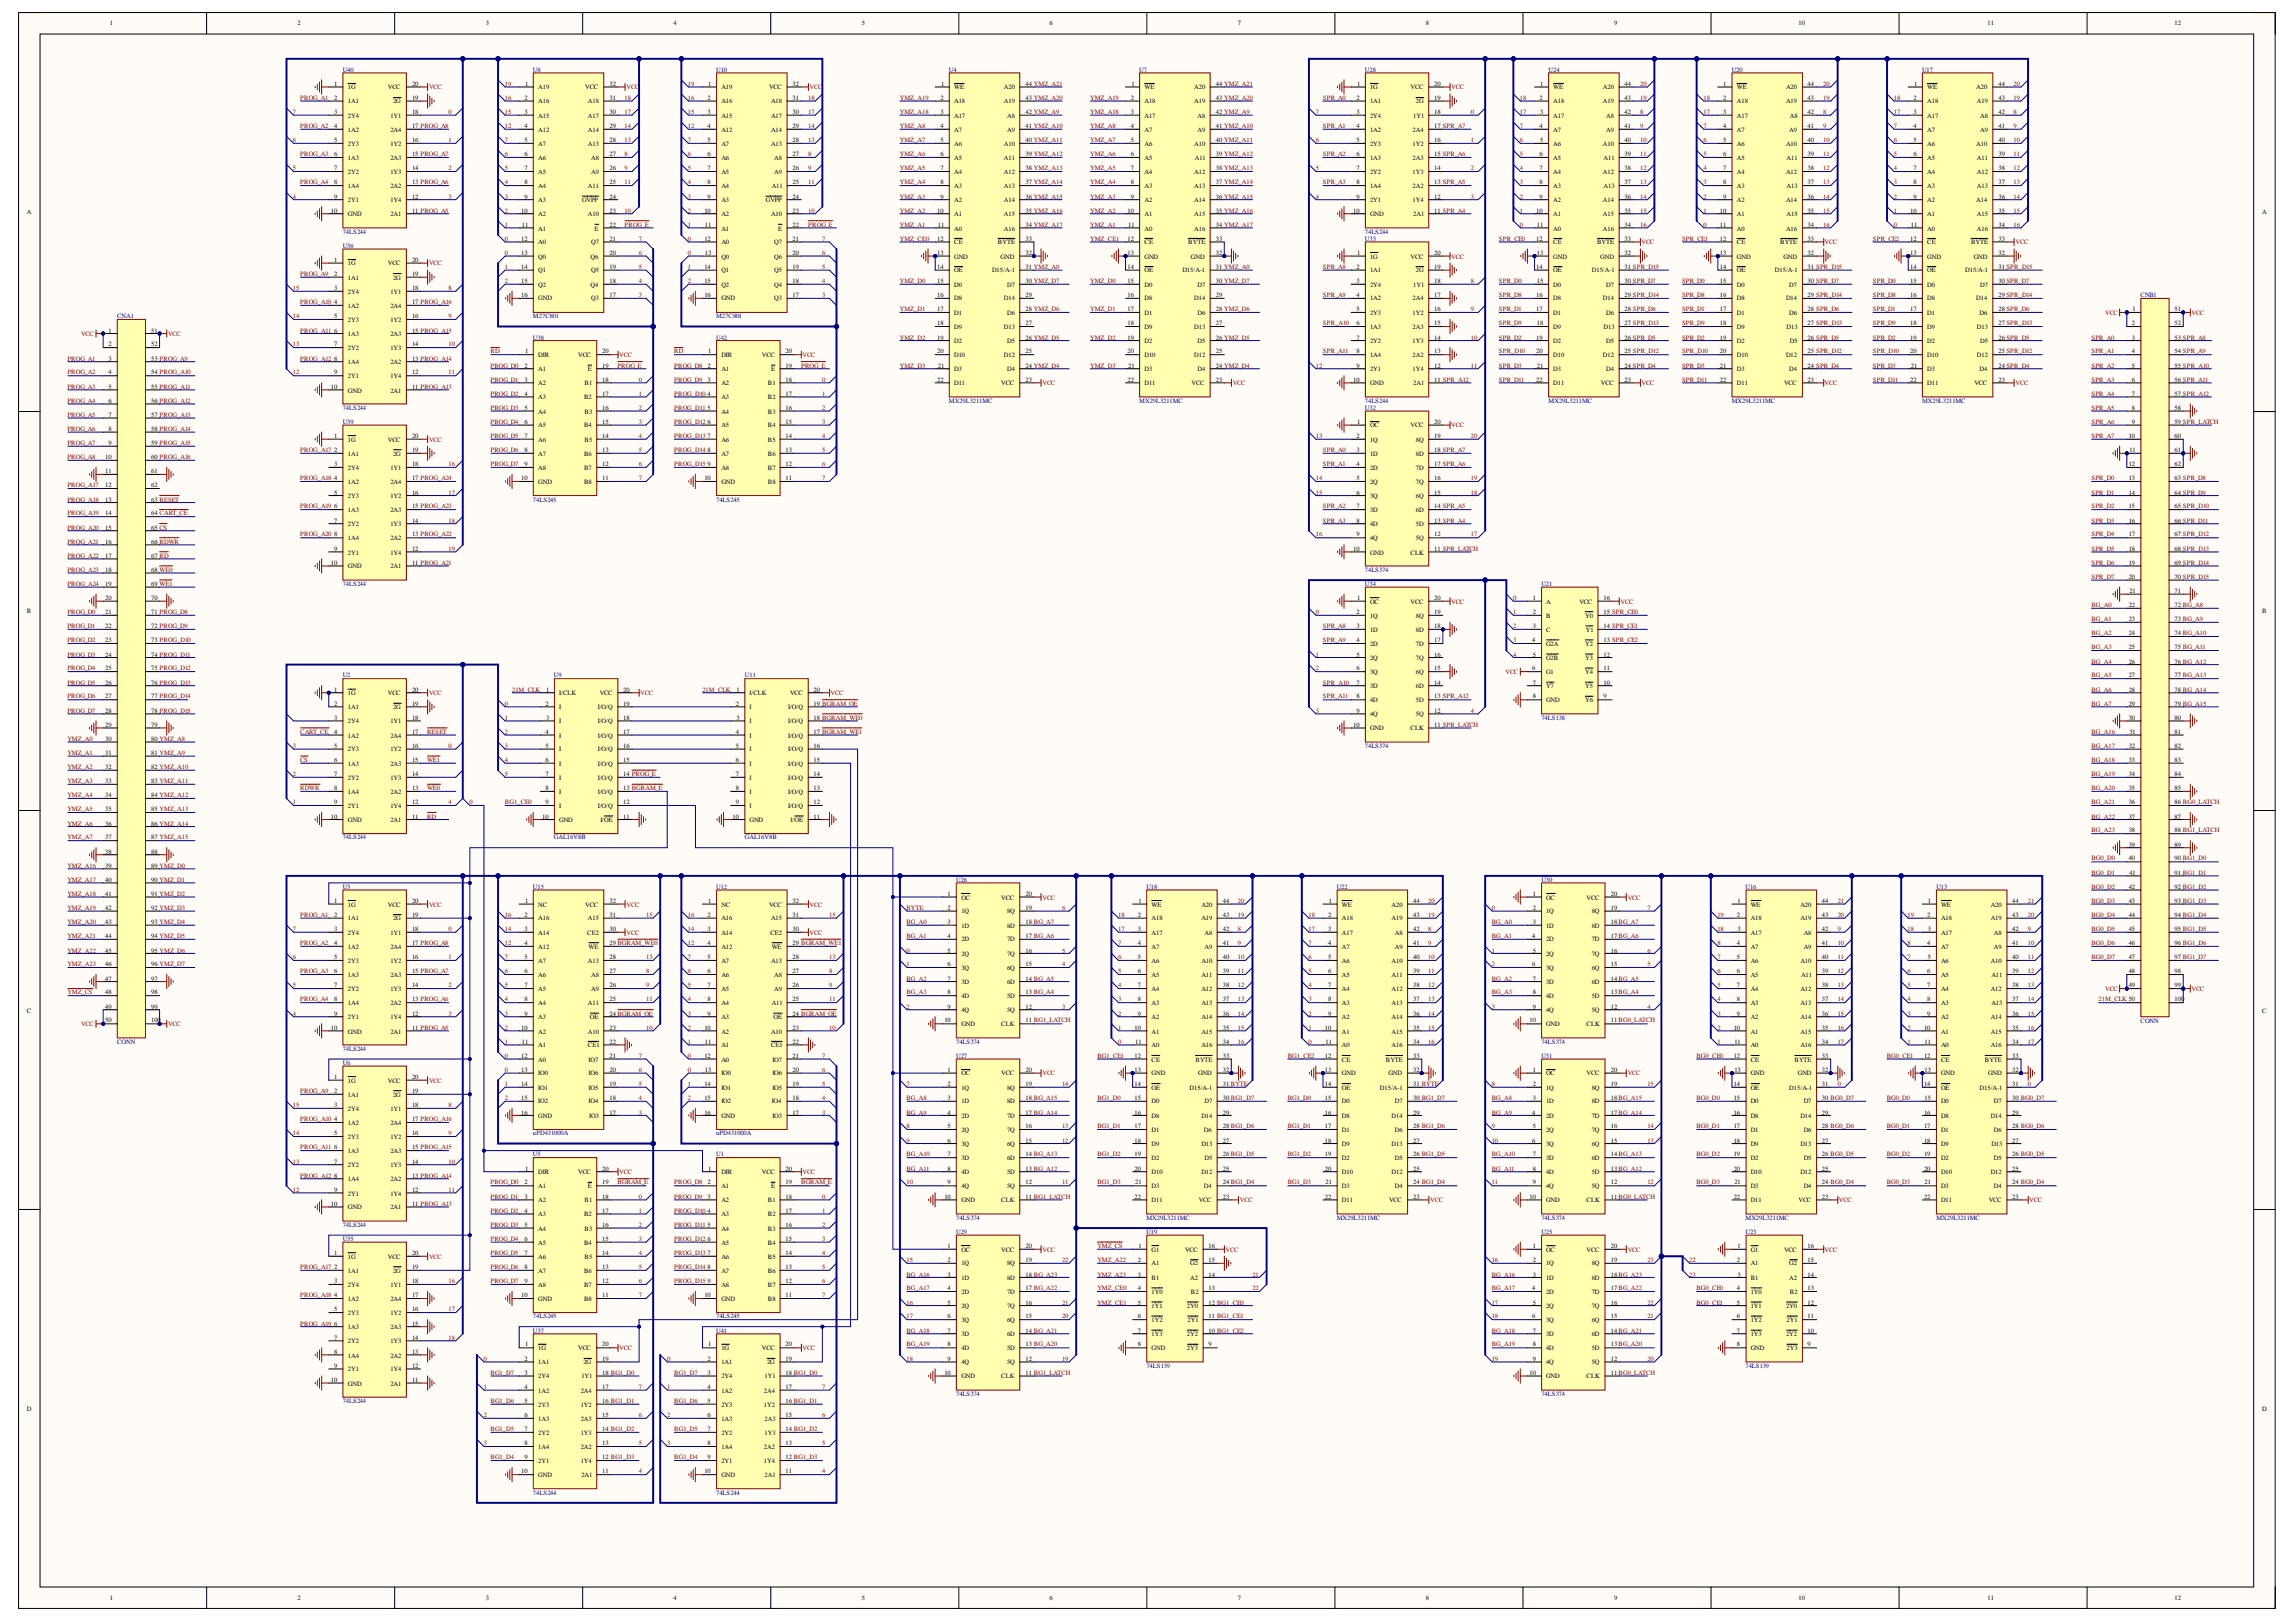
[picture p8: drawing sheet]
<svg xmlns="http://www.w3.org/2000/svg" width="297mm" height="210mm" viewBox="0 0 297 210" stroke-linecap="round" stroke-linejoin="round" font-family="sans-serif">
<defs><g id="words">
<g font-size=".8">
<text x="14.2" y="3.3">1</text>
<text x="38.5" y="3.3">2</text>
<text x="62.9" y="3.3">3</text>
<text x="87.1" y="3.3">4</text>
<text x="111.5" y="3.3">5</text>
<text x="135.8" y="3.3">6</text>
<text x="160.2" y="3.3">7</text>
<text x="184.4" y="3.3">8</text>
<text x="208.8" y="3.3">9</text>
<text x="232.7" y="3.3">10</text>
<text x="257.1" y="3.3">11</text>
<text x="281.3" y="3.3">12</text>
<text x="43.2" y="11.1">1</text>
<text x="45" y="11.6">1G</text>
<text x="50.2" y="11.6">VCC</text>
<text x="53.3" y="11.1">20</text>
<text x="67.9" y="11.1">1</text>
<text x="69.6" y="11.6">A19</text>
<text x="75.7" y="11.6">VCC</text>
<text x="78.9" y="11.1">32</text>
<text x="91.6" y="11.1">1</text>
<text x="93.3" y="11.6">A19</text>
<text x="99.5" y="11.6">VCC</text>
<text x="102.5" y="11.1">32</text>
<text x="121.7" y="11.1">1</text>
<text x="123.4" y="11.6">WE</text>
<text x="129.9" y="11.6">A20</text>
<text x="132.7" y="11.1">44 YMZ_A21</text>
<text x="146.4" y="11.1">1</text>
<text x="148.1" y="11.6">WE</text>
<text x="154.5" y="11.6">A20</text>
<text x="157.3" y="11.1">44 YMZ_A21</text>
<text x="175.6" y="11.1">1</text>
<text x="177.3" y="11.6">1G</text>
<text x="182.5" y="11.6">VCC</text>
<text x="185.5" y="11.1">20</text>
<text x="199.2" y="11.1">1</text>
<text x="200.9" y="11.6">WE</text>
<text x="207.4" y="11.6">A20</text>
<text x="210.2" y="11.1">44</text>
<text x="222.9" y="11.1">1</text>
<text x="224.7" y="11.6">WE</text>
<text x="231.1" y="11.6">A20</text>
<text x="233.9" y="11.1">44</text>
<text x="247.6" y="11.1">1</text>
<text x="249.3" y="11.6">WE</text>
<text x="255.7" y="11.6">A20</text>
<text x="258.6" y="11.1">44</text>
<text x="43.2" y="12.9">2</text>
<text x="43.2" y="14.8">3</text>
<text x="43.2" y="16.6">4</text>
<text x="45" y="13.4">1A1</text>
<text x="45" y="15.2">2Y4</text>
<text x="45" y="17.1">1A2</text>
<text x="50.5" y="15.2">1Y1</text>
<text x="50.5" y="17.1">2A4</text>
<text x="50.8" y="13.4">2G</text>
<text x="53.3" y="12.9">19</text>
<text x="53.3" y="14.8">18</text>
<text x="53.3" y="16.6">17 PROG_A8</text>
<text x="67.9" y="16.6">4</text>
<text x="67.9" y="12.9">2</text>
<text x="67.9" y="14.8">3</text>
<text x="69.6" y="17.1">A12</text>
<text x="69.6" y="13.4">A16</text>
<text x="69.6" y="15.2">A15</text>
<text x="76.1" y="13.4">A18</text>
<text x="76.1" y="17.1">A14</text>
<text x="76.1" y="15.2">A17</text>
<text x="78.9" y="12.9">31</text>
<text x="78.9" y="16.6">29</text>
<text x="78.9" y="14.8">30</text>
<text x="91.5" y="16.6">4</text>
<text x="91.5" y="12.9">2</text>
<text x="91.5" y="14.8">3</text>
<text x="93.3" y="17.1">A12</text>
<text x="93.3" y="13.4">A16</text>
<text x="93.3" y="15.2">A15</text>
<text x="99.8" y="13.4">A18</text>
<text x="99.8" y="17.1">A14</text>
<text x="99.8" y="15.2">A17</text>
<text x="102.5" y="12.9">31</text>
<text x="102.5" y="16.6">29</text>
<text x="102.5" y="14.8">30</text>
<text x="121.7" y="12.9">2</text>
<text x="121.7" y="14.8">3</text>
<text x="121.7" y="16.6">4</text>
<text x="123.4" y="13.4">A18</text>
<text x="123.4" y="15.2">A17</text>
<text x="123.4" y="17.1">A7</text>
<text x="129.9" y="13.4">A19</text>
<text x="130.3" y="17.1">A9</text>
<text x="130.3" y="15.2">A8</text>
<text x="132.7" y="16.6">41 YMZ_A10</text>
<text x="132.7" y="14.8">42 YMZ_A9</text>
<text x="132.7" y="12.9">43 YMZ_A20</text>
<text x="146.3" y="12.9">2</text>
<text x="146.3" y="14.8">3</text>
<text x="146.3" y="16.6">4</text>
<text x="148.1" y="13.4">A18</text>
<text x="148.1" y="15.2">A17</text>
<text x="148.1" y="17.1">A7</text>
<text x="154.5" y="13.4">A19</text>
<text x="154.9" y="17.1">A9</text>
<text x="154.9" y="15.2">A8</text>
<text x="157.3" y="16.6">41 YMZ_A10</text>
<text x="157.3" y="14.8">42 YMZ_A9</text>
<text x="157.3" y="12.9">43 YMZ_A20</text>
<text x="175.5" y="12.9">2</text>
<text x="175.5" y="14.8">3</text>
<text x="175.5" y="16.6">4</text>
<text x="177.3" y="13.4">1A1</text>
<text x="177.3" y="15.2">2Y4</text>
<text x="177.3" y="17.1">1A2</text>
<text x="182.8" y="17.1">2A4</text>
<text x="182.8" y="15.2">1Y1</text>
<text x="183.2" y="13.4">2G</text>
<text x="185.5" y="12.9">19</text>
<text x="185.5" y="14.8">18</text>
<text x="185.5" y="16.6">17 SPR_A7</text>
<text x="199.2" y="12.9">2</text>
<text x="199.2" y="16.6">4</text>
<text x="199.2" y="14.8">3</text>
<text x="200.9" y="13.4">A18</text>
<text x="200.9" y="15.2">A17</text>
<text x="200.9" y="17.1">A7</text>
<text x="207.4" y="13.4">A19</text>
<text x="207.8" y="17.1">A9</text>
<text x="207.8" y="15.2">A8</text>
<text x="210.2" y="16.6">41</text>
<text x="210.2" y="14.8">42</text>
<text x="210.2" y="12.9">43</text>
<text x="222.9" y="12.9">2</text>
<text x="222.9" y="14.8">3</text>
<text x="222.9" y="16.6">4</text>
<text x="224.7" y="13.4">A18</text>
<text x="224.7" y="15.2">A17</text>
<text x="224.7" y="17.1">A7</text>
<text x="231.1" y="13.4">A19</text>
<text x="231.5" y="17.1">A9</text>
<text x="231.6" y="15.2">A8</text>
<text x="233.9" y="16.6">41</text>
<text x="233.9" y="14.8">42</text>
<text x="233.9" y="12.9">43</text>
<text x="247.6" y="12.9">2</text>
<text x="247.6" y="14.8">3</text>
<text x="247.6" y="16.6">4</text>
<text x="249.3" y="13.4">A18</text>
<text x="249.3" y="15.2">A17</text>
<text x="249.3" y="17.1">A7</text>
<text x="255.8" y="13.4">A19</text>
<text x="256.2" y="17.1">A9</text>
<text x="256.2" y="15.2">A8</text>
<text x="258.6" y="16.6">41</text>
<text x="258.6" y="14.8">42</text>
<text x="258.6" y="12.9">43</text>
<text x="43.2" y="18.4">5</text>
<text x="43.2" y="20.2">6</text>
<text x="43.2" y="22.1">7</text>
<text x="43.2" y="23.8">8</text>
<text x="45" y="18.8">2Y3</text>
<text x="45" y="20.7">1A3</text>
<text x="45" y="22.5">2Y2</text>
<text x="50.5" y="18.8">1Y2</text>
<text x="50.5" y="20.7">2A3</text>
<text x="50.5" y="22.5">1Y3</text>
<text x="53.3" y="18.4">16</text>
<text x="53.3" y="20.2">15 PROG_A7</text>
<text x="53.3" y="22.1">14</text>
<text x="53.3" y="23.8">13 PROG_A6</text>
<text x="67.9" y="23.8">8</text>
<text x="67.9" y="22.1">7</text>
<text x="67.9" y="20.2">6</text>
<text x="67.9" y="18.4">5</text>
<text x="69.6" y="22.5">A5</text>
<text x="69.6" y="20.7">A6</text>
<text x="69.6" y="18.8">A7</text>
<text x="76.1" y="18.8">A13</text>
<text x="76.5" y="20.7">A8</text>
<text x="76.5" y="22.5">A9</text>
<text x="78.9" y="20.2">27</text>
<text x="78.9" y="22.1">26</text>
<text x="78.9" y="23.8">25</text>
<text x="78.9" y="18.4">28</text>
<text x="91.5" y="23.8">8</text>
<text x="91.5" y="22.1">7</text>
<text x="91.5" y="20.2">6</text>
<text x="91.5" y="18.4">5</text>
<text x="93.3" y="22.5">A5</text>
<text x="93.3" y="20.7">A6</text>
<text x="93.3" y="18.8">A7</text>
<text x="99.8" y="18.8">A13</text>
<text x="100.2" y="20.7">A8</text>
<text x="100.2" y="22.5">A9</text>
<text x="102.5" y="20.2">27</text>
<text x="102.5" y="22.1">26</text>
<text x="102.5" y="23.8">25</text>
<text x="102.5" y="18.4">28</text>
<text x="121.7" y="18.4">5</text>
<text x="121.7" y="20.2">6</text>
<text x="121.7" y="22.1">7</text>
<text x="121.7" y="23.8">8</text>
<text x="123.4" y="18.8">A6</text>
<text x="123.4" y="20.7">A5</text>
<text x="123.4" y="22.5">A4</text>
<text x="129.9" y="22.5">A12</text>
<text x="129.9" y="20.7">A11</text>
<text x="129.9" y="18.8">A10</text>
<text x="132.7" y="23.8">37 YMZ_A14</text>
<text x="132.7" y="22.1">38 YMZ_A13</text>
<text x="132.7" y="20.2">39 YMZ_A12</text>
<text x="132.7" y="18.4">40 YMZ_A11</text>
<text x="146.3" y="18.4">5</text>
<text x="146.3" y="20.2">6</text>
<text x="146.3" y="22.1">7</text>
<text x="146.3" y="23.8">8</text>
<text x="148.1" y="18.8">A6</text>
<text x="148.1" y="20.7">A5</text>
<text x="148.1" y="22.5">A4</text>
<text x="154.5" y="22.5">A12</text>
<text x="154.5" y="18.8">A10</text>
<text x="154.6" y="20.7">A11</text>
<text x="157.3" y="23.8">37 YMZ_A14</text>
<text x="157.3" y="22.1">38 YMZ_A13</text>
<text x="157.3" y="20.2">39 YMZ_A12</text>
<text x="157.3" y="18.4">40 YMZ_A11</text>
<text x="175.5" y="18.4">5</text>
<text x="175.5" y="20.2">6</text>
<text x="175.5" y="22.1">7</text>
<text x="175.5" y="23.8">8</text>
<text x="177.3" y="18.8">2Y3</text>
<text x="177.3" y="20.7">1A3</text>
<text x="177.3" y="22.5">2Y2</text>
<text x="182.8" y="18.8">1Y2</text>
<text x="182.8" y="20.7">2A3</text>
<text x="182.8" y="22.5">1Y3</text>
<text x="185.5" y="18.4">16</text>
<text x="185.5" y="20.2">15 SPR_A6</text>
<text x="185.5" y="22.1">14</text>
<text x="185.5" y="23.8">13 SPR_A5</text>
<text x="199.2" y="20.2">6</text>
<text x="199.2" y="22.1">7</text>
<text x="199.2" y="23.8">8</text>
<text x="199.2" y="18.4">5</text>
<text x="200.9" y="18.8">A6</text>
<text x="200.9" y="20.7">A5</text>
<text x="200.9" y="22.5">A4</text>
<text x="207.4" y="22.5">A12</text>
<text x="207.4" y="18.8">A10</text>
<text x="207.5" y="20.7">A11</text>
<text x="210.2" y="23.8">37</text>
<text x="210.2" y="22.1">38</text>
<text x="210.2" y="20.2">39</text>
<text x="210.2" y="18.4">40</text>
<text x="222.9" y="18.4">5</text>
<text x="222.9" y="20.2">6</text>
<text x="222.9" y="22.1">7</text>
<text x="222.9" y="23.8">8</text>
<text x="224.7" y="18.8">A6</text>
<text x="224.7" y="20.7">A5</text>
<text x="224.7" y="22.5">A4</text>
<text x="231.1" y="22.5">A12</text>
<text x="231.1" y="18.8">A10</text>
<text x="231.1" y="20.7">A11</text>
<text x="233.9" y="23.8">37</text>
<text x="233.9" y="22.1">38</text>
<text x="233.9" y="20.2">39</text>
<text x="233.9" y="18.4">40</text>
<text x="247.6" y="18.4">5</text>
<text x="247.6" y="20.2">6</text>
<text x="247.6" y="22.1">7</text>
<text x="247.6" y="23.8">8</text>
<text x="249.3" y="18.8">A6</text>
<text x="249.3" y="20.7">A5</text>
<text x="249.3" y="22.5">A4</text>
<text x="255.7" y="18.8">A10</text>
<text x="255.8" y="22.5">A12</text>
<text x="255.8" y="20.7">A11</text>
<text x="258.6" y="23.8">37</text>
<text x="258.6" y="22.1">38</text>
<text x="258.6" y="20.2">39</text>
<text x="258.6" y="18.4">40</text>
<text x="3.5" y="27.7">A</text>
<text x="42.8" y="27.6">10</text>
<text x="43.2" y="25.7">9</text>
<text x="45" y="24.3">1A4</text>
<text x="45" y="26.1">2Y1</text>
<text x="45" y="28">GND</text>
<text x="50.5" y="24.3">2A2</text>
<text x="50.5" y="26.1">1Y4</text>
<text x="50.5" y="28">2A1</text>
<text x="53.3" y="25.7">12</text>
<text x="53.3" y="27.6">11 PROG_A5</text>
<text x="67.4" y="27.6">10</text>
<text x="67.5" y="29.3">11</text>
<text x="67.9" y="25.7">9</text>
<text x="69.6" y="29.8">A1</text>
<text x="69.6" y="28">A2</text>
<text x="69.6" y="26.1">A3</text>
<text x="69.6" y="24.3">A4</text>
<text x="75.3" y="26.1">GVPP</text>
<text x="76.1" y="28">A10</text>
<text x="76.1" y="24.3">A11</text>
<text x="76.9" y="29.8">E</text>
<text x="78.9" y="25.7">24</text>
<text x="78.9" y="29.3">22</text>
<text x="78.9" y="27.6">23</text>
<text x="91.1" y="27.6">10</text>
<text x="91.2" y="29.3">11</text>
<text x="91.5" y="25.7">9</text>
<text x="93.3" y="29.8">A1</text>
<text x="93.3" y="28">A2</text>
<text x="93.3" y="26.1">A3</text>
<text x="93.3" y="24.3">A4</text>
<text x="99.1" y="26.1">GVPP</text>
<text x="99.8" y="28">A10</text>
<text x="99.8" y="24.3">A11</text>
<text x="100.7" y="29.8">E</text>
<text x="102.5" y="25.7">24</text>
<text x="102.5" y="29.3">22</text>
<text x="102.5" y="27.6">23</text>
<text x="121.2" y="27.6">10</text>
<text x="121.3" y="29.3">11</text>
<text x="121.7" y="25.7">9</text>
<text x="123.4" y="24.3">A3</text>
<text x="123.4" y="26.1">A2</text>
<text x="123.4" y="28">A1</text>
<text x="123.4" y="29.8">A0</text>
<text x="129.9" y="29.8">A16</text>
<text x="129.9" y="28">A15</text>
<text x="129.9" y="26.1">A14</text>
<text x="129.9" y="24.3">A13</text>
<text x="132.7" y="29.3">34 YMZ_A17</text>
<text x="132.7" y="27.6">35 YMZ_A16</text>
<text x="132.7" y="25.7">36 YMZ_A15</text>
<text x="145.9" y="27.6">10</text>
<text x="145.9" y="29.3">11</text>
<text x="146.3" y="25.7">9</text>
<text x="148.1" y="24.3">A3</text>
<text x="148.1" y="26.1">A2</text>
<text x="148.1" y="28">A1</text>
<text x="148.1" y="29.8">A0</text>
<text x="154.5" y="29.8">A16</text>
<text x="154.5" y="28">A15</text>
<text x="154.5" y="26.1">A14</text>
<text x="154.5" y="24.3">A13</text>
<text x="157.3" y="29.3">34 YMZ_A17</text>
<text x="157.3" y="27.6">35 YMZ_A16</text>
<text x="157.3" y="25.7">36 YMZ_A15</text>
<text x="175.1" y="27.6">10</text>
<text x="175.5" y="25.7">9</text>
<text x="177.3" y="24.3">1A4</text>
<text x="177.3" y="26.1">2Y1</text>
<text x="177.3" y="28">GND</text>
<text x="182.8" y="24.3">2A2</text>
<text x="182.8" y="26.1">1Y4</text>
<text x="182.8" y="28">2A1</text>
<text x="185.5" y="25.7">12</text>
<text x="185.5" y="27.6">11 SPR_A4</text>
<text x="198.7" y="27.6">10</text>
<text x="198.8" y="29.3">11</text>
<text x="199.2" y="25.7">9</text>
<text x="200.9" y="24.3">A3</text>
<text x="200.9" y="26.1">A2</text>
<text x="200.9" y="28">A1</text>
<text x="200.9" y="29.8">A0</text>
<text x="207.4" y="29.8">A16</text>
<text x="207.4" y="28">A15</text>
<text x="207.4" y="26.1">A14</text>
<text x="207.5" y="24.3">A13</text>
<text x="210.2" y="29.3">34</text>
<text x="210.2" y="27.6">35</text>
<text x="210.2" y="25.7">36</text>
<text x="222.5" y="27.6">10</text>
<text x="222.5" y="29.3">11</text>
<text x="222.9" y="25.7">9</text>
<text x="224.7" y="24.3">A3</text>
<text x="224.7" y="26.1">A2</text>
<text x="224.7" y="28">A1</text>
<text x="224.7" y="29.8">A0</text>
<text x="231.1" y="29.8">A16</text>
<text x="231.1" y="26.1">A14</text>
<text x="231.1" y="28">A15</text>
<text x="231.1" y="24.3">A13</text>
<text x="233.9" y="29.3">34</text>
<text x="233.9" y="27.6">35</text>
<text x="233.9" y="25.7">36</text>
<text x="247.1" y="27.6">10</text>
<text x="247.2" y="29.3">11</text>
<text x="247.6" y="25.7">9</text>
<text x="249.3" y="24.3">A3</text>
<text x="249.3" y="26.1">A2</text>
<text x="249.3" y="28">A1</text>
<text x="249.3" y="29.8">A0</text>
<text x="255.7" y="26.1">A14</text>
<text x="255.8" y="29.8">A16</text>
<text x="255.8" y="28">A15</text>
<text x="255.8" y="24.3">A13</text>
<text x="258.6" y="29.3">34</text>
<text x="258.6" y="27.6">35</text>
<text x="258.6" y="25.7">36</text>
<text x="292.7" y="27.7">A</text>
<text x="43.2" y="33.9">1</text>
<text x="43.2" y="35.8">2</text>
<text x="45" y="34.3">1G</text>
<text x="50.2" y="34.3">VCC</text>
<text x="53.3" y="33.9">20</text>
<text x="53.3" y="35.8">19</text>
<text x="67.4" y="34.8">14</text>
<text x="67.4" y="33">13</text>
<text x="67.4" y="31.2">12</text>
<text x="69.6" y="35.3">Q1</text>
<text x="69.6" y="33.5">Q0</text>
<text x="69.6" y="31.6">A0</text>
<text x="76.4" y="33.5">Q6</text>
<text x="76.5" y="31.6">Q7</text>
<text x="76.5" y="35.3">Q5</text>
<text x="78.9" y="31.2">21</text>
<text x="78.9" y="33">20</text>
<text x="78.9" y="34.8">19</text>
<text x="91.1" y="34.8">14</text>
<text x="91.1" y="31.2">12</text>
<text x="91.2" y="33">13</text>
<text x="93.3" y="35.3">Q1</text>
<text x="93.3" y="33.5">Q0</text>
<text x="93.3" y="31.6">A0</text>
<text x="100.2" y="31.6">Q7</text>
<text x="100.2" y="33.5">Q6</text>
<text x="100.2" y="35.3">Q5</text>
<text x="102.5" y="31.2">21</text>
<text x="102.5" y="33">20</text>
<text x="102.5" y="34.8">19</text>
<text x="121.2" y="31.2">12</text>
<text x="121.2" y="33">13</text>
<text x="121.2" y="34.8">14</text>
<text x="123.4" y="31.6">CE</text>
<text x="123.4" y="33.5">GND</text>
<text x="123.4" y="35.3">OE</text>
<text x="128.3" y="35.3">D15/A-1</text>
<text x="129.1" y="31.6">BYTE</text>
<text x="129.4" y="33.5">GND</text>
<text x="132.7" y="34.8">31 YMZ_A0</text>
<text x="132.7" y="33">32</text>
<text x="132.7" y="31.2">33</text>
<text x="145.9" y="31.2">12</text>
<text x="145.9" y="33">13</text>
<text x="145.9" y="34.8">14</text>
<text x="148.1" y="31.6">CE</text>
<text x="148.1" y="33.5">GND</text>
<text x="148.1" y="35.3">OE</text>
<text x="153" y="35.3">D15/A-1</text>
<text x="153.7" y="31.6">BYTE</text>
<text x="154.1" y="33.5">GND</text>
<text x="157.3" y="34.8">31 YMZ_A0</text>
<text x="157.3" y="33">32</text>
<text x="157.3" y="31.2">33</text>
<text x="175.5" y="34.8">2</text>
<text x="175.6" y="33">1</text>
<text x="177.3" y="33.5">1G</text>
<text x="177.3" y="35.3">1A1</text>
<text x="182.5" y="33.5">VCC</text>
<text x="183.2" y="35.3">2G</text>
<text x="185.5" y="33">20</text>
<text x="185.5" y="34.8">19</text>
<text x="198.7" y="31.2">12</text>
<text x="198.7" y="34.8">14</text>
<text x="198.8" y="33">13</text>
<text x="200.9" y="31.6">CE</text>
<text x="200.9" y="33.5">GND</text>
<text x="200.9" y="35.3">OE</text>
<text x="205.9" y="35.3">D15/A-1</text>
<text x="206.6" y="31.6">BYTE</text>
<text x="207" y="33.5">GND</text>
<text x="210.2" y="34.8">31 SPR_D15</text>
<text x="210.2" y="33">32</text>
<text x="210.2" y="31.2">33</text>
<text x="222.5" y="31.2">12</text>
<text x="222.5" y="33">13</text>
<text x="222.5" y="34.8">14</text>
<text x="224.7" y="31.6">CE</text>
<text x="224.7" y="33.5">GND</text>
<text x="224.7" y="35.3">OE</text>
<text x="229.6" y="35.3">D15/A-1</text>
<text x="230.3" y="31.6">BYTE</text>
<text x="230.7" y="33.5">GND</text>
<text x="233.9" y="34.8">31 SPR_D15</text>
<text x="233.9" y="33">32</text>
<text x="233.9" y="31.2">33</text>
<text x="247.1" y="31.2">12</text>
<text x="247.1" y="33">13</text>
<text x="247.1" y="34.8">14</text>
<text x="249.3" y="31.6">CE</text>
<text x="249.3" y="33.5">GND</text>
<text x="249.3" y="35.3">OE</text>
<text x="254.2" y="35.3">D15/A-1</text>
<text x="255" y="31.6">BYTE</text>
<text x="255.3" y="33.5">GND</text>
<text x="258.6" y="34.8">31 SPR_D15</text>
<text x="258.6" y="33">32</text>
<text x="258.6" y="31.2">33</text>
<text x="43.2" y="37.5">3</text>
<text x="43.2" y="39.4">4</text>
<text x="43.2" y="41.2">5</text>
<text x="45" y="36.2">1A1</text>
<text x="45" y="38">2Y4</text>
<text x="45" y="39.8">1A2</text>
<text x="45" y="41.7">2Y3</text>
<text x="50.5" y="38">1Y1</text>
<text x="50.5" y="39.8">2A4</text>
<text x="50.5" y="41.7">1Y2</text>
<text x="50.8" y="36.2">2G</text>
<text x="53.3" y="37.5">18</text>
<text x="53.3" y="39.4">17 PROG_A16</text>
<text x="53.3" y="41.2">16</text>
<text x="67.4" y="38.5">16</text>
<text x="67.4" y="36.6">15</text>
<text x="69.6" y="38.9">GND</text>
<text x="69.6" y="37.1">Q2</text>
<text x="76.4" y="37.1">Q4</text>
<text x="76.5" y="38.9">Q3</text>
<text x="78.9" y="36.6">18</text>
<text x="78.9" y="38.5">17</text>
<text x="91.1" y="38.5">16</text>
<text x="91.1" y="36.6">15</text>
<text x="93.3" y="38.9">GND</text>
<text x="93.3" y="37.1">Q2</text>
<text x="100.2" y="37.1">Q4</text>
<text x="100.2" y="38.9">Q3</text>
<text x="102.5" y="36.6">18</text>
<text x="102.5" y="38.5">17</text>
<text x="121.2" y="36.6">15</text>
<text x="121.2" y="38.5">16</text>
<text x="121.2" y="40.2">17</text>
<text x="123.4" y="37.1">D0</text>
<text x="123.4" y="38.9">D8</text>
<text x="123.4" y="40.7">D1</text>
<text x="129.9" y="38.9">D14</text>
<text x="130.3" y="40.7">D6</text>
<text x="130.3" y="37.1">D7</text>
<text x="132.7" y="40.2">28 YMZ_D6</text>
<text x="132.7" y="38.5">29</text>
<text x="132.7" y="36.6">30 YMZ_D7</text>
<text x="145.9" y="36.6">15</text>
<text x="145.9" y="38.5">16</text>
<text x="145.9" y="40.2">17</text>
<text x="148.1" y="37.1">D0</text>
<text x="148.1" y="38.9">D8</text>
<text x="148.1" y="40.7">D1</text>
<text x="154.5" y="38.9">D14</text>
<text x="154.9" y="40.7">D6</text>
<text x="154.9" y="37.1">D7</text>
<text x="157.3" y="40.2">28 YMZ_D6</text>
<text x="157.3" y="38.5">29</text>
<text x="157.3" y="36.6">30 YMZ_D7</text>
<text x="175.5" y="36.6">3</text>
<text x="175.5" y="38.5">4</text>
<text x="175.5" y="40.2">5</text>
<text x="177.3" y="37.1">2Y4</text>
<text x="177.3" y="38.9">1A2</text>
<text x="177.3" y="40.7">2Y3</text>
<text x="182.8" y="38.9">2A4</text>
<text x="182.8" y="40.7">1Y2</text>
<text x="182.8" y="37.1">1Y1</text>
<text x="185.5" y="36.6">18</text>
<text x="185.5" y="38.5">17</text>
<text x="185.5" y="40.2">16</text>
<text x="198.7" y="38.5">16</text>
<text x="198.7" y="40.2">17</text>
<text x="198.8" y="36.6">15</text>
<text x="200.9" y="37.1">D0</text>
<text x="200.9" y="38.9">D8</text>
<text x="200.9" y="40.7">D1</text>
<text x="207.4" y="38.9">D14</text>
<text x="207.8" y="40.7">D6</text>
<text x="207.8" y="37.1">D7</text>
<text x="210.2" y="40.2">28 SPR_D6</text>
<text x="210.2" y="38.5">29 SPR_D14</text>
<text x="210.2" y="36.6">30 SPR_D7</text>
<text x="222.5" y="36.6">15</text>
<text x="222.5" y="38.5">16</text>
<text x="222.5" y="40.2">17</text>
<text x="224.7" y="37.1">D0</text>
<text x="224.7" y="38.9">D8</text>
<text x="224.7" y="40.7">D1</text>
<text x="231.1" y="38.9">D14</text>
<text x="231.5" y="40.7">D6</text>
<text x="231.5" y="37.1">D7</text>
<text x="233.9" y="40.2">28 SPR_D6</text>
<text x="233.9" y="38.5">29 SPR_D14</text>
<text x="233.9" y="36.6">30 SPR_D7</text>
<text x="247.1" y="36.6">15</text>
<text x="247.1" y="38.5">16</text>
<text x="247.1" y="40.2">17</text>
<text x="249.3" y="37.1">D0</text>
<text x="249.3" y="38.9">D8</text>
<text x="249.3" y="40.7">D1</text>
<text x="255.7" y="38.9">D14</text>
<text x="256.1" y="40.7">D6</text>
<text x="256.2" y="37.1">D7</text>
<text x="258.6" y="40.2">28 SPR_D6</text>
<text x="258.6" y="38.5">29 SPR_D14</text>
<text x="258.6" y="36.6">30 SPR_D7</text>
<text x="275.9" y="40.2">1</text>
<text x="281.3" y="40.2">51</text>
<text x="14" y="43">1</text>
<text x="14" y="44.8">2</text>
<text x="14" y="46.7">3</text>
<text x="19.5" y="43">51</text>
<text x="19.5" y="44.8">52</text>
<text x="19.5" y="46.7">53 PROG_A9</text>
<text x="43.2" y="43">6</text>
<text x="43.2" y="44.8">7</text>
<text x="43.2" y="46.7">8</text>
<text x="45" y="43.5">1A3</text>
<text x="45" y="45.3">2Y2</text>
<text x="45" y="47.1">1A4</text>
<text x="50.5" y="43.5">2A3</text>
<text x="50.5" y="45.3">1Y3</text>
<text x="50.5" y="47.1">2A2</text>
<text x="53.3" y="43">15 PROG_A15</text>
<text x="53.3" y="44.8">14</text>
<text x="53.3" y="46.7">13 PROG_A14</text>
<text x="67.9" y="47.6">2</text>
<text x="67.9" y="45.7">1</text>
<text x="69.6" y="46.2">DIR</text>
<text x="74.8" y="46.2">VCC</text>
<text x="77.9" y="45.7">20</text>
<text x="77.9" y="47.6">19</text>
<text x="91.5" y="47.6">2</text>
<text x="91.6" y="45.7">1</text>
<text x="93.3" y="46.2">DIR</text>
<text x="98.6" y="46.2">VCC</text>
<text x="101.6" y="45.7">20</text>
<text x="101.6" y="47.6">19</text>
<text x="121.2" y="42.1">18</text>
<text x="121.2" y="44">19</text>
<text x="121.2" y="45.7">20</text>
<text x="121.3" y="47.6">21</text>
<text x="123.4" y="42.6">D9</text>
<text x="123.4" y="44.4">D2</text>
<text x="123.4" y="46.2">D10</text>
<text x="129.9" y="46.2">D12</text>
<text x="129.9" y="42.6">D13</text>
<text x="130.3" y="44.4">D5</text>
<text x="132.7" y="47.6">24 YMZ_D4</text>
<text x="132.7" y="45.7">25</text>
<text x="132.7" y="44">26 YMZ_D5</text>
<text x="132.7" y="42.1">27</text>
<text x="145.9" y="42.1">18</text>
<text x="145.9" y="44">19</text>
<text x="145.9" y="45.7">20</text>
<text x="145.9" y="47.6">21</text>
<text x="148.1" y="42.6">D9</text>
<text x="148.1" y="44.4">D2</text>
<text x="148.1" y="46.2">D10</text>
<text x="154.5" y="46.2">D12</text>
<text x="154.5" y="42.6">D13</text>
<text x="154.9" y="44.4">D5</text>
<text x="157.3" y="47.6">24 YMZ_D4</text>
<text x="157.3" y="45.7">25</text>
<text x="157.3" y="44">26 YMZ_D5</text>
<text x="157.3" y="42.1">27</text>
<text x="175.5" y="42.1">6</text>
<text x="175.5" y="44">7</text>
<text x="175.5" y="45.7">8</text>
<text x="175.5" y="47.6">9</text>
<text x="177.3" y="42.6">1A3</text>
<text x="177.3" y="44.4">2Y2</text>
<text x="177.3" y="46.2">1A4</text>
<text x="182.8" y="42.6">2A3</text>
<text x="182.8" y="44.4">1Y3</text>
<text x="182.8" y="46.2">2A2</text>
<text x="185.5" y="42.1">15</text>
<text x="185.5" y="44">14</text>
<text x="185.5" y="45.7">13</text>
<text x="185.5" y="47.6">12</text>
<text x="198.7" y="44">19</text>
<text x="198.7" y="45.7">20</text>
<text x="198.8" y="42.1">18</text>
<text x="198.8" y="47.6">21</text>
<text x="200.9" y="42.6">D9</text>
<text x="200.9" y="44.4">D2</text>
<text x="200.9" y="46.2">D10</text>
<text x="207.4" y="46.2">D12</text>
<text x="207.5" y="42.6">D13</text>
<text x="207.8" y="44.4">D5</text>
<text x="210.2" y="47.6">24 SPR_D4</text>
<text x="210.2" y="45.7">25 SPR_D12</text>
<text x="210.2" y="44">26 SPR_D5</text>
<text x="210.2" y="42.1">27 SPR_D13</text>
<text x="222.5" y="42.1">18</text>
<text x="222.5" y="44">19</text>
<text x="222.5" y="45.7">20</text>
<text x="222.5" y="47.6">21</text>
<text x="224.7" y="42.6">D9</text>
<text x="224.7" y="44.4">D2</text>
<text x="224.7" y="46.2">D10</text>
<text x="231.1" y="46.2">D12</text>
<text x="231.1" y="42.6">D13</text>
<text x="231.6" y="44.4">D5</text>
<text x="233.9" y="47.6">24 SPR_D4</text>
<text x="233.9" y="45.7">25 SPR_D12</text>
<text x="233.9" y="44">26 SPR_D5</text>
<text x="233.9" y="42.1">27 SPR_D13</text>
<text x="247.1" y="42.1">18</text>
<text x="247.1" y="44">19</text>
<text x="247.1" y="45.7">20</text>
<text x="247.2" y="47.6">21</text>
<text x="249.3" y="42.6">D9</text>
<text x="249.3" y="44.4">D2</text>
<text x="249.3" y="46.2">D10</text>
<text x="255.8" y="46.2">D12</text>
<text x="255.8" y="42.6">D13</text>
<text x="256.2" y="44.4">D5</text>
<text x="258.6" y="47.6">24 SPR_D4</text>
<text x="258.6" y="45.7">25 SPR_D12</text>
<text x="258.6" y="44">26 SPR_D5</text>
<text x="258.6" y="42.1">27 SPR_D13</text>
<text x="275.8" y="42.1">2</text>
<text x="275.8" y="44">3</text>
<text x="275.8" y="45.7">4</text>
<text x="275.8" y="47.6">5</text>
<text x="281.3" y="42.1">52</text>
<text x="281.3" y="44">53 SPR_A8</text>
<text x="281.3" y="45.7">54 SPR_A9</text>
<text x="281.3" y="47.6">55 SPR_A10</text>
<text x="14" y="48.4">4</text>
<text x="14" y="50.3">5</text>
<text x="14" y="52.2">6</text>
<text x="14" y="53.9">7</text>
<text x="19.5" y="48.4">54 PROG_A10</text>
<text x="19.5" y="50.3">55 PROG_A11</text>
<text x="19.5" y="52.2">56 PROG_A12</text>
<text x="19.5" y="53.9">57 PROG_A13</text>
<text x="42.8" y="50.3">10</text>
<text x="43.2" y="48.4">9</text>
<text x="45" y="48.9">2Y1</text>
<text x="45" y="50.8">GND</text>
<text x="50.5" y="48.9">1Y4</text>
<text x="50.5" y="50.8">2A1</text>
<text x="53.3" y="48.4">12</text>
<text x="53.3" y="50.3">11 PROG_A13</text>
<text x="67.9" y="49.4">3</text>
<text x="67.9" y="51.2">4</text>
<text x="67.9" y="53">5</text>
<text x="69.6" y="48">A1</text>
<text x="69.6" y="49.9">A2</text>
<text x="69.6" y="51.7">A3</text>
<text x="69.6" y="53.5">A4</text>
<text x="75.6" y="51.7">B2</text>
<text x="75.6" y="49.9">B1</text>
<text x="75.6" y="53.5">B3</text>
<text x="76.1" y="48">E</text>
<text x="77.9" y="49.4">18</text>
<text x="77.9" y="51.2">17</text>
<text x="77.9" y="53">16</text>
<text x="91.5" y="49.4">3</text>
<text x="91.5" y="51.2">4</text>
<text x="91.5" y="53">5</text>
<text x="93.3" y="48">A1</text>
<text x="93.3" y="49.9">A2</text>
<text x="93.3" y="51.7">A3</text>
<text x="93.3" y="53.5">A4</text>
<text x="99.3" y="49.9">B1</text>
<text x="99.3" y="51.7">B2</text>
<text x="99.3" y="53.5">B3</text>
<text x="99.8" y="48">E</text>
<text x="101.6" y="49.4">18</text>
<text x="101.6" y="51.2">17</text>
<text x="101.6" y="53">16</text>
<text x="121.2" y="49.4">22</text>
<text x="123.4" y="48">D3</text>
<text x="123.4" y="49.9">D11</text>
<text x="129.5" y="49.9">VCC</text>
<text x="130.3" y="48">D4</text>
<text x="132.7" y="49.4">23</text>
<text x="145.9" y="49.4">22</text>
<text x="148.1" y="48">D3</text>
<text x="148.1" y="49.9">D11</text>
<text x="154.2" y="49.9">VCC</text>
<text x="154.9" y="48">D4</text>
<text x="157.3" y="49.4">23</text>
<text x="175.1" y="49.4">10</text>
<text x="177.3" y="48">2Y1</text>
<text x="177.3" y="49.9">GND</text>
<text x="182.8" y="48">1Y4</text>
<text x="182.8" y="49.9">2A1</text>
<text x="185.5" y="49.4">11 SPR_A12</text>
<text x="198.7" y="49.4">22</text>
<text x="200.9" y="48">D3</text>
<text x="200.9" y="49.9">D11</text>
<text x="207.1" y="49.9">VCC</text>
<text x="207.8" y="48">D4</text>
<text x="210.2" y="49.4">23</text>
<text x="222.5" y="49.4">22</text>
<text x="224.7" y="48">D3</text>
<text x="224.7" y="49.9">D11</text>
<text x="230.8" y="49.9">VCC</text>
<text x="231.5" y="48">D4</text>
<text x="233.9" y="49.4">23</text>
<text x="247.1" y="49.4">22</text>
<text x="249.3" y="48">D3</text>
<text x="249.3" y="49.9">D11</text>
<text x="255.4" y="49.9">VCC</text>
<text x="256.1" y="48">D4</text>
<text x="258.6" y="49.4">23</text>
<text x="275.8" y="49.4">6</text>
<text x="275.8" y="51.2">7</text>
<text x="275.8" y="53">8</text>
<text x="281.3" y="49.4">56 SPR_A11</text>
<text x="281.3" y="51.2">57 SPR_A12</text>
<text x="281.3" y="53">58</text>
<text x="13.6" y="59.4">10</text>
<text x="14" y="55.8">8</text>
<text x="14" y="57.6">9</text>
<text x="19.5" y="55.8">58 PROG_A14</text>
<text x="19.5" y="57.6">59 PROG_A15</text>
<text x="19.5" y="59.4">60 PROG_A16</text>
<text x="43.2" y="56.7">1</text>
<text x="43.2" y="58.5">2</text>
<text x="45" y="57.1">1G</text>
<text x="45" y="59">1A1</text>
<text x="50.2" y="57.1">VCC</text>
<text x="50.8" y="59">2G</text>
<text x="53.3" y="56.7">20</text>
<text x="53.3" y="58.5">19</text>
<text x="67.9" y="54.9">6</text>
<text x="67.9" y="56.7">7</text>
<text x="67.9" y="58.5">8</text>
<text x="69.6" y="55.3">A5</text>
<text x="69.6" y="57.1">A6</text>
<text x="69.6" y="59">A7</text>
<text x="75.6" y="55.3">B4</text>
<text x="75.6" y="59">B6</text>
<text x="75.6" y="57.1">B5</text>
<text x="77.9" y="54.9">15</text>
<text x="77.9" y="56.7">14</text>
<text x="77.9" y="58.5">13</text>
<text x="91.5" y="54.9">6</text>
<text x="91.5" y="56.7">7</text>
<text x="91.5" y="58.5">8</text>
<text x="93.3" y="55.3">A5</text>
<text x="93.3" y="57.1">A6</text>
<text x="93.3" y="59">A7</text>
<text x="99.3" y="55.3">B4</text>
<text x="99.3" y="57.1">B5</text>
<text x="99.3" y="59">B6</text>
<text x="101.6" y="54.9">15</text>
<text x="101.6" y="56.7">14</text>
<text x="101.6" y="58.5">13</text>
<text x="175.5" y="56.7">2</text>
<text x="175.5" y="58.5">3</text>
<text x="175.6" y="54.9">1</text>
<text x="177.3" y="55.3">OC</text>
<text x="177.3" y="57.1">1Q</text>
<text x="177.3" y="59">1D</text>
<text x="182.5" y="55.3">VCC</text>
<text x="183.2" y="57.1">8Q</text>
<text x="183.2" y="59">8D</text>
<text x="185.5" y="54.9">20</text>
<text x="185.5" y="56.7">19</text>
<text x="185.5" y="58.5">18 SPR_A7</text>
<text x="275.4" y="56.7">10</text>
<text x="275.5" y="58.5">11</text>
<text x="275.8" y="54.9">9</text>
<text x="281.3" y="54.9">59 SPR_LATCH</text>
<text x="281.3" y="56.7">60</text>
<text x="281.3" y="58.5">61</text>
<text x="13.6" y="61.2">11</text>
<text x="13.6" y="63.1">12</text>
<text x="13.6" y="64.9">13</text>
<text x="19.5" y="61.2">61</text>
<text x="19.5" y="63.1">62</text>
<text x="19.5" y="64.9">63 RESET</text>
<text x="43.2" y="60.4">3</text>
<text x="43.2" y="62.1">4</text>
<text x="43.2" y="64">5</text>
<text x="43.2" y="65.8">6</text>
<text x="45" y="60.8">2Y4</text>
<text x="45" y="62.6">1A2</text>
<text x="45" y="64.4">2Y3</text>
<text x="50.5" y="60.8">1Y1</text>
<text x="50.5" y="62.6">2A4</text>
<text x="50.5" y="64.4">1Y2</text>
<text x="53.3" y="60.4">18</text>
<text x="53.3" y="62.1">17 PROG_A24</text>
<text x="53.3" y="64">16</text>
<text x="53.3" y="65.8">15 PROG_A23</text>
<text x="67.4" y="62.1">10</text>
<text x="67.9" y="60.4">9</text>
<text x="69.6" y="60.8">A8</text>
<text x="69.6" y="62.6">GND</text>
<text x="75.6" y="60.8">B7</text>
<text x="75.6" y="62.6">B8</text>
<text x="77.9" y="60.4">12</text>
<text x="77.9" y="62.1">11</text>
<text x="91.1" y="62.1">10</text>
<text x="91.5" y="60.4">9</text>
<text x="93.3" y="60.8">A8</text>
<text x="93.3" y="62.6">GND</text>
<text x="99.3" y="60.8">B7</text>
<text x="99.3" y="62.6">B8</text>
<text x="101.6" y="60.4">12</text>
<text x="101.6" y="62.1">11</text>
<text x="175.5" y="60.4">4</text>
<text x="175.5" y="62.1">5</text>
<text x="175.5" y="64">6</text>
<text x="175.5" y="65.8">7</text>
<text x="177.3" y="60.8">2D</text>
<text x="177.3" y="62.6">2Q</text>
<text x="177.3" y="64.4">3Q</text>
<text x="183.2" y="60.8">7D</text>
<text x="183.2" y="62.6">7Q</text>
<text x="183.2" y="64.4">6Q</text>
<text x="185.5" y="60.4">17 SPR_A6</text>
<text x="185.5" y="62.1">16</text>
<text x="185.5" y="64">15</text>
<text x="185.5" y="65.8">14 SPR_A5</text>
<text x="275.4" y="60.4">12</text>
<text x="275.4" y="62.1">13</text>
<text x="275.4" y="64">14</text>
<text x="275.4" y="65.8">15</text>
<text x="281.3" y="60.4">62</text>
<text x="281.3" y="62.1">63 SPR_D8</text>
<text x="281.3" y="64">64 SPR_D9</text>
<text x="281.3" y="65.8">65 SPR_D10</text>
<text x="13.6" y="66.7">14</text>
<text x="13.6" y="68.6">15</text>
<text x="13.6" y="70.3">16</text>
<text x="19.5" y="66.7">64 CART_CE</text>
<text x="19.5" y="68.6">65 CS</text>
<text x="19.5" y="70.3">66 RDWR</text>
<text x="43.2" y="67.6">7</text>
<text x="43.2" y="69.4">8</text>
<text x="43.2" y="71.3">9</text>
<text x="45" y="66.3">1A3</text>
<text x="45" y="68.1">2Y2</text>
<text x="45" y="69.9">1A4</text>
<text x="45" y="71.8">2Y1</text>
<text x="50.5" y="66.3">2A3</text>
<text x="50.5" y="68.1">1Y3</text>
<text x="50.5" y="69.9">2A2</text>
<text x="50.5" y="71.8">1Y4</text>
<text x="53.3" y="67.6">14</text>
<text x="53.3" y="69.4">13 PROG_A22</text>
<text x="53.3" y="71.3">12</text>
<text x="175.1" y="71.3">10</text>
<text x="175.5" y="67.6">8</text>
<text x="175.5" y="69.4">9</text>
<text x="177.3" y="66.3">3D</text>
<text x="177.3" y="68.1">4D</text>
<text x="177.3" y="69.9">4Q</text>
<text x="177.3" y="71.8">GND</text>
<text x="182.5" y="71.8">CLK</text>
<text x="183.2" y="66.3">6D</text>
<text x="183.2" y="68.1">5D</text>
<text x="183.2" y="69.9">5Q</text>
<text x="185.5" y="67.6">13 SPR_A4</text>
<text x="185.5" y="69.4">12</text>
<text x="185.5" y="71.3">11 SPR_LATCH</text>
<text x="275.4" y="67.6">16</text>
<text x="275.4" y="69.4">17</text>
<text x="275.4" y="71.3">18</text>
<text x="281.3" y="67.6">66 SPR_D11</text>
<text x="281.3" y="69.4">67 SPR_D12</text>
<text x="281.3" y="71.3">68 SPR_D13</text>
<text x="13.6" y="72.2">17</text>
<text x="13.6" y="74">18</text>
<text x="13.6" y="75.8">19</text>
<text x="13.6" y="77.7">20</text>
<text x="19.5" y="72.2">67 RD</text>
<text x="19.5" y="74">68 WE0</text>
<text x="19.5" y="75.8">69 WE1</text>
<text x="19.5" y="77.7">70</text>
<text x="42.8" y="73.1">10</text>
<text x="45" y="73.6">GND</text>
<text x="50.5" y="73.6">2A1</text>
<text x="53.3" y="73.1">11 PROG_A21</text>
<text x="175.6" y="77.7">1</text>
<text x="185.5" y="77.7">20</text>
<text x="198.3" y="77.7">1</text>
<text x="207.5" y="77.7">16</text>
<text x="275.4" y="73.1">19</text>
<text x="275.4" y="74.9">20</text>
<text x="275.5" y="76.8">21</text>
<text x="281.3" y="73.1">69 SPR_D14</text>
<text x="281.3" y="74.9">70 SPR_D15</text>
<text x="281.3" y="76.8">71</text>
<text x="3.5" y="79.4">B</text>
<text x="13.6" y="79.5">21</text>
<text x="13.6" y="81.3">22</text>
<text x="13.6" y="83.1">23</text>
<text x="19.5" y="79.5">71 PROG_D8</text>
<text x="19.5" y="81.3">72 PROG_D9</text>
<text x="19.5" y="83.1">73 PROG_D10</text>
<text x="175.5" y="79.5">2</text>
<text x="175.5" y="81.3">3</text>
<text x="175.5" y="83.1">4</text>
<text x="177.3" y="78.1">OC</text>
<text x="177.3" y="80">1Q</text>
<text x="177.3" y="81.8">1D</text>
<text x="177.3" y="83.6">2D</text>
<text x="182.5" y="78.1">VCC</text>
<text x="183.2" y="80">8Q</text>
<text x="183.2" y="81.8">8D</text>
<text x="183.2" y="83.6">7D</text>
<text x="185.5" y="79.5">19</text>
<text x="185.5" y="81.3">18</text>
<text x="185.5" y="83.1">17</text>
<text x="198.2" y="83.1">4</text>
<text x="198.3" y="79.5">2</text>
<text x="198.3" y="81.3">3</text>
<text x="200" y="78.1">A</text>
<text x="200" y="80">B</text>
<text x="200" y="81.8">C</text>
<text x="200" y="83.6">G2A</text>
<text x="204.3" y="78.1">VCC</text>
<text x="205.1" y="83.6">Y2</text>
<text x="205.1" y="80">Y0</text>
<text x="205.2" y="81.8">Y1</text>
<text x="207.5" y="83.1">13 SPR_CE2</text>
<text x="207.5" y="81.3">14 SPR_CE1</text>
<text x="207.5" y="79.5">15 SPR_CE0</text>
<text x="275.4" y="78.5">22</text>
<text x="275.4" y="80.4">23</text>
<text x="275.4" y="82.2">24</text>
<text x="281.3" y="78.5">72 BG_A8</text>
<text x="281.3" y="80.4">73 BG_A9</text>
<text x="281.3" y="82.2">74 BG_A10</text>
<text x="292.7" y="79.4">B</text>
<text x="13.6" y="85">24</text>
<text x="13.6" y="86.7">25</text>
<text x="13.6" y="88.6">26</text>
<text x="19.5" y="85">74 PROG_D11</text>
<text x="19.5" y="86.7">75 PROG_D12</text>
<text x="19.5" y="88.6">76 PROG_D13</text>
<text x="43.2" y="89.5">1</text>
<text x="45" y="90">1G</text>
<text x="50.2" y="90">VCC</text>
<text x="53.3" y="89.5">20</text>
<text x="70.6" y="89.5">1</text>
<text x="72.3" y="90">I/CLK</text>
<text x="77.6" y="90">VCC</text>
<text x="80.6" y="89.5">20</text>
<text x="95.3" y="89.5">1</text>
<text x="97" y="90">I/CLK</text>
<text x="102.2" y="90">VCC</text>
<text x="105.3" y="89.5">20</text>
<text x="175.5" y="85">5</text>
<text x="175.5" y="86.7">6</text>
<text x="175.5" y="88.6">7</text>
<text x="177.3" y="85.4">2Q</text>
<text x="177.3" y="87.2">3Q</text>
<text x="177.3" y="89">3D</text>
<text x="183.2" y="85.4">7Q</text>
<text x="183.2" y="87.2">6Q</text>
<text x="183.2" y="89">6D</text>
<text x="185.5" y="85">16</text>
<text x="185.5" y="86.7">15</text>
<text x="185.5" y="88.6">14</text>
<text x="198.2" y="86.7">6</text>
<text x="198.3" y="85">5</text>
<text x="198.3" y="88.6">7</text>
<text x="200" y="85.4">G2B</text>
<text x="200" y="87.2">G1</text>
<text x="200" y="89">Y7</text>
<text x="205.1" y="89">Y5</text>
<text x="205.1" y="87.2">Y4</text>
<text x="205.1" y="85.4">Y3</text>
<text x="207.5" y="88.6">10</text>
<text x="207.5" y="86.7">11</text>
<text x="207.5" y="85">12</text>
<text x="275.4" y="84">25</text>
<text x="275.4" y="85.9">26</text>
<text x="275.4" y="87.7">27</text>
<text x="275.4" y="89.5">28</text>
<text x="281.3" y="84">75 BG_A11</text>
<text x="281.3" y="85.9">76 BG_A12</text>
<text x="281.3" y="87.7">77 BG_A13</text>
<text x="281.3" y="89.5">78 BG_A14</text>
<text x="13.6" y="90.4">27</text>
<text x="13.6" y="92.2">28</text>
<text x="13.6" y="94.1">29</text>
<text x="13.6" y="95.9">30</text>
<text x="19.5" y="90.4">77 PROG_D14</text>
<text x="19.5" y="92.2">78 PROG_D15</text>
<text x="19.5" y="94.1">79</text>
<text x="19.5" y="95.9">80 YMZ_A8</text>
<text x="43.2" y="91.3">2</text>
<text x="43.2" y="93.2">3</text>
<text x="43.2" y="94.9">4</text>
<text x="45" y="91.8">1A1</text>
<text x="45" y="93.6">2Y4</text>
<text x="45" y="95.4">1A2</text>
<text x="50.5" y="93.6">1Y1</text>
<text x="50.5" y="95.4">2A4</text>
<text x="50.8" y="91.8">2G</text>
<text x="53.3" y="91.3">19</text>
<text x="53.3" y="93.2">18</text>
<text x="53.3" y="94.9">17</text>
<text x="70.6" y="91.3">2</text>
<text x="70.6" y="94.9">4</text>
<text x="70.6" y="93.2">3</text>
<text x="72.3" y="91.8">I</text>
<text x="72.3" y="93.6">I</text>
<text x="72.3" y="95.4">I</text>
<text x="77.3" y="91.8">I/O/Q</text>
<text x="77.3" y="93.6">I/O/Q</text>
<text x="77.3" y="95.4">I/O/Q</text>
<text x="80.6" y="91.3">19</text>
<text x="80.6" y="93.2">18</text>
<text x="80.6" y="94.9">17</text>
<text x="95.2" y="91.3">2</text>
<text x="95.2" y="94.9">4</text>
<text x="95.3" y="93.2">3</text>
<text x="97" y="91.8">I</text>
<text x="97" y="93.6">I</text>
<text x="97" y="95.4">I</text>
<text x="102" y="91.8">I/O/Q</text>
<text x="102" y="93.6">I/O/Q</text>
<text x="102" y="95.4">I/O/Q</text>
<text x="105.3" y="91.3">19 BGRAM_OE</text>
<text x="105.3" y="93.2">18 BGRAM_WE0</text>
<text x="105.3" y="94.9">17 BGRAM_WE1</text>
<text x="175.1" y="94.1">10</text>
<text x="175.5" y="90.4">8</text>
<text x="175.5" y="92.2">9</text>
<text x="177.3" y="90.9">4D</text>
<text x="177.3" y="92.7">4Q</text>
<text x="177.3" y="94.5">GND</text>
<text x="182.5" y="94.5">CLK</text>
<text x="183.2" y="90.9">5D</text>
<text x="183.2" y="92.7">5Q</text>
<text x="185.5" y="90.4">13 SPR_A12</text>
<text x="185.5" y="92.2">12</text>
<text x="185.5" y="94.1">11 SPR_LATCH</text>
<text x="198.3" y="90.4">8</text>
<text x="200" y="90.9">GND</text>
<text x="205.1" y="90.9">Y6</text>
<text x="207.5" y="90.4">9</text>
<text x="275.4" y="91.3">29</text>
<text x="275.4" y="93.2">30</text>
<text x="275.5" y="94.9">31</text>
<text x="281.3" y="91.3">79 BG_A15</text>
<text x="281.3" y="93.2">80</text>
<text x="281.3" y="94.9">81</text>
<text x="13.6" y="97.7">31</text>
<text x="13.6" y="99.5">32</text>
<text x="13.6" y="101.4">33</text>
<text x="19.5" y="97.7">81 YMZ_A9</text>
<text x="19.5" y="99.5">82 YMZ_A10</text>
<text x="19.5" y="101.4">83 YMZ_A11</text>
<text x="43.2" y="96.8">5</text>
<text x="43.2" y="98.6">6</text>
<text x="43.2" y="100.4">7</text>
<text x="45" y="97.2">2Y3</text>
<text x="45" y="99.1">1A3</text>
<text x="45" y="100.9">2Y2</text>
<text x="50.5" y="97.2">1Y2</text>
<text x="50.5" y="99.1">2A3</text>
<text x="50.5" y="100.9">1Y3</text>
<text x="53.3" y="96.8">16</text>
<text x="53.3" y="98.6">15</text>
<text x="53.3" y="100.4">14</text>
<text x="70.6" y="96.8">5</text>
<text x="70.6" y="98.6">6</text>
<text x="70.6" y="100.4">7</text>
<text x="72.3" y="97.2">I</text>
<text x="72.3" y="99.1">I</text>
<text x="72.3" y="100.9">I</text>
<text x="77.3" y="97.2">I/O/Q</text>
<text x="77.3" y="99.1">I/O/Q</text>
<text x="77.3" y="100.9">I/O/Q</text>
<text x="80.6" y="96.8">16</text>
<text x="80.6" y="98.6">15</text>
<text x="80.6" y="100.4">14 PROG_E</text>
<text x="95.2" y="96.8">5</text>
<text x="95.2" y="98.6">6</text>
<text x="95.2" y="100.4">7</text>
<text x="97" y="97.2">I</text>
<text x="97" y="99.1">I</text>
<text x="97" y="100.9">I</text>
<text x="102" y="97.2">I/O/Q</text>
<text x="102" y="99.1">I/O/Q</text>
<text x="102" y="100.9">I/O/Q</text>
<text x="105.3" y="96.8">16</text>
<text x="105.3" y="98.6">15</text>
<text x="105.3" y="100.4">14</text>
<text x="275.4" y="96.8">32</text>
<text x="275.4" y="98.6">33</text>
<text x="275.4" y="100.4">34</text>
<text x="281.3" y="96.8">82</text>
<text x="281.3" y="98.6">83</text>
<text x="281.3" y="100.4">84</text>
<text x="13.6" y="103.1">34</text>
<text x="13.6" y="105">35</text>
<text x="13.6" y="106.9">36</text>
<text x="19.5" y="103.1">84 YMZ_A12</text>
<text x="19.5" y="105">85 YMZ_A13</text>
<text x="19.5" y="106.9">86 YMZ_A14</text>
<text x="42.8" y="105.9">10</text>
<text x="43.2" y="102.3">8</text>
<text x="43.2" y="104.1">9</text>
<text x="45" y="102.7">1A4</text>
<text x="45" y="104.6">2Y1</text>
<text x="45" y="106.4">GND</text>
<text x="50.5" y="102.7">2A2</text>
<text x="50.5" y="104.6">1Y4</text>
<text x="50.5" y="106.4">2A1</text>
<text x="53.3" y="102.3">13</text>
<text x="53.3" y="104.1">12</text>
<text x="53.3" y="105.9">11</text>
<text x="70.1" y="105.9">10</text>
<text x="70.6" y="102.3">8</text>
<text x="70.6" y="104.1">9</text>
<text x="72.3" y="102.7">I</text>
<text x="72.3" y="104.6">I</text>
<text x="72.3" y="106.4">GND</text>
<text x="77.3" y="102.7">I/O/Q</text>
<text x="77.3" y="104.6">I/O/Q</text>
<text x="77.7" y="106.4">I/OE</text>
<text x="80.6" y="102.3">13 BGRAM_E</text>
<text x="80.6" y="104.1">12</text>
<text x="80.6" y="105.9">11</text>
<text x="94.8" y="105.9">10</text>
<text x="95.2" y="102.3">8</text>
<text x="95.2" y="104.1">9</text>
<text x="97" y="102.7">I</text>
<text x="97" y="104.6">I</text>
<text x="97" y="106.4">GND</text>
<text x="102" y="102.7">I/O/Q</text>
<text x="102" y="104.6">I/O/Q</text>
<text x="102.3" y="106.4">I/OE</text>
<text x="105.3" y="102.3">13</text>
<text x="105.3" y="104.1">12</text>
<text x="105.3" y="105.9">11</text>
<text x="275.4" y="102.3">35</text>
<text x="275.4" y="104.1">36</text>
<text x="275.4" y="105.9">37</text>
<text x="275.4" y="107.7">38</text>
<text x="281.3" y="102.3">85</text>
<text x="281.3" y="104.1">86 BG0_LATCH</text>
<text x="281.3" y="105.9">87</text>
<text x="281.3" y="107.7">88 BG1_LATCH</text>
<text x="13.6" y="108.6">37</text>
<text x="13.6" y="110.5">38</text>
<text x="13.6" y="112.3">39</text>
<text x="19.5" y="108.6">87 YMZ_A15</text>
<text x="19.5" y="110.5">88</text>
<text x="19.5" y="112.3">89 YMZ_D0</text>
<text x="275.4" y="109.6">39</text>
<text x="275.4" y="111.3">40</text>
<text x="275.5" y="113.2">41</text>
<text x="281.3" y="109.6">89</text>
<text x="281.3" y="111.3">90 BG1_D0</text>
<text x="281.3" y="113.2">91 BG1_D1</text>
<text x="13.6" y="114.1">40</text>
<text x="13.6" y="115.9">41</text>
<text x="13.6" y="117.8">42</text>
<text x="13.6" y="119.5">43</text>
<text x="19.5" y="114.1">90 YMZ_D1</text>
<text x="19.5" y="115.9">91 YMZ_D2</text>
<text x="19.5" y="117.8">92 YMZ_D3</text>
<text x="19.5" y="119.5">93 YMZ_D4</text>
<text x="43.2" y="116.8">1</text>
<text x="43.2" y="118.7">2</text>
<text x="45" y="117.3">1G</text>
<text x="45" y="119.1">1A1</text>
<text x="50.2" y="117.3">VCC</text>
<text x="50.8" y="119.1">2G</text>
<text x="53.3" y="116.8">20</text>
<text x="53.3" y="118.7">19</text>
<text x="67.9" y="118.7">2</text>
<text x="67.9" y="116.8">1</text>
<text x="69.6" y="119.1">A16</text>
<text x="69.6" y="117.3">NC</text>
<text x="75.7" y="117.3">VCC</text>
<text x="76.1" y="119.1">A15</text>
<text x="78.9" y="116.8">32</text>
<text x="78.9" y="118.7">31</text>
<text x="91.5" y="118.7">2</text>
<text x="91.6" y="116.8">1</text>
<text x="93.3" y="119.1">A16</text>
<text x="93.3" y="117.3">NC</text>
<text x="99.5" y="117.3">VCC</text>
<text x="99.8" y="119.1">A15</text>
<text x="102.5" y="116.8">32</text>
<text x="102.5" y="118.7">31</text>
<text x="122.6" y="115.9">1</text>
<text x="122.6" y="117.8">2</text>
<text x="122.6" y="119.5">3</text>
<text x="124.4" y="116.4">OC</text>
<text x="124.4" y="118.2">1Q</text>
<text x="129.5" y="116.4">VCC</text>
<text x="130.3" y="118.2">8Q</text>
<text x="132.7" y="115.9">20</text>
<text x="132.7" y="117.8">19</text>
<text x="132.7" y="119.5">18 BG_A7</text>
<text x="147.2" y="118.7">2</text>
<text x="147.3" y="116.8">1</text>
<text x="149" y="117.3">WE</text>
<text x="149" y="119.1">A18</text>
<text x="155.4" y="119.1">A19</text>
<text x="155.4" y="117.3">A20</text>
<text x="158.2" y="118.7">43</text>
<text x="158.2" y="116.8">44</text>
<text x="171.8" y="118.7">2</text>
<text x="171.9" y="116.8">1</text>
<text x="173.6" y="117.3">WE</text>
<text x="173.6" y="119.1">A18</text>
<text x="180" y="119.1">A19</text>
<text x="180" y="117.3">A20</text>
<text x="182.8" y="118.7">43</text>
<text x="182.8" y="116.8">44</text>
<text x="198.3" y="115.9">1</text>
<text x="198.3" y="117.8">2</text>
<text x="198.3" y="119.5">3</text>
<text x="200" y="116.4">OC</text>
<text x="200" y="118.2">1Q</text>
<text x="205.3" y="116.4">VCC</text>
<text x="205.9" y="118.2">8Q</text>
<text x="208.4" y="115.9">20</text>
<text x="208.4" y="117.8">19</text>
<text x="208.4" y="119.5">18 BG_A7</text>
<text x="224.7" y="118.7">2</text>
<text x="224.8" y="116.8">1</text>
<text x="226.5" y="117.3">WE</text>
<text x="226.5" y="119.1">A18</text>
<text x="232.9" y="119.1">A19</text>
<text x="232.9" y="117.3">A20</text>
<text x="235.7" y="118.7">43</text>
<text x="235.7" y="116.8">44</text>
<text x="249.3" y="118.7">2</text>
<text x="249.4" y="116.8">1</text>
<text x="251.1" y="117.3">WE</text>
<text x="251.1" y="119.1">A18</text>
<text x="257.5" y="119.1">A19</text>
<text x="257.5" y="117.3">A20</text>
<text x="260.3" y="118.7">43</text>
<text x="260.3" y="116.8">44</text>
<text x="275.4" y="115.1">42</text>
<text x="275.4" y="116.8">43</text>
<text x="275.4" y="118.7">44</text>
<text x="281.3" y="115.1">92 BG1_D2</text>
<text x="281.3" y="116.8">93 BG1_D3</text>
<text x="281.3" y="118.7">94 BG1_D4</text>
<text x="13.6" y="121.4">44</text>
<text x="13.6" y="123.3">45</text>
<text x="13.6" y="125">46</text>
<text x="19.5" y="121.4">94 YMZ_D5</text>
<text x="19.5" y="123.3">95 YMZ_D6</text>
<text x="19.5" y="125">96 YMZ_D7</text>
<text x="43.2" y="120.5">3</text>
<text x="43.2" y="122.3">4</text>
<text x="43.2" y="124.1">5</text>
<text x="43.2" y="126">6</text>
<text x="45" y="121">2Y4</text>
<text x="45" y="122.8">1A2</text>
<text x="45" y="124.6">2Y3</text>
<text x="50.5" y="121">1Y1</text>
<text x="50.5" y="122.8">2A4</text>
<text x="50.5" y="124.6">1Y2</text>
<text x="53.3" y="120.5">18</text>
<text x="53.3" y="122.3">17 PROG_A8</text>
<text x="53.3" y="124.1">16</text>
<text x="53.3" y="126">15 PROG_A7</text>
<text x="67.9" y="120.5">3</text>
<text x="67.9" y="122.3">4</text>
<text x="67.9" y="124.1">5</text>
<text x="67.9" y="126">6</text>
<text x="69.6" y="121">A14</text>
<text x="69.6" y="122.8">A12</text>
<text x="69.6" y="124.6">A7</text>
<text x="76" y="121">CE2</text>
<text x="76.1" y="124.6">A13</text>
<text x="76.1" y="122.8">WE</text>
<text x="78.9" y="126">27</text>
<text x="78.9" y="124.1">28</text>
<text x="78.9" y="122.3">29 BGRAM_WE0</text>
<text x="78.9" y="120.5">30</text>
<text x="91.5" y="120.5">3</text>
<text x="91.5" y="122.3">4</text>
<text x="91.5" y="124.1">5</text>
<text x="91.5" y="126">6</text>
<text x="93.3" y="121">A14</text>
<text x="93.3" y="122.8">A12</text>
<text x="93.3" y="124.6">A7</text>
<text x="99.7" y="121">CE2</text>
<text x="99.8" y="124.6">A13</text>
<text x="99.8" y="122.8">WE</text>
<text x="102.5" y="126">27</text>
<text x="102.5" y="124.1">28</text>
<text x="102.5" y="122.3">29 BGRAM_WE1</text>
<text x="102.5" y="120.5">30</text>
<text x="122.6" y="121.4">4</text>
<text x="122.6" y="123.3">5</text>
<text x="122.6" y="125">6</text>
<text x="124.4" y="120.1">1D</text>
<text x="124.4" y="121.8">2D</text>
<text x="124.4" y="123.7">2Q</text>
<text x="124.4" y="125.5">3Q</text>
<text x="130.3" y="120.1">8D</text>
<text x="130.3" y="121.8">7D</text>
<text x="130.3" y="123.7">7Q</text>
<text x="130.3" y="125.5">6Q</text>
<text x="132.7" y="121.4">17 BG_A6</text>
<text x="132.7" y="123.3">16</text>
<text x="132.7" y="125">15</text>
<text x="147.2" y="120.5">3</text>
<text x="147.2" y="122.3">4</text>
<text x="147.2" y="124.1">5</text>
<text x="147.2" y="126">6</text>
<text x="149" y="121">A17</text>
<text x="149" y="122.8">A7</text>
<text x="149" y="124.6">A6</text>
<text x="155.4" y="124.6">A10</text>
<text x="155.8" y="122.8">A9</text>
<text x="155.8" y="121">A8</text>
<text x="158.2" y="126">39</text>
<text x="158.2" y="124.1">40</text>
<text x="158.2" y="122.3">41</text>
<text x="158.2" y="120.5">42</text>
<text x="171.8" y="120.5">3</text>
<text x="171.8" y="122.3">4</text>
<text x="171.8" y="124.1">5</text>
<text x="171.8" y="126">6</text>
<text x="173.6" y="121">A17</text>
<text x="173.6" y="122.8">A7</text>
<text x="173.6" y="124.6">A6</text>
<text x="180" y="124.6">A10</text>
<text x="180.5" y="122.8">A9</text>
<text x="180.5" y="121">A8</text>
<text x="182.8" y="126">39</text>
<text x="182.8" y="124.1">40</text>
<text x="182.8" y="122.3">41</text>
<text x="182.8" y="120.5">42</text>
<text x="198.2" y="121.4">4</text>
<text x="198.2" y="125">6</text>
<text x="198.3" y="123.3">5</text>
<text x="200" y="120.1">1D</text>
<text x="200" y="121.8">2D</text>
<text x="200" y="123.7">2Q</text>
<text x="200" y="125.5">3Q</text>
<text x="205.9" y="120.1">8D</text>
<text x="205.9" y="121.8">7D</text>
<text x="205.9" y="123.7">7Q</text>
<text x="205.9" y="125.5">6Q</text>
<text x="208.4" y="121.4">17 BG_A6</text>
<text x="208.4" y="123.3">16</text>
<text x="208.4" y="125">15</text>
<text x="224.7" y="122.3">4</text>
<text x="224.7" y="124.1">5</text>
<text x="224.7" y="126">6</text>
<text x="224.8" y="120.5">3</text>
<text x="226.5" y="121">A17</text>
<text x="226.5" y="122.8">A7</text>
<text x="226.5" y="124.6">A6</text>
<text x="232.9" y="124.6">A10</text>
<text x="233.3" y="122.8">A9</text>
<text x="233.3" y="121">A8</text>
<text x="235.7" y="126">39</text>
<text x="235.7" y="124.1">40</text>
<text x="235.7" y="122.3">41</text>
<text x="235.7" y="120.5">42</text>
<text x="249.3" y="122.3">4</text>
<text x="249.3" y="126">6</text>
<text x="249.4" y="120.5">3</text>
<text x="249.4" y="124.1">5</text>
<text x="251.1" y="121">A17</text>
<text x="251.1" y="122.8">A7</text>
<text x="251.1" y="124.6">A6</text>
<text x="257.5" y="124.6">A10</text>
<text x="258" y="122.8">A9</text>
<text x="258" y="121">A8</text>
<text x="260.3" y="126">39</text>
<text x="260.3" y="124.1">40</text>
<text x="260.3" y="122.3">41</text>
<text x="260.3" y="120.5">42</text>
<text x="275.4" y="120.5">45</text>
<text x="275.4" y="122.3">46</text>
<text x="275.4" y="124.1">47</text>
<text x="275.4" y="126">48</text>
<text x="281.3" y="120.5">95 BG1_D5</text>
<text x="281.3" y="122.3">96 BG1_D6</text>
<text x="281.3" y="124.1">97 BG1_D7</text>
<text x="281.3" y="126">98</text>
<text x="3.5" y="131">C</text>
<text x="13.6" y="126.9">47</text>
<text x="13.6" y="128.7">48</text>
<text x="13.6" y="130.5">49</text>
<text x="19.5" y="126.9">97</text>
<text x="19.5" y="128.7">98</text>
<text x="19.5" y="130.5">99</text>
<text x="43.2" y="127.7">7</text>
<text x="43.2" y="129.6">8</text>
<text x="43.2" y="131.5">9</text>
<text x="45" y="126.4">1A3</text>
<text x="45" y="128.3">2Y2</text>
<text x="45" y="130.1">1A4</text>
<text x="45" y="131.9">2Y1</text>
<text x="50.5" y="126.4">2A3</text>
<text x="50.5" y="128.3">1Y3</text>
<text x="50.5" y="130.1">2A2</text>
<text x="50.5" y="131.9">1Y4</text>
<text x="53.3" y="127.7">14</text>
<text x="53.3" y="129.6">13 PROG_A6</text>
<text x="53.3" y="131.5">12</text>
<text x="67.9" y="127.7">7</text>
<text x="67.9" y="129.6">8</text>
<text x="67.9" y="131.5">9</text>
<text x="69.6" y="126.4">A6</text>
<text x="69.6" y="128.3">A5</text>
<text x="69.6" y="130.1">A4</text>
<text x="69.6" y="131.9">A3</text>
<text x="76.1" y="130.1">A11</text>
<text x="76.3" y="131.9">OE</text>
<text x="76.5" y="128.3">A9</text>
<text x="76.5" y="126.4">A8</text>
<text x="78.9" y="131.5">24 BGRAM_OE</text>
<text x="78.9" y="129.6">25</text>
<text x="78.9" y="127.7">26</text>
<text x="91.5" y="127.7">7</text>
<text x="91.5" y="129.6">8</text>
<text x="91.5" y="131.5">9</text>
<text x="93.3" y="126.4">A6</text>
<text x="93.3" y="128.3">A5</text>
<text x="93.3" y="130.1">A4</text>
<text x="93.3" y="131.9">A3</text>
<text x="99.8" y="130.1">A11</text>
<text x="100.1" y="131.9">OE</text>
<text x="100.2" y="128.3">A9</text>
<text x="100.2" y="126.4">A8</text>
<text x="102.5" y="131.5">24 BGRAM_OE</text>
<text x="102.5" y="129.6">25</text>
<text x="102.5" y="127.7">26</text>
<text x="122.6" y="126.9">7</text>
<text x="122.6" y="128.7">8</text>
<text x="122.6" y="130.5">9</text>
<text x="124.4" y="127.3">3D</text>
<text x="124.4" y="129.2">4D</text>
<text x="124.4" y="131">4Q</text>
<text x="130.3" y="127.3">6D</text>
<text x="130.3" y="129.2">5D</text>
<text x="130.3" y="131">5Q</text>
<text x="132.7" y="126.9">14 BG_A5</text>
<text x="132.7" y="128.7">13 BG_A4</text>
<text x="132.7" y="130.5">12</text>
<text x="147.2" y="127.7">7</text>
<text x="147.2" y="129.6">8</text>
<text x="147.2" y="131.5">9</text>
<text x="149" y="126.4">A5</text>
<text x="149" y="128.3">A4</text>
<text x="149" y="130.1">A3</text>
<text x="149" y="131.9">A2</text>
<text x="155.4" y="131.9">A14</text>
<text x="155.4" y="130.1">A13</text>
<text x="155.4" y="128.3">A12</text>
<text x="155.4" y="126.4">A11</text>
<text x="158.2" y="131.5">36</text>
<text x="158.2" y="129.6">37</text>
<text x="158.2" y="127.7">38</text>
<text x="171.8" y="127.7">7</text>
<text x="171.8" y="129.6">8</text>
<text x="171.8" y="131.5">9</text>
<text x="173.6" y="126.4">A5</text>
<text x="173.6" y="128.3">A4</text>
<text x="173.6" y="130.1">A3</text>
<text x="173.6" y="131.9">A2</text>
<text x="180" y="131.9">A14</text>
<text x="180" y="130.1">A13</text>
<text x="180" y="128.3">A12</text>
<text x="180" y="126.4">A11</text>
<text x="182.8" y="131.5">36</text>
<text x="182.8" y="129.6">37</text>
<text x="182.8" y="127.7">38</text>
<text x="198.3" y="126.9">7</text>
<text x="198.3" y="128.7">8</text>
<text x="198.3" y="130.5">9</text>
<text x="200" y="127.3">3D</text>
<text x="200" y="129.2">4D</text>
<text x="200" y="131">4Q</text>
<text x="205.9" y="127.3">6D</text>
<text x="205.9" y="129.2">5D</text>
<text x="205.9" y="131">5Q</text>
<text x="208.4" y="126.9">14 BG_A5</text>
<text x="208.4" y="128.7">13 BG_A4</text>
<text x="208.4" y="130.5">12</text>
<text x="224.7" y="127.7">7</text>
<text x="224.7" y="129.6">8</text>
<text x="224.7" y="131.5">9</text>
<text x="226.5" y="126.4">A5</text>
<text x="226.5" y="128.3">A4</text>
<text x="226.5" y="130.1">A3</text>
<text x="226.5" y="131.9">A2</text>
<text x="232.9" y="131.9">A14</text>
<text x="232.9" y="130.1">A13</text>
<text x="232.9" y="128.3">A12</text>
<text x="233" y="126.4">A11</text>
<text x="235.7" y="131.5">36</text>
<text x="235.7" y="129.6">37</text>
<text x="235.7" y="127.7">38</text>
<text x="249.3" y="127.7">7</text>
<text x="249.3" y="129.6">8</text>
<text x="249.3" y="131.5">9</text>
<text x="251.1" y="126.4">A5</text>
<text x="251.1" y="128.3">A4</text>
<text x="251.1" y="130.1">A3</text>
<text x="251.1" y="131.9">A2</text>
<text x="257.5" y="131.9">A14</text>
<text x="257.5" y="128.3">A12</text>
<text x="257.6" y="130.1">A13</text>
<text x="257.6" y="126.4">A11</text>
<text x="260.3" y="131.5">36</text>
<text x="260.3" y="129.6">37</text>
<text x="260.3" y="127.7">38</text>
<text x="275.4" y="127.7">49</text>
<text x="281.3" y="127.7">99</text>
<text x="281.3" y="129.6">100</text>
<text x="292.7" y="131">C</text>
<text x="13.6" y="132.3">50</text>
<text x="19.5" y="132.3">100</text>
<text x="42.8" y="133.2">10</text>
<text x="45" y="133.7">GND</text>
<text x="50.5" y="133.7">2A1</text>
<text x="53.3" y="133.2">11 PROG_A5</text>
<text x="67.4" y="133.2">10</text>
<text x="67.4" y="136.9">12</text>
<text x="67.5" y="135.1">11</text>
<text x="69.6" y="133.7">A2</text>
<text x="69.6" y="135.5">A1</text>
<text x="69.6" y="137.4">A0</text>
<text x="76.1" y="135.5">CE1</text>
<text x="76.1" y="133.7">A10</text>
<text x="76.1" y="137.4">IO7</text>
<text x="78.9" y="136.9">21</text>
<text x="78.9" y="135.1">22</text>
<text x="78.9" y="133.2">23</text>
<text x="91.1" y="133.2">10</text>
<text x="91.1" y="136.9">12</text>
<text x="91.2" y="135.1">11</text>
<text x="93.3" y="133.7">A2</text>
<text x="93.3" y="135.5">A1</text>
<text x="93.3" y="137.4">A0</text>
<text x="99.8" y="135.5">CE1</text>
<text x="99.8" y="133.7">A10</text>
<text x="99.9" y="137.4">IO7</text>
<text x="102.5" y="136.9">21</text>
<text x="102.5" y="135.1">22</text>
<text x="102.5" y="133.2">23</text>
<text x="122.2" y="132.3">10</text>
<text x="124.4" y="132.8">GND</text>
<text x="129.5" y="132.8">CLK</text>
<text x="132.7" y="132.3">11 BG1_LATCH</text>
<text x="146.8" y="133.2">10</text>
<text x="146.8" y="136.9">12</text>
<text x="146.9" y="135.1">11</text>
<text x="149" y="133.7">A1</text>
<text x="149" y="135.5">A0</text>
<text x="149" y="137.4">CE</text>
<text x="154.7" y="137.4">BYTE</text>
<text x="155.4" y="135.5">A16</text>
<text x="155.4" y="133.7">A15</text>
<text x="158.2" y="136.9">33</text>
<text x="158.2" y="135.1">34</text>
<text x="158.2" y="133.2">35</text>
<text x="171.4" y="133.2">10</text>
<text x="171.4" y="136.9">12</text>
<text x="171.5" y="135.1">11</text>
<text x="173.6" y="133.7">A1</text>
<text x="173.6" y="135.5">A0</text>
<text x="173.6" y="137.4">CE</text>
<text x="179.3" y="137.4">BYTE</text>
<text x="180" y="135.5">A16</text>
<text x="180" y="133.7">A15</text>
<text x="182.8" y="136.9">33</text>
<text x="182.8" y="135.1">34</text>
<text x="182.8" y="133.2">35</text>
<text x="197.9" y="132.3">10</text>
<text x="200" y="132.8">GND</text>
<text x="205.3" y="132.8">CLK</text>
<text x="208.4" y="132.3">11 BG0_LATCH</text>
<text x="224.3" y="133.2">10</text>
<text x="224.3" y="136.9">12</text>
<text x="224.4" y="135.1">11</text>
<text x="226.5" y="133.7">A1</text>
<text x="226.5" y="135.5">A0</text>
<text x="226.5" y="137.4">CE</text>
<text x="232.2" y="137.4">BYTE</text>
<text x="232.9" y="135.5">A16</text>
<text x="232.9" y="133.7">A15</text>
<text x="235.7" y="136.9">33</text>
<text x="235.7" y="135.1">34</text>
<text x="235.7" y="133.2">35</text>
<text x="248.9" y="133.2">10</text>
<text x="248.9" y="136.9">12</text>
<text x="249" y="135.1">11</text>
<text x="251.1" y="133.7">A1</text>
<text x="251.1" y="135.5">A0</text>
<text x="251.1" y="137.4">CE</text>
<text x="256.8" y="137.4">BYTE</text>
<text x="257.5" y="135.5">A16</text>
<text x="257.5" y="133.7">A15</text>
<text x="260.3" y="136.9">33</text>
<text x="260.3" y="135.1">34</text>
<text x="260.3" y="133.2">35</text>
<text x="43.2" y="139.7">1</text>
<text x="43.2" y="141.4">2</text>
<text x="43.2" y="143.3">3</text>
<text x="45" y="140.1">1G</text>
<text x="45" y="141.9">1A1</text>
<text x="45" y="143.7">2Y4</text>
<text x="50.2" y="140.1">VCC</text>
<text x="50.5" y="143.7">1Y1</text>
<text x="50.8" y="141.9">2G</text>
<text x="53.3" y="139.7">20</text>
<text x="53.3" y="141.4">19</text>
<text x="53.3" y="143.3">18</text>
<text x="67.4" y="138.7">13</text>
<text x="67.4" y="140.5">14</text>
<text x="67.4" y="142.4">15</text>
<text x="69.6" y="139.2">IO0</text>
<text x="69.6" y="141">IO1</text>
<text x="69.6" y="142.8">IO2</text>
<text x="76.1" y="142.8">IO4</text>
<text x="76.1" y="141">IO5</text>
<text x="76.1" y="139.2">IO6</text>
<text x="78.9" y="142.4">18</text>
<text x="78.9" y="140.5">19</text>
<text x="78.9" y="138.7">20</text>
<text x="91.1" y="140.5">14</text>
<text x="91.1" y="142.4">15</text>
<text x="91.2" y="138.7">13</text>
<text x="93.3" y="139.2">IO0</text>
<text x="93.3" y="141">IO1</text>
<text x="93.3" y="142.8">IO2</text>
<text x="99.8" y="142.8">IO4</text>
<text x="99.9" y="141">IO5</text>
<text x="99.9" y="139.2">IO6</text>
<text x="102.5" y="142.4">18</text>
<text x="102.5" y="140.5">19</text>
<text x="102.5" y="138.7">20</text>
<text x="122.6" y="138.7">1</text>
<text x="122.6" y="140.5">2</text>
<text x="122.6" y="142.4">3</text>
<text x="124.4" y="139.2">OC</text>
<text x="124.4" y="141">1Q</text>
<text x="124.4" y="142.8">1D</text>
<text x="129.5" y="139.2">VCC</text>
<text x="130.3" y="141">8Q</text>
<text x="130.3" y="142.8">8D</text>
<text x="132.7" y="138.7">20</text>
<text x="132.7" y="140.5">19</text>
<text x="132.7" y="142.4">18 BG_A15</text>
<text x="146.8" y="138.7">13</text>
<text x="146.8" y="140.5">14</text>
<text x="146.8" y="142.4">15</text>
<text x="149" y="139.2">GND</text>
<text x="149" y="141">OE</text>
<text x="149" y="142.8">D0</text>
<text x="153.9" y="141">D15/A-1</text>
<text x="155" y="139.2">GND</text>
<text x="155.8" y="142.8">D7</text>
<text x="158.2" y="142.4">30 BG1_D7</text>
<text x="158.2" y="140.5">31 BYTE</text>
<text x="158.2" y="138.7">32</text>
<text x="171.4" y="138.7">13</text>
<text x="171.4" y="140.5">14</text>
<text x="171.4" y="142.4">15</text>
<text x="173.6" y="139.2">GND</text>
<text x="173.6" y="141">OE</text>
<text x="173.6" y="142.8">D0</text>
<text x="178.5" y="141">D15/A-1</text>
<text x="179.6" y="139.2">GND</text>
<text x="180.5" y="142.8">D7</text>
<text x="182.8" y="142.4">30 BG1_D7</text>
<text x="182.8" y="140.5">31 BYTE</text>
<text x="182.8" y="138.7">32</text>
<text x="198.3" y="138.7">1</text>
<text x="198.3" y="140.5">2</text>
<text x="198.3" y="142.4">3</text>
<text x="200" y="139.2">OC</text>
<text x="200" y="141">1Q</text>
<text x="200" y="142.8">1D</text>
<text x="205.3" y="139.2">VCC</text>
<text x="205.9" y="141">8Q</text>
<text x="205.9" y="142.8">8D</text>
<text x="208.4" y="138.7">20</text>
<text x="208.4" y="140.5">19</text>
<text x="208.4" y="142.4">18 BG_A15</text>
<text x="224.3" y="140.5">14</text>
<text x="224.3" y="142.4">15</text>
<text x="224.4" y="138.7">13</text>
<text x="226.5" y="139.2">GND</text>
<text x="226.5" y="141">OE</text>
<text x="226.5" y="142.8">D0</text>
<text x="231.5" y="141">D15/A-1</text>
<text x="232.6" y="139.2">GND</text>
<text x="233.3" y="142.8">D7</text>
<text x="235.7" y="142.4">30 BG0_D7</text>
<text x="235.7" y="140.5">31</text>
<text x="235.7" y="138.7">32</text>
<text x="248.9" y="140.5">14</text>
<text x="249" y="138.7">13</text>
<text x="249" y="142.4">15</text>
<text x="251.1" y="139.2">GND</text>
<text x="251.1" y="141">OE</text>
<text x="251.1" y="142.8">D0</text>
<text x="256.1" y="141">D15/A-1</text>
<text x="257.2" y="139.2">GND</text>
<text x="258" y="142.8">D7</text>
<text x="260.3" y="142.4">30 BG0_D7</text>
<text x="260.3" y="140.5">31</text>
<text x="260.3" y="138.7">32</text>
<text x="43.2" y="145.1">4</text>
<text x="43.2" y="146.9">5</text>
<text x="43.2" y="148.7">6</text>
<text x="45" y="145.6">1A2</text>
<text x="45" y="147.4">2Y3</text>
<text x="45" y="149.2">1A3</text>
<text x="50.5" y="145.6">2A4</text>
<text x="50.5" y="147.4">1Y2</text>
<text x="50.5" y="149.2">2A3</text>
<text x="53.3" y="145.1">17 PROG_A16</text>
<text x="53.3" y="146.9">16</text>
<text x="53.3" y="148.7">15 PROG_A15</text>
<text x="67.4" y="144.2">16</text>
<text x="69.6" y="144.7">GND</text>
<text x="76.2" y="144.7">IO3</text>
<text x="78.9" y="144.2">17</text>
<text x="91.1" y="144.2">16</text>
<text x="93.3" y="144.7">GND</text>
<text x="99.9" y="144.7">IO3</text>
<text x="102.5" y="144.2">17</text>
<text x="122.6" y="144.2">4</text>
<text x="122.6" y="146">5</text>
<text x="122.6" y="147.9">6</text>
<text x="122.6" y="149.6">7</text>
<text x="124.4" y="144.7">2D</text>
<text x="124.4" y="146.5">2Q</text>
<text x="124.4" y="148.3">3Q</text>
<text x="130.3" y="144.7">7D</text>
<text x="130.3" y="146.5">7Q</text>
<text x="130.3" y="148.3">6Q</text>
<text x="132.7" y="144.2">17 BG_A14</text>
<text x="132.7" y="146">16</text>
<text x="132.7" y="147.9">15</text>
<text x="132.7" y="149.6">14 BG_A13</text>
<text x="146.8" y="144.2">16</text>
<text x="146.8" y="146">17</text>
<text x="146.8" y="147.9">18</text>
<text x="146.8" y="149.6">19</text>
<text x="149" y="144.7">D8</text>
<text x="149" y="146.5">D1</text>
<text x="149" y="148.3">D9</text>
<text x="155.4" y="148.3">D13</text>
<text x="155.4" y="144.7">D14</text>
<text x="155.8" y="146.5">D6</text>
<text x="158.2" y="149.6">26 BG1_D5</text>
<text x="158.2" y="147.9">27</text>
<text x="158.2" y="146">28 BG1_D6</text>
<text x="158.2" y="144.2">29</text>
<text x="171.4" y="144.2">16</text>
<text x="171.4" y="146">17</text>
<text x="171.4" y="147.9">18</text>
<text x="171.4" y="149.6">19</text>
<text x="173.6" y="144.7">D8</text>
<text x="173.6" y="146.5">D1</text>
<text x="173.6" y="148.3">D9</text>
<text x="180" y="148.3">D13</text>
<text x="180" y="144.7">D14</text>
<text x="180.5" y="146.5">D6</text>
<text x="182.8" y="149.6">26 BG1_D5</text>
<text x="182.8" y="147.9">27</text>
<text x="182.8" y="146">28 BG1_D6</text>
<text x="182.8" y="144.2">29</text>
<text x="198.2" y="144.2">4</text>
<text x="198.2" y="147.9">6</text>
<text x="198.3" y="146">5</text>
<text x="198.3" y="149.6">7</text>
<text x="200" y="144.7">2D</text>
<text x="200" y="146.5">2Q</text>
<text x="200" y="148.3">3Q</text>
<text x="205.9" y="144.7">7D</text>
<text x="205.9" y="146.5">7Q</text>
<text x="205.9" y="148.3">6Q</text>
<text x="208.4" y="144.2">17 BG_A14</text>
<text x="208.4" y="146">16</text>
<text x="208.4" y="147.9">15</text>
<text x="208.4" y="149.6">14 BG_A13</text>
<text x="224.3" y="144.2">16</text>
<text x="224.3" y="146">17</text>
<text x="224.3" y="147.9">18</text>
<text x="224.3" y="149.6">19</text>
<text x="226.5" y="144.7">D8</text>
<text x="226.5" y="146.5">D1</text>
<text x="226.5" y="148.3">D9</text>
<text x="232.9" y="148.3">D13</text>
<text x="232.9" y="144.7">D14</text>
<text x="233.3" y="146.5">D6</text>
<text x="235.7" y="149.6">26 BG0_D5</text>
<text x="235.7" y="147.9">27</text>
<text x="235.7" y="146">28 BG0_D6</text>
<text x="235.7" y="144.2">29</text>
<text x="248.9" y="144.2">16</text>
<text x="248.9" y="146">17</text>
<text x="248.9" y="147.9">18</text>
<text x="248.9" y="149.6">19</text>
<text x="251.1" y="144.7">D8</text>
<text x="251.1" y="146.5">D1</text>
<text x="251.1" y="148.3">D9</text>
<text x="257.5" y="144.7">D14</text>
<text x="257.6" y="148.3">D13</text>
<text x="258" y="146.5">D6</text>
<text x="260.3" y="149.6">26 BG0_D5</text>
<text x="260.3" y="147.9">27</text>
<text x="260.3" y="146">28 BG0_D6</text>
<text x="260.3" y="144.2">29</text>
<text x="43.2" y="150.6">7</text>
<text x="43.2" y="152.4">8</text>
<text x="43.2" y="154.2">9</text>
<text x="45" y="151.1">2Y2</text>
<text x="45" y="152.9">1A4</text>
<text x="45" y="154.7">2Y1</text>
<text x="50.5" y="151.1">1Y3</text>
<text x="50.5" y="152.9">2A2</text>
<text x="50.5" y="154.7">1Y4</text>
<text x="53.3" y="150.6">14</text>
<text x="53.3" y="152.4">13 PROG_A14</text>
<text x="53.3" y="154.2">12</text>
<text x="67.9" y="153.3">2</text>
<text x="67.9" y="155.1">3</text>
<text x="67.9" y="151.5">1</text>
<text x="69.6" y="151.9">DIR</text>
<text x="69.6" y="153.8">A1</text>
<text x="69.6" y="155.6">A2</text>
<text x="74.8" y="151.9">VCC</text>
<text x="75.6" y="155.6">B1</text>
<text x="76.1" y="153.8">E</text>
<text x="77.9" y="151.5">20</text>
<text x="77.9" y="153.3">19</text>
<text x="77.9" y="155.1">18</text>
<text x="91.5" y="153.3">2</text>
<text x="91.5" y="155.1">3</text>
<text x="91.6" y="151.5">1</text>
<text x="93.3" y="151.9">DIR</text>
<text x="93.3" y="153.8">A1</text>
<text x="93.3" y="155.6">A2</text>
<text x="98.6" y="151.9">VCC</text>
<text x="99.3" y="155.6">B1</text>
<text x="99.8" y="153.8">E</text>
<text x="101.6" y="151.5">20</text>
<text x="101.6" y="153.3">19</text>
<text x="101.6" y="155.1">18</text>
<text x="122.2" y="155.1">10</text>
<text x="122.6" y="151.5">8</text>
<text x="122.6" y="153.3">9</text>
<text x="124.4" y="150.1">3D</text>
<text x="124.4" y="151.9">4D</text>
<text x="124.4" y="153.8">4Q</text>
<text x="124.4" y="155.6">GND</text>
<text x="129.5" y="155.6">CLK</text>
<text x="130.3" y="150.1">6D</text>
<text x="130.3" y="151.9">5D</text>
<text x="130.3" y="153.8">5Q</text>
<text x="132.7" y="151.5">13 BG_A12</text>
<text x="132.7" y="153.3">12</text>
<text x="132.7" y="155.1">11 BG1_LATCH</text>
<text x="146.8" y="151.5">20</text>
<text x="146.8" y="155.1">22</text>
<text x="146.9" y="153.3">21</text>
<text x="149" y="150.1">D2</text>
<text x="149" y="151.9">D10</text>
<text x="149" y="153.8">D3</text>
<text x="149" y="155.6">D11</text>
<text x="155.1" y="155.6">VCC</text>
<text x="155.4" y="151.9">D12</text>
<text x="155.8" y="153.8">D4</text>
<text x="155.8" y="150.1">D5</text>
<text x="158.2" y="155.1">23</text>
<text x="158.2" y="153.3">24 BG1_D4</text>
<text x="158.2" y="151.5">25</text>
<text x="171.4" y="151.5">20</text>
<text x="171.4" y="155.1">22</text>
<text x="171.5" y="153.3">21</text>
<text x="173.6" y="150.1">D2</text>
<text x="173.6" y="151.9">D10</text>
<text x="173.6" y="153.8">D3</text>
<text x="173.6" y="155.6">D11</text>
<text x="179.7" y="155.6">VCC</text>
<text x="180" y="151.9">D12</text>
<text x="180.5" y="153.8">D4</text>
<text x="180.5" y="150.1">D5</text>
<text x="182.8" y="155.1">23</text>
<text x="182.8" y="153.3">24 BG1_D4</text>
<text x="182.8" y="151.5">25</text>
<text x="197.9" y="155.1">10</text>
<text x="198.3" y="151.5">8</text>
<text x="198.3" y="153.3">9</text>
<text x="200" y="150.1">3D</text>
<text x="200" y="151.9">4D</text>
<text x="200" y="153.8">4Q</text>
<text x="200" y="155.6">GND</text>
<text x="205.3" y="155.6">CLK</text>
<text x="205.9" y="150.1">6D</text>
<text x="205.9" y="151.9">5D</text>
<text x="205.9" y="153.8">5Q</text>
<text x="208.4" y="151.5">13 BG_A12</text>
<text x="208.4" y="153.3">12</text>
<text x="208.4" y="155.1">11 BG0_LATCH</text>
<text x="224.3" y="151.5">20</text>
<text x="224.3" y="155.1">22</text>
<text x="224.4" y="153.3">21</text>
<text x="226.5" y="150.1">D2</text>
<text x="226.5" y="151.9">D10</text>
<text x="226.5" y="153.8">D3</text>
<text x="226.5" y="155.6">D11</text>
<text x="232.7" y="155.6">VCC</text>
<text x="232.9" y="151.9">D12</text>
<text x="233.3" y="153.8">D4</text>
<text x="233.3" y="150.1">D5</text>
<text x="235.7" y="155.1">23</text>
<text x="235.7" y="153.3">24 BG0_D4</text>
<text x="235.7" y="151.5">25</text>
<text x="248.9" y="151.5">20</text>
<text x="248.9" y="155.1">22</text>
<text x="249" y="153.3">21</text>
<text x="251.1" y="150.1">D2</text>
<text x="251.1" y="151.9">D10</text>
<text x="251.1" y="153.8">D3</text>
<text x="251.1" y="155.6">D11</text>
<text x="257.3" y="155.6">VCC</text>
<text x="257.5" y="151.9">D12</text>
<text x="258" y="153.8">D4</text>
<text x="258" y="150.1">D5</text>
<text x="260.3" y="155.1">23</text>
<text x="260.3" y="153.3">24 BG0_D4</text>
<text x="260.3" y="151.5">25</text>
<text x="42.8" y="156.1">10</text>
<text x="45" y="156.5">GND</text>
<text x="50.5" y="156.5">2A1</text>
<text x="53.3" y="156.1">11 PROG_A13</text>
<text x="67.9" y="156.9">4</text>
<text x="67.9" y="158.8">5</text>
<text x="67.9" y="160.6">6</text>
<text x="69.6" y="157.4">A3</text>
<text x="69.6" y="159.3">A4</text>
<text x="69.6" y="161.1">A5</text>
<text x="75.6" y="157.4">B2</text>
<text x="75.6" y="161.1">B4</text>
<text x="75.6" y="159.3">B3</text>
<text x="77.9" y="156.9">17</text>
<text x="77.9" y="158.8">16</text>
<text x="77.9" y="160.6">15</text>
<text x="91.5" y="156.9">4</text>
<text x="91.5" y="158.8">5</text>
<text x="91.5" y="160.6">6</text>
<text x="93.3" y="157.4">A3</text>
<text x="93.3" y="159.3">A4</text>
<text x="93.3" y="161.1">A5</text>
<text x="99.3" y="157.4">B2</text>
<text x="99.3" y="159.3">B3</text>
<text x="99.3" y="161.1">B4</text>
<text x="101.6" y="156.9">17</text>
<text x="101.6" y="158.8">16</text>
<text x="101.6" y="160.6">15</text>
<text x="122.6" y="161.5">1</text>
<text x="124.4" y="162">OC</text>
<text x="129.5" y="162">VCC</text>
<text x="132.7" y="161.5">20</text>
<text x="147.3" y="161.5">1</text>
<text x="149" y="162">G1</text>
<text x="153.3" y="162">VCC</text>
<text x="156.4" y="161.5">16</text>
<text x="198.3" y="161.5">1</text>
<text x="200" y="162">OC</text>
<text x="205.3" y="162">VCC</text>
<text x="208.4" y="161.5">20</text>
<text x="224.8" y="161.5">1</text>
<text x="226.5" y="162">G1</text>
<text x="230.8" y="162">VCC</text>
<text x="233.9" y="161.5">16</text>
<text x="43.2" y="162.4">1</text>
<text x="43.2" y="164.3">2</text>
<text x="43.2" y="166">3</text>
<text x="43.2" y="167.9">4</text>
<text x="45" y="162.9">1G</text>
<text x="45" y="164.7">1A1</text>
<text x="45" y="166.6">2Y4</text>
<text x="50.2" y="162.9">VCC</text>
<text x="50.5" y="166.6">1Y1</text>
<text x="50.8" y="164.7">2G</text>
<text x="53.3" y="162.4">20</text>
<text x="53.3" y="164.3">19</text>
<text x="53.3" y="166">18</text>
<text x="53.3" y="167.9">17</text>
<text x="67.4" y="167.9">10</text>
<text x="67.9" y="162.4">7</text>
<text x="67.9" y="164.3">8</text>
<text x="67.9" y="166">9</text>
<text x="69.6" y="162.9">A6</text>
<text x="69.6" y="164.7">A7</text>
<text x="69.6" y="166.6">A8</text>
<text x="75.6" y="164.7">B6</text>
<text x="75.6" y="166.6">B7</text>
<text x="75.6" y="162.9">B5</text>
<text x="77.9" y="162.4">14</text>
<text x="77.9" y="164.3">13</text>
<text x="77.9" y="166">12</text>
<text x="77.9" y="167.9">11</text>
<text x="91.1" y="167.9">10</text>
<text x="91.5" y="162.4">7</text>
<text x="91.5" y="164.3">8</text>
<text x="91.5" y="166">9</text>
<text x="93.3" y="162.9">A6</text>
<text x="93.3" y="164.7">A7</text>
<text x="93.3" y="166.6">A8</text>
<text x="99.3" y="162.9">B5</text>
<text x="99.3" y="164.7">B6</text>
<text x="99.3" y="166.6">B7</text>
<text x="101.6" y="162.4">14</text>
<text x="101.6" y="164.3">13</text>
<text x="101.6" y="166">12</text>
<text x="101.6" y="167.9">11</text>
<text x="122.6" y="163.3">2</text>
<text x="122.6" y="165.2">3</text>
<text x="122.6" y="167">4</text>
<text x="124.4" y="163.8">1Q</text>
<text x="124.4" y="165.6">1D</text>
<text x="124.4" y="167.5">2D</text>
<text x="130.3" y="163.8">8Q</text>
<text x="130.3" y="165.6">8D</text>
<text x="130.3" y="167.5">7D</text>
<text x="132.7" y="163.3">19</text>
<text x="132.7" y="165.2">18 BG_A23</text>
<text x="132.7" y="167">17 BG_A22</text>
<text x="147.2" y="163.3">2</text>
<text x="147.2" y="165.2">3</text>
<text x="147.2" y="167">4</text>
<text x="149" y="163.8">A1</text>
<text x="149" y="165.6">B1</text>
<text x="149" y="167.5">1Y0</text>
<text x="154" y="165.6">A2</text>
<text x="154" y="163.8">G2</text>
<text x="154.1" y="167.5">B2</text>
<text x="156.4" y="167">13</text>
<text x="156.4" y="165.2">14</text>
<text x="156.4" y="163.3">15</text>
<text x="198.2" y="167">4</text>
<text x="198.3" y="163.3">2</text>
<text x="198.3" y="165.2">3</text>
<text x="200" y="163.8">1Q</text>
<text x="200" y="165.6">1D</text>
<text x="200" y="167.5">2D</text>
<text x="205.9" y="163.8">8Q</text>
<text x="205.9" y="165.6">8D</text>
<text x="205.9" y="167.5">7D</text>
<text x="208.4" y="163.3">19</text>
<text x="208.4" y="165.2">18 BG_A23</text>
<text x="208.4" y="167">17 BG_A22</text>
<text x="224.7" y="163.3">2</text>
<text x="224.7" y="167">4</text>
<text x="224.8" y="165.2">3</text>
<text x="226.5" y="163.8">A1</text>
<text x="226.5" y="165.6">B1</text>
<text x="226.5" y="167.5">1Y0</text>
<text x="231.5" y="165.6">A2</text>
<text x="231.5" y="163.8">G2</text>
<text x="231.6" y="167.5">B2</text>
<text x="233.9" y="167">13</text>
<text x="233.9" y="165.2">14</text>
<text x="233.9" y="163.3">15</text>
<text x="43.2" y="169.7">5</text>
<text x="43.2" y="171.5">6</text>
<text x="43.2" y="173.4">7</text>
<text x="45" y="168.3">1A2</text>
<text x="45" y="170.2">2Y3</text>
<text x="45" y="172">1A3</text>
<text x="45" y="173.8">2Y2</text>
<text x="50.5" y="168.3">2A4</text>
<text x="50.5" y="170.2">1Y2</text>
<text x="50.5" y="172">2A3</text>
<text x="50.5" y="173.8">1Y3</text>
<text x="53.3" y="169.7">16</text>
<text x="53.3" y="171.5">15</text>
<text x="53.3" y="173.4">14</text>
<text x="69.6" y="168.3">GND</text>
<text x="75.6" y="168.3">B8</text>
<text x="93.3" y="168.3">GND</text>
<text x="99.3" y="168.3">B8</text>
<text x="122.6" y="168.8">5</text>
<text x="122.6" y="170.6">6</text>
<text x="122.6" y="172.5">7</text>
<text x="124.4" y="169.3">2Q</text>
<text x="124.4" y="171.1">3Q</text>
<text x="124.4" y="172.9">3D</text>
<text x="130.3" y="169.3">7Q</text>
<text x="130.3" y="171.1">6Q</text>
<text x="130.3" y="172.9">6D</text>
<text x="132.7" y="168.8">16</text>
<text x="132.7" y="170.6">15</text>
<text x="132.7" y="172.5">14 BG_A21</text>
<text x="147.2" y="168.8">5</text>
<text x="147.2" y="170.6">6</text>
<text x="147.2" y="172.5">7</text>
<text x="149" y="169.3">1Y1</text>
<text x="149" y="171.1">1Y2</text>
<text x="149" y="172.9">1Y3</text>
<text x="153.6" y="172.9">2Y2</text>
<text x="153.6" y="169.3">2Y0</text>
<text x="153.6" y="171.1">2Y1</text>
<text x="156.4" y="172.5">10 BG1_CE2</text>
<text x="156.4" y="170.6">11 BG1_CE1</text>
<text x="156.4" y="168.8">12 BG1_CE0</text>
<text x="198.2" y="170.6">6</text>
<text x="198.3" y="168.8">5</text>
<text x="198.3" y="172.5">7</text>
<text x="200" y="169.3">2Q</text>
<text x="200" y="171.1">3Q</text>
<text x="200" y="172.9">3D</text>
<text x="205.9" y="169.3">7Q</text>
<text x="205.9" y="171.1">6Q</text>
<text x="205.9" y="172.9">6D</text>
<text x="208.4" y="168.8">16</text>
<text x="208.4" y="170.6">15</text>
<text x="208.4" y="172.5">14 BG_A21</text>
<text x="224.7" y="168.8">5</text>
<text x="224.7" y="170.6">6</text>
<text x="224.7" y="172.5">7</text>
<text x="226.5" y="169.3">1Y1</text>
<text x="226.5" y="171.1">1Y2</text>
<text x="226.5" y="172.9">1Y3</text>
<text x="231.1" y="172.9">2Y2</text>
<text x="231.1" y="169.3">2Y0</text>
<text x="231.1" y="171.1">2Y1</text>
<text x="233.9" y="172.5">10</text>
<text x="233.9" y="170.6">11</text>
<text x="233.9" y="168.8">12</text>
<text x="42.8" y="178.8">10</text>
<text x="43.2" y="175.2">8</text>
<text x="43.2" y="177">9</text>
<text x="45" y="175.7">1A4</text>
<text x="45" y="177.5">2Y1</text>
<text x="45" y="179.3">GND</text>
<text x="50.5" y="175.7">2A2</text>
<text x="50.5" y="177.5">1Y4</text>
<text x="50.5" y="179.3">2A1</text>
<text x="53.3" y="175.2">13</text>
<text x="53.3" y="177">12</text>
<text x="53.3" y="178.8">11</text>
<text x="67.9" y="176.1">2</text>
<text x="67.9" y="177.9">3</text>
<text x="67.9" y="179.7">4</text>
<text x="67.9" y="174.2">1</text>
<text x="69.6" y="174.8">1G</text>
<text x="69.6" y="176.5">1A1</text>
<text x="69.6" y="178.4">2Y4</text>
<text x="74.8" y="174.8">VCC</text>
<text x="75.2" y="178.4">1Y1</text>
<text x="75.5" y="176.5">2G</text>
<text x="77.9" y="174.2">20</text>
<text x="77.9" y="176.1">19</text>
<text x="77.9" y="177.9">18 BG1_D0</text>
<text x="77.9" y="179.7">17</text>
<text x="91.5" y="176.1">2</text>
<text x="91.5" y="177.9">3</text>
<text x="91.5" y="179.7">4</text>
<text x="91.6" y="174.2">1</text>
<text x="93.3" y="174.8">1G</text>
<text x="93.3" y="176.5">1A1</text>
<text x="93.3" y="178.4">2Y4</text>
<text x="98.6" y="174.8">VCC</text>
<text x="98.9" y="178.4">1Y1</text>
<text x="99.2" y="176.5">2G</text>
<text x="101.6" y="174.2">20</text>
<text x="101.6" y="176.1">19</text>
<text x="101.6" y="177.9">18 BG1_D0</text>
<text x="101.6" y="179.7">17</text>
<text x="122.2" y="177.9">10</text>
<text x="122.6" y="174.2">8</text>
<text x="122.6" y="176.1">9</text>
<text x="124.4" y="174.8">4D</text>
<text x="124.4" y="176.5">4Q</text>
<text x="124.4" y="178.4">GND</text>
<text x="129.5" y="178.4">CLK</text>
<text x="130.3" y="174.8">5D</text>
<text x="130.3" y="176.5">5Q</text>
<text x="132.7" y="174.2">13 BG_A20</text>
<text x="132.7" y="176.1">12</text>
<text x="132.7" y="177.9">11 BG1_LATCH</text>
<text x="147.2" y="174.2">8</text>
<text x="149" y="174.8">GND</text>
<text x="153.6" y="174.8">2Y3</text>
<text x="156.4" y="174.2">9</text>
<text x="197.9" y="177.9">10</text>
<text x="198.3" y="174.2">8</text>
<text x="198.3" y="176.1">9</text>
<text x="200" y="174.8">4D</text>
<text x="200" y="176.5">4Q</text>
<text x="200" y="178.4">GND</text>
<text x="205.3" y="178.4">CLK</text>
<text x="205.9" y="174.8">5D</text>
<text x="205.9" y="176.5">5Q</text>
<text x="208.4" y="174.2">13 BG_A20</text>
<text x="208.4" y="176.1">12</text>
<text x="208.4" y="177.9">11 BG0_LATCH</text>
<text x="224.7" y="174.2">8</text>
<text x="226.5" y="174.8">GND</text>
<text x="231.1" y="174.8">2Y3</text>
<text x="233.9" y="174.2">9</text>
<text x="3.5" y="182.6">D</text>
<text x="67.9" y="181.6">5</text>
<text x="67.9" y="183.4">6</text>
<text x="67.9" y="185.2">7</text>
<text x="69.6" y="180.2">1A2</text>
<text x="69.6" y="182">2Y3</text>
<text x="69.6" y="183.9">1A3</text>
<text x="69.6" y="185.7">2Y2</text>
<text x="75.1" y="180.2">2A4</text>
<text x="75.1" y="182">1Y2</text>
<text x="75.1" y="183.9">2A3</text>
<text x="75.1" y="185.7">1Y3</text>
<text x="77.9" y="181.6">16 BG1_D1</text>
<text x="77.9" y="183.4">15</text>
<text x="77.9" y="185.2">14 BG1_D2</text>
<text x="91.5" y="181.6">5</text>
<text x="91.5" y="183.4">6</text>
<text x="91.5" y="185.2">7</text>
<text x="93.3" y="180.2">1A2</text>
<text x="93.3" y="182">2Y3</text>
<text x="93.3" y="183.9">1A3</text>
<text x="93.3" y="185.7">2Y2</text>
<text x="98.8" y="180.2">2A4</text>
<text x="98.8" y="182">1Y2</text>
<text x="98.9" y="183.9">2A3</text>
<text x="98.9" y="185.7">1Y3</text>
<text x="101.6" y="181.6">16 BG1_D1</text>
<text x="101.6" y="183.4">15</text>
<text x="101.6" y="185.2">14 BG1_D2</text>
<text x="292.7" y="182.6">D</text>
<text x="67.4" y="190.6">10</text>
<text x="67.9" y="187">8</text>
<text x="67.9" y="188.9">9</text>
<text x="69.6" y="187.5">1A4</text>
<text x="69.6" y="189.3">2Y1</text>
<text x="69.6" y="191.2">GND</text>
<text x="75.1" y="187.5">2A2</text>
<text x="75.1" y="189.3">1Y4</text>
<text x="75.2" y="191.2">2A1</text>
<text x="77.9" y="187">13</text>
<text x="77.9" y="188.9">12 BG1_D3</text>
<text x="77.9" y="190.6">11</text>
<text x="91.1" y="190.6">10</text>
<text x="91.5" y="187">8</text>
<text x="91.5" y="188.9">9</text>
<text x="93.3" y="187.5">1A4</text>
<text x="93.3" y="189.3">2Y1</text>
<text x="93.3" y="191.2">GND</text>
<text x="98.8" y="187.5">2A2</text>
<text x="98.8" y="189.3">1Y4</text>
<text x="98.9" y="191.2">2A1</text>
<text x="101.6" y="187">13</text>
<text x="101.6" y="188.9">12 BG1_D3</text>
<text x="101.6" y="190.6">11</text>
<text x="14.2" y="207">1</text>
<text x="38.5" y="207">2</text>
<text x="62.9" y="207">3</text>
<text x="87.1" y="207">4</text>
<text x="111.5" y="207">5</text>
<text x="135.8" y="207">6</text>
<text x="160.2" y="207">7</text>
<text x="184.4" y="207">8</text>
<text x="208.8" y="207">9</text>
<text x="232.7" y="207">10</text>
<text x="257.1" y="207">11</text>
<text x="281.3" y="207">12</text>
</g>
<g font-size=".8" fill="#000080">
<text x="44.3" y="9.3">U40</text>
<text x="69" y="9.3">U8</text>
<text x="92.6" y="9.3">U10</text>
<text x="122.8" y="9.3">U4</text>
<text x="147.4" y="9.3">U7</text>
<text x="176.6" y="9.3">U28</text>
<text x="200.3" y="9.3">U24</text>
<text x="224" y="9.3">U20</text>
<text x="248.7" y="9.3">U17</text>
<text x="44.3" y="30.3">74LS244</text>
<text x="44.3" y="32">U36</text>
<text x="176.6" y="30.3">74LS244</text>
<text x="176.6" y="31.2">U33</text>
<text x="15.1" y="41.2">CNA1</text>
<text x="69" y="41.2">M27C801</text>
<text x="92.6" y="41.2">M27C801</text>
<text x="276.9" y="38.5">CNB1</text>
<text x="69" y="44">U38</text>
<text x="92.6" y="44">U42</text>
<text x="44.3" y="53.1">74LS244</text>
<text x="122.8" y="52.2">MX29L3211MC</text>
<text x="147.4" y="52.2">MX29L3211MC</text>
<text x="176.6" y="52.2">74LS244</text>
<text x="176.6" y="53">U32</text>
<text x="200.3" y="52.2">MX29L3211MC</text>
<text x="224" y="52.2">MX29L3211MC</text>
<text x="248.7" y="52.2">MX29L3211MC</text>
<text x="44.3" y="54.9">U39</text>
<text x="69" y="64.9">74LS245</text>
<text x="92.6" y="64.9">74LS245</text>
<text x="44.3" y="75.8">74LS244</text>
<text x="176.6" y="74.1">74LS374</text>
<text x="176.6" y="75.8">U34</text>
<text x="199.4" y="75.8">U21</text>
<text x="44.3" y="87.7">U2</text>
<text x="71.7" y="87.7">U9</text>
<text x="96.4" y="87.7">U11</text>
<text x="199.4" y="93.2">74LS138</text>
<text x="176.6" y="96.8">74LS374</text>
<text x="44.3" y="108.6">74LS244</text>
<text x="71.7" y="108.6">GAL16V8B</text>
<text x="96.4" y="108.6">GAL16V8B</text>
<text x="44.3" y="115.1">U3</text>
<text x="69" y="115.1">U15</text>
<text x="92.6" y="115.1">U12</text>
<text x="123.7" y="114.1">U26</text>
<text x="148.3" y="115.1">U18</text>
<text x="172.9" y="115.1">U22</text>
<text x="199.4" y="114.1">U30</text>
<text x="225.8" y="115.1">U16</text>
<text x="250.5" y="115.1">U13</text>
<text x="15.1" y="135.1">CONN</text>
<text x="44.3" y="136">74LS244</text>
<text x="44.3" y="137.8">U6</text>
<text x="123.7" y="135.1">74LS374</text>
<text x="123.7" y="136.9">U27</text>
<text x="199.4" y="135.1">74LS374</text>
<text x="199.4" y="136.9">U31</text>
<text x="276.9" y="132.4">CONN</text>
<text x="69" y="146.9">uPD431000A</text>
<text x="69" y="149.6">U5</text>
<text x="92.6" y="146.9">uPD431000A</text>
<text x="92.6" y="149.6">U1</text>
<text x="44.3" y="158.8">74LS244</text>
<text x="44.3" y="160.6">U35</text>
<text x="123.7" y="157.8">74LS374</text>
<text x="123.7" y="159.7">U29</text>
<text x="148.3" y="157.8">MX29L3211MC</text>
<text x="148.3" y="159.7">U19</text>
<text x="172.9" y="157.8">MX29L3211MC</text>
<text x="199.4" y="157.8">74LS374</text>
<text x="199.4" y="159.7">U25</text>
<text x="225.8" y="157.8">MX29L3211MC</text>
<text x="225.8" y="159.7">U23</text>
<text x="250.5" y="157.8">MX29L3211MC</text>
<text x="69" y="170.6">74LS245</text>
<text x="69" y="172.5">U37</text>
<text x="92.6" y="170.6">74LS245</text>
<text x="92.6" y="172.5">U41</text>
<text x="148.3" y="177">74LS139</text>
<text x="225.8" y="177">74LS139</text>
<text x="44.3" y="181.6">74LS244</text>
<text x="123.7" y="180.7">74LS374</text>
<text x="199.4" y="180.7">74LS374</text>
<text x="69" y="193.4">74LS244</text>
<text x="92.6" y="193.4">74LS244</text>
</g>
<g font-size=".8" fill="#800000">
<text x="55.5" y="11.6">VCC</text>
<text x="65.3" y="11.1">19</text>
<text x="81.1" y="11.6">VCC</text>
<text x="89" y="11.1">19</text>
<text x="104.7" y="11.6">VCC</text>
<text x="187.7" y="11.6">VCC</text>
<text x="212.2" y="11.1">20</text>
<text x="235.9" y="11.1">20</text>
<text x="260.5" y="11.1">20</text>
<text x="37.9" y="14.8">7</text>
<text x="38.8" y="12.9">PROG_A1</text>
<text x="38.8" y="16.6">PROG_A2</text>
<text x="58" y="14.8">0</text>
<text x="65.3" y="16.6">12</text>
<text x="65.3" y="14.8">15</text>
<text x="65.3" y="12.9">16</text>
<text x="80.8" y="12.9">18</text>
<text x="80.8" y="14.8">17</text>
<text x="80.8" y="16.6">14</text>
<text x="89" y="16.6">12</text>
<text x="89" y="14.8">15</text>
<text x="89" y="12.9">16</text>
<text x="104.6" y="12.9">18</text>
<text x="104.6" y="14.8">17</text>
<text x="104.6" y="16.6">14</text>
<text x="116.4" y="16.6">YMZ_A8</text>
<text x="116.4" y="14.8">YMZ_A18</text>
<text x="116.4" y="12.9">YMZ_A19</text>
<text x="141" y="16.6">YMZ_A8</text>
<text x="141" y="14.8">YMZ_A18</text>
<text x="141" y="12.9">YMZ_A19</text>
<text x="170.2" y="14.8">7</text>
<text x="171.2" y="12.9">SPR_A0</text>
<text x="171.2" y="16.6">SPR_A1</text>
<text x="190.3" y="14.8">0</text>
<text x="196.6" y="16.6">7</text>
<text x="196.6" y="14.8">17</text>
<text x="196.6" y="12.9">18</text>
<text x="212.2" y="12.9">19</text>
<text x="212.2" y="14.8">8</text>
<text x="212.2" y="16.6">9</text>
<text x="220.4" y="16.6">7</text>
<text x="220.4" y="14.8">17</text>
<text x="220.4" y="12.9">18</text>
<text x="235.9" y="12.9">19</text>
<text x="235.9" y="14.8">8</text>
<text x="235.9" y="16.6">9</text>
<text x="245" y="16.6">7</text>
<text x="245" y="14.8">17</text>
<text x="245" y="12.9">18</text>
<text x="260.5" y="12.9">19</text>
<text x="260.5" y="14.8">8</text>
<text x="260.5" y="16.6">9</text>
<text x="37.9" y="18.4">6</text>
<text x="37.9" y="22.1">5</text>
<text x="38.8" y="20.2">PROG_A3</text>
<text x="38.8" y="23.8">PROG_A4</text>
<text x="58" y="18.4">1</text>
<text x="58" y="22.1">2</text>
<text x="65.3" y="23.8">4</text>
<text x="65.3" y="22.1">5</text>
<text x="65.3" y="20.2">6</text>
<text x="65.3" y="18.4">7</text>
<text x="80.8" y="18.4">13</text>
<text x="80.8" y="20.2">8</text>
<text x="80.8" y="22.1">9</text>
<text x="80.8" y="23.8">11</text>
<text x="89" y="23.8">4</text>
<text x="89" y="22.1">5</text>
<text x="89" y="20.2">6</text>
<text x="89" y="18.4">7</text>
<text x="104.6" y="18.4">13</text>
<text x="104.6" y="20.2">8</text>
<text x="104.6" y="22.1">9</text>
<text x="104.6" y="23.8">11</text>
<text x="116.4" y="23.8">YMZ_A4</text>
<text x="116.4" y="22.1">YMZ_A5</text>
<text x="116.4" y="20.2">YMZ_A6</text>
<text x="116.4" y="18.4">YMZ_A7</text>
<text x="141" y="23.8">YMZ_A4</text>
<text x="141" y="22.1">YMZ_A5</text>
<text x="141" y="20.2">YMZ_A6</text>
<text x="141" y="18.4">YMZ_A7</text>
<text x="170.2" y="18.4">6</text>
<text x="170.2" y="22.1">5</text>
<text x="171.2" y="20.2">SPR_A2</text>
<text x="171.2" y="23.8">SPR_A3</text>
<text x="190.3" y="18.4">1</text>
<text x="190.3" y="22.1">2</text>
<text x="196.6" y="23.8">3</text>
<text x="196.6" y="22.1">4</text>
<text x="196.6" y="20.2">5</text>
<text x="196.6" y="18.4">6</text>
<text x="212.2" y="22.1">12</text>
<text x="212.2" y="18.4">10</text>
<text x="212.2" y="20.2">11</text>
<text x="212.2" y="23.8">13</text>
<text x="220.4" y="23.8">3</text>
<text x="220.4" y="22.1">4</text>
<text x="220.4" y="20.2">5</text>
<text x="220.4" y="18.4">6</text>
<text x="235.9" y="22.1">12</text>
<text x="235.9" y="18.4">10</text>
<text x="235.9" y="20.2">11</text>
<text x="235.9" y="23.8">13</text>
<text x="245" y="23.8">3</text>
<text x="245" y="22.1">4</text>
<text x="245" y="20.2">5</text>
<text x="245" y="18.4">6</text>
<text x="260.5" y="22.1">12</text>
<text x="260.5" y="18.4">10</text>
<text x="260.5" y="20.2">11</text>
<text x="260.5" y="23.8">13</text>
<text x="37.9" y="25.7">4</text>
<text x="58" y="25.7">3</text>
<text x="65.3" y="29.3">1</text>
<text x="65.3" y="27.6">2</text>
<text x="65.3" y="25.7">3</text>
<text x="80.8" y="29.3">PROG_E</text>
<text x="80.8" y="27.6">10</text>
<text x="89" y="29.3">1</text>
<text x="89" y="27.6">2</text>
<text x="89" y="25.7">3</text>
<text x="104.6" y="29.3">PROG_E</text>
<text x="104.6" y="27.6">10</text>
<text x="116.4" y="27.6">YMZ_A2</text>
<text x="116.4" y="29.3">YMZ_A1</text>
<text x="116.4" y="25.7">YMZ_A3</text>
<text x="141" y="27.6">YMZ_A2</text>
<text x="141" y="29.3">YMZ_A1</text>
<text x="141" y="25.7">YMZ_A3</text>
<text x="170.2" y="25.7">4</text>
<text x="190.3" y="25.7">3</text>
<text x="196.6" y="29.3">0</text>
<text x="196.6" y="27.6">1</text>
<text x="196.6" y="25.7">2</text>
<text x="212.2" y="27.6">15</text>
<text x="212.2" y="29.3">16</text>
<text x="212.2" y="25.7">14</text>
<text x="220.4" y="29.3">0</text>
<text x="220.4" y="27.6">1</text>
<text x="220.4" y="25.7">2</text>
<text x="235.9" y="27.6">15</text>
<text x="235.9" y="29.3">16</text>
<text x="235.9" y="25.7">14</text>
<text x="245" y="29.3">0</text>
<text x="245" y="27.6">1</text>
<text x="245" y="25.7">2</text>
<text x="260.5" y="27.6">15</text>
<text x="260.5" y="29.3">16</text>
<text x="260.5" y="25.7">14</text>
<text x="38.8" y="35.8">PROG_A9</text>
<text x="55.5" y="34.3">VCC</text>
<text x="65.3" y="33">0</text>
<text x="65.3" y="34.8">1</text>
<text x="65.3" y="31.2">0</text>
<text x="82.7" y="31.2">7</text>
<text x="82.7" y="33">6</text>
<text x="82.7" y="34.8">5</text>
<text x="89" y="33">0</text>
<text x="89" y="34.8">1</text>
<text x="89" y="31.2">0</text>
<text x="106.4" y="31.2">7</text>
<text x="106.4" y="33">6</text>
<text x="106.4" y="34.8">5</text>
<text x="116.4" y="31.2">YMZ_CE0</text>
<text x="141" y="31.2">YMZ_CE1</text>
<text x="171.2" y="34.8">SPR_A8</text>
<text x="187.7" y="33.5">VCC</text>
<text x="193.9" y="31.2">SPR_CE0</text>
<text x="212.4" y="31.6">VCC</text>
<text x="217.6" y="31.2">SPR_CE1</text>
<text x="236.1" y="31.6">VCC</text>
<text x="242.3" y="31.2">SPR_CE2</text>
<text x="260.8" y="31.6">VCC</text>
<text x="37.9" y="37.5">15</text>
<text x="37.9" y="41.2">14</text>
<text x="38.8" y="39.4">PROG_A10</text>
<text x="58" y="37.5">8</text>
<text x="58" y="41.2">9</text>
<text x="65.3" y="36.6">2</text>
<text x="82.7" y="36.6">4</text>
<text x="82.7" y="38.5">3</text>
<text x="89" y="36.6">2</text>
<text x="106.4" y="36.6">4</text>
<text x="106.4" y="38.5">3</text>
<text x="116.4" y="36.6">YMZ_D0</text>
<text x="116.4" y="40.2">YMZ_D1</text>
<text x="141" y="36.6">YMZ_D0</text>
<text x="141" y="40.2">YMZ_D1</text>
<text x="171.2" y="38.5">SPR_A9</text>
<text x="190.3" y="36.6">8</text>
<text x="190.3" y="40.2">9</text>
<text x="193.9" y="36.6">SPR_D0</text>
<text x="193.9" y="40.2">SPR_D1</text>
<text x="193.9" y="38.5">SPR_D8</text>
<text x="217.6" y="36.6">SPR_D0</text>
<text x="217.6" y="40.2">SPR_D1</text>
<text x="217.6" y="38.5">SPR_D8</text>
<text x="242.3" y="36.6">SPR_D0</text>
<text x="242.3" y="40.2">SPR_D1</text>
<text x="242.3" y="38.5">SPR_D8</text>
<text x="272.3" y="40.7">VCC</text>
<text x="283.5" y="40.7">VCC</text>
<text x="8.7" y="46.7">PROG_A1</text>
<text x="10.5" y="43.5">VCC</text>
<text x="21.7" y="43.5">VCC</text>
<text x="37.9" y="44.8">13</text>
<text x="38.8" y="43">PROG_A11</text>
<text x="38.8" y="46.7">PROG_A12</text>
<text x="58" y="44.8">10</text>
<text x="63.5" y="47.6">PROG_D0</text>
<text x="63.5" y="45.7">RD</text>
<text x="79.9" y="47.6">PROG_E</text>
<text x="80.1" y="46.2">VCC</text>
<text x="87.2" y="47.6">PROG_D8</text>
<text x="87.2" y="45.7">RD</text>
<text x="103.6" y="47.6">PROG_E</text>
<text x="103.8" y="46.2">VCC</text>
<text x="116.4" y="44">YMZ_D2</text>
<text x="116.4" y="47.6">YMZ_D3</text>
<text x="141" y="44">YMZ_D2</text>
<text x="141" y="47.6">YMZ_D3</text>
<text x="170.2" y="47.6">12</text>
<text x="171.2" y="42.1">SPR_A10</text>
<text x="171.2" y="45.7">SPR_A11</text>
<text x="190.3" y="44">10</text>
<text x="190.3" y="47.6">11</text>
<text x="193.9" y="44">SPR_D2</text>
<text x="193.9" y="47.6">SPR_D3</text>
<text x="193.9" y="45.7">SPR_D10</text>
<text x="193.9" y="42.1">SPR_D9</text>
<text x="217.6" y="44">SPR_D2</text>
<text x="217.6" y="47.6">SPR_D3</text>
<text x="217.6" y="45.7">SPR_D10</text>
<text x="217.6" y="42.1">SPR_D9</text>
<text x="242.3" y="44">SPR_D2</text>
<text x="242.3" y="47.6">SPR_D3</text>
<text x="242.3" y="45.7">SPR_D10</text>
<text x="242.3" y="42.1">SPR_D9</text>
<text x="270.6" y="44">SPR_A0</text>
<text x="270.6" y="45.7">SPR_A1</text>
<text x="270.6" y="47.6">SPR_A2</text>
<text x="8.7" y="48.4">PROG_A2</text>
<text x="8.7" y="50.3">PROG_A3</text>
<text x="8.7" y="52.2">PROG_A4</text>
<text x="8.7" y="53.9">PROG_A5</text>
<text x="37.9" y="48.4">12</text>
<text x="58" y="48.4">11</text>
<text x="63.5" y="49.4">PROG_D1</text>
<text x="63.5" y="51.2">PROG_D2</text>
<text x="63.5" y="53">PROG_D3</text>
<text x="82.7" y="49.4">0</text>
<text x="82.7" y="51.2">1</text>
<text x="82.7" y="53">2</text>
<text x="87.2" y="49.4">PROG_D9</text>
<text x="87.2" y="51.2">PROG_D10</text>
<text x="87.2" y="53">PROG_D11</text>
<text x="106.4" y="49.4">0</text>
<text x="106.4" y="51.2">1</text>
<text x="106.4" y="53">2</text>
<text x="134.9" y="49.9">VCC</text>
<text x="159.5" y="49.9">VCC</text>
<text x="193.9" y="49.4">SPR_D11</text>
<text x="212.4" y="49.9">VCC</text>
<text x="217.6" y="49.4">SPR_D11</text>
<text x="236.1" y="49.9">VCC</text>
<text x="242.3" y="49.4">SPR_D11</text>
<text x="260.8" y="49.9">VCC</text>
<text x="270.6" y="49.4">SPR_A3</text>
<text x="270.6" y="51.2">SPR_A4</text>
<text x="270.6" y="53">SPR_A5</text>
<text x="8.7" y="55.8">PROG_A6</text>
<text x="8.7" y="57.6">PROG_A7</text>
<text x="8.7" y="59.4">PROG_A8</text>
<text x="38.8" y="58.5">PROG_A17</text>
<text x="55.5" y="57.1">VCC</text>
<text x="63.5" y="54.9">PROG_D4</text>
<text x="63.5" y="56.7">PROG_D5</text>
<text x="63.5" y="58.5">PROG_D6</text>
<text x="82.7" y="58.5">5</text>
<text x="82.7" y="56.7">4</text>
<text x="82.7" y="54.9">3</text>
<text x="87.2" y="54.9">PROG_D12</text>
<text x="87.2" y="56.7">PROG_D13</text>
<text x="87.2" y="58.5">PROG_D14</text>
<text x="106.4" y="58.5">5</text>
<text x="106.4" y="56.7">4</text>
<text x="106.4" y="54.9">3</text>
<text x="170.2" y="56.7">13</text>
<text x="171.2" y="58.5">SPR_A0</text>
<text x="187.7" y="55.3">VCC</text>
<text x="190.3" y="56.7">20</text>
<text x="270.6" y="54.9">SPR_A6</text>
<text x="270.6" y="56.7">SPR_A7</text>
<text x="8.7" y="63.1">PROG_A17</text>
<text x="8.7" y="64.9">PROG_A18</text>
<text x="38.8" y="62.1">PROG_A18</text>
<text x="38.8" y="65.8">PROG_A19</text>
<text x="58" y="60.4">16</text>
<text x="58" y="64">17</text>
<text x="63.5" y="60.4">PROG_D7</text>
<text x="82.7" y="62.1">7</text>
<text x="82.7" y="60.4">6</text>
<text x="87.2" y="60.4">PROG_D15</text>
<text x="106.4" y="62.1">7</text>
<text x="106.4" y="60.4">6</text>
<text x="170.2" y="62.1">14</text>
<text x="170.2" y="64">15</text>
<text x="171.2" y="65.8">SPR_A2</text>
<text x="171.2" y="60.4">SPR_A1</text>
<text x="190.3" y="62.1">19</text>
<text x="190.3" y="64">18</text>
<text x="270.6" y="62.1">SPR_D0</text>
<text x="270.6" y="64">SPR_D1</text>
<text x="270.6" y="65.8">SPR_D2</text>
<text x="8.7" y="66.7">PROG_A19</text>
<text x="8.7" y="68.6">PROG_A20</text>
<text x="8.7" y="70.3">PROG_A21</text>
<text x="38.8" y="69.4">PROG_A20</text>
<text x="58" y="67.6">18</text>
<text x="58" y="71.3">19</text>
<text x="170.2" y="69.4">16</text>
<text x="171.2" y="67.6">SPR_A3</text>
<text x="190.3" y="69.4">17</text>
<text x="270.6" y="67.6">SPR_D3</text>
<text x="270.6" y="69.4">SPR_D4</text>
<text x="270.6" y="71.3">SPR_D5</text>
<text x="8.7" y="75.8">PROG_A24</text>
<text x="8.7" y="72.2">PROG_A22</text>
<text x="8.7" y="74">PROG_A23</text>
<text x="195.8" y="77.7">0</text>
<text x="270.6" y="73.1">SPR_D6</text>
<text x="270.6" y="74.9">SPR_D7</text>
<text x="8.7" y="79.5">PROG_D0</text>
<text x="8.7" y="81.3">PROG_D1</text>
<text x="8.7" y="83.1">PROG_D2</text>
<text x="170.2" y="79.5">0</text>
<text x="171.2" y="81.3">SPR_A8</text>
<text x="171.2" y="83.1">SPR_A9</text>
<text x="187.7" y="78.1">VCC</text>
<text x="195.8" y="79.5">1</text>
<text x="195.8" y="81.3">2</text>
<text x="195.8" y="83.1">3</text>
<text x="209.7" y="78.1">VCC</text>
<text x="270.6" y="78.5">BG_A0</text>
<text x="270.6" y="80.4">BG_A1</text>
<text x="270.6" y="82.2">BG_A2</text>
<text x="8.7" y="85">PROG_D3</text>
<text x="8.7" y="86.7">PROG_D4</text>
<text x="8.7" y="88.6">PROG_D5</text>
<text x="55.5" y="90">VCC</text>
<text x="66.2" y="89.5">21M_CLK</text>
<text x="82.8" y="90">VCC</text>
<text x="90.9" y="89.5">21M_CLK</text>
<text x="107.5" y="90">VCC</text>
<text x="170.2" y="85">1</text>
<text x="170.2" y="86.7">2</text>
<text x="171.2" y="88.6">SPR_A10</text>
<text x="194.8" y="87.2">VCC</text>
<text x="195.8" y="85">4</text>
<text x="270.6" y="84">BG_A3</text>
<text x="270.6" y="85.9">BG_A4</text>
<text x="270.6" y="87.7">BG_A5</text>
<text x="270.6" y="89.5">BG_A6</text>
<text x="8.7" y="90.4">PROG_D6</text>
<text x="8.7" y="92.2">PROG_D7</text>
<text x="8.7" y="95.9">YMZ_A0</text>
<text x="38.8" y="94.9">CART_CE</text>
<text x="55.2" y="94.9">RESET</text>
<text x="65.3" y="91.3">0</text>
<text x="65.3" y="93.2">1</text>
<text x="65.3" y="94.9">2</text>
<text x="170.2" y="92.2">3</text>
<text x="171.2" y="90.4">SPR_A11</text>
<text x="190.3" y="92.2">4</text>
<text x="270.6" y="91.3">BG_A7</text>
<text x="270.6" y="94.9">BG_A16</text>
<text x="8.7" y="99.5">YMZ_A2</text>
<text x="8.7" y="97.7">YMZ_A1</text>
<text x="8.7" y="101.4">YMZ_A3</text>
<text x="37.9" y="100.4">2</text>
<text x="37.9" y="96.8">3</text>
<text x="38.8" y="98.6">CS</text>
<text x="55.2" y="98.6">WE1</text>
<text x="58" y="96.8">0</text>
<text x="65.3" y="96.8">3</text>
<text x="65.3" y="98.6">4</text>
<text x="65.3" y="100.4">5</text>
<text x="270.6" y="96.8">BG_A17</text>
<text x="270.6" y="98.6">BG_A18</text>
<text x="270.6" y="100.4">BG_A19</text>
<text x="8.7" y="103.1">YMZ_A4</text>
<text x="8.7" y="105">YMZ_A5</text>
<text x="8.7" y="106.9">YMZ_A6</text>
<text x="37.9" y="104.1">1</text>
<text x="38.8" y="102.3">RDWR</text>
<text x="55.2" y="102.3">WE0</text>
<text x="55.2" y="105.9">RD</text>
<text x="58" y="104.1">4</text>
<text x="60.7" y="104.1">0</text>
<text x="65.3" y="104.1">BG1_CE0</text>
<text x="270.6" y="102.3">BG_A20</text>
<text x="270.6" y="104.1">BG_A21</text>
<text x="270.6" y="105.9">BG_A22</text>
<text x="270.6" y="107.7">BG_A23</text>
<text x="8.7" y="108.6">YMZ_A7</text>
<text x="8.7" y="112.3">YMZ_A16</text>
<text x="270.6" y="111.3">BG0_D0</text>
<text x="270.6" y="113.2">BG0_D1</text>
<text x="8.7" y="115.9">YMZ_A18</text>
<text x="8.7" y="117.8">YMZ_A19</text>
<text x="8.7" y="114.1">YMZ_A17</text>
<text x="8.7" y="119.5">YMZ_A20</text>
<text x="38.8" y="118.7">PROG_A1</text>
<text x="55.5" y="117.3">VCC</text>
<text x="65.3" y="118.7">16</text>
<text x="81.1" y="117.3">VCC</text>
<text x="83.6" y="118.7">15</text>
<text x="89" y="118.7">16</text>
<text x="104.7" y="117.3">VCC</text>
<text x="107.3" y="118.7">15</text>
<text x="117.3" y="119.5">BG_A0</text>
<text x="117.3" y="117.8">BYTE</text>
<text x="134.9" y="116.4">VCC</text>
<text x="137.4" y="117.8">6</text>
<text x="144.7" y="118.7">18</text>
<text x="160.2" y="118.7">19</text>
<text x="160.2" y="116.8">20</text>
<text x="169.3" y="118.7">18</text>
<text x="184.8" y="118.7">19</text>
<text x="184.8" y="116.8">20</text>
<text x="193" y="117.8">0</text>
<text x="193" y="119.5">BG_A0</text>
<text x="210.6" y="116.4">VCC</text>
<text x="213.1" y="117.8">7</text>
<text x="222.2" y="118.7">19</text>
<text x="237.7" y="118.7">20</text>
<text x="237.7" y="116.8">21</text>
<text x="246.8" y="118.7">19</text>
<text x="262.4" y="118.7">20</text>
<text x="262.4" y="116.8">21</text>
<text x="270.6" y="115.1">BG0_D2</text>
<text x="270.6" y="116.8">BG0_D3</text>
<text x="270.6" y="118.7">BG0_D4</text>
<text x="8.7" y="123.3">YMZ_A22</text>
<text x="8.7" y="125">YMZ_A23</text>
<text x="8.7" y="121.4">YMZ_A21</text>
<text x="37.9" y="120.5">7</text>
<text x="37.9" y="124.1">6</text>
<text x="38.8" y="122.3">PROG_A2</text>
<text x="38.8" y="126">PROG_A3</text>
<text x="58" y="120.5">0</text>
<text x="58" y="124.1">1</text>
<text x="65.3" y="126">6</text>
<text x="65.3" y="124.1">7</text>
<text x="65.3" y="122.3">12</text>
<text x="65.3" y="120.5">14</text>
<text x="81.1" y="121">VCC</text>
<text x="83.6" y="124.1">13</text>
<text x="83.6" y="126">8</text>
<text x="89" y="126">6</text>
<text x="89" y="124.1">7</text>
<text x="89" y="122.3">12</text>
<text x="89" y="120.5">14</text>
<text x="104.7" y="121">VCC</text>
<text x="107.3" y="124.1">13</text>
<text x="107.3" y="126">8</text>
<text x="117.3" y="125">1</text>
<text x="117.3" y="123.3">0</text>
<text x="117.3" y="121.4">BG_A1</text>
<text x="137.4" y="125">4</text>
<text x="137.4" y="123.3">5</text>
<text x="144.7" y="126">5</text>
<text x="144.7" y="124.1">6</text>
<text x="144.7" y="122.3">7</text>
<text x="144.7" y="120.5">17</text>
<text x="160.2" y="124.1">10</text>
<text x="160.2" y="126">11</text>
<text x="160.2" y="120.5">8</text>
<text x="160.2" y="122.3">9</text>
<text x="169.3" y="126">5</text>
<text x="169.3" y="124.1">6</text>
<text x="169.3" y="122.3">7</text>
<text x="169.3" y="120.5">17</text>
<text x="184.8" y="124.1">10</text>
<text x="184.8" y="126">11</text>
<text x="184.8" y="120.5">8</text>
<text x="184.8" y="122.3">9</text>
<text x="193" y="123.3">1</text>
<text x="193" y="125">2</text>
<text x="193" y="121.4">BG_A1</text>
<text x="213.1" y="125">5</text>
<text x="213.1" y="123.3">6</text>
<text x="222.2" y="126">6</text>
<text x="222.2" y="124.1">7</text>
<text x="222.2" y="122.3">8</text>
<text x="222.2" y="120.5">18</text>
<text x="237.7" y="126">12</text>
<text x="237.7" y="122.3">10</text>
<text x="237.7" y="124.1">11</text>
<text x="237.7" y="120.5">9</text>
<text x="246.8" y="126">6</text>
<text x="246.8" y="124.1">7</text>
<text x="246.8" y="122.3">8</text>
<text x="246.8" y="120.5">18</text>
<text x="262.4" y="126">12</text>
<text x="262.4" y="122.3">10</text>
<text x="262.4" y="124.1">11</text>
<text x="262.4" y="120.5">9</text>
<text x="270.6" y="122.3">BG0_D6</text>
<text x="270.6" y="120.5">BG0_D5</text>
<text x="270.6" y="124.1">BG0_D7</text>
<text x="8.7" y="128.7">YMZ_CS</text>
<text x="37.9" y="127.7">5</text>
<text x="37.9" y="131.5">4</text>
<text x="38.8" y="129.6">PROG_A4</text>
<text x="58" y="127.7">2</text>
<text x="58" y="131.5">3</text>
<text x="65.3" y="131.5">3</text>
<text x="65.3" y="129.6">4</text>
<text x="65.3" y="127.7">5</text>
<text x="83.6" y="127.7">9</text>
<text x="83.6" y="129.6">11</text>
<text x="89" y="131.5">3</text>
<text x="89" y="129.6">4</text>
<text x="89" y="127.7">5</text>
<text x="107.3" y="127.7">9</text>
<text x="107.3" y="129.6">11</text>
<text x="117.3" y="130.5">2</text>
<text x="117.3" y="126.9">BG_A2</text>
<text x="117.3" y="128.7">BG_A3</text>
<text x="137.4" y="130.5">3</text>
<text x="144.7" y="131.5">2</text>
<text x="144.7" y="129.6">3</text>
<text x="144.7" y="127.7">4</text>
<text x="160.2" y="127.7">12</text>
<text x="160.2" y="131.5">14</text>
<text x="160.2" y="129.6">13</text>
<text x="169.3" y="131.5">2</text>
<text x="169.3" y="129.6">3</text>
<text x="169.3" y="127.7">4</text>
<text x="184.8" y="127.7">12</text>
<text x="184.8" y="131.5">14</text>
<text x="184.8" y="129.6">13</text>
<text x="193" y="130.5">3</text>
<text x="193" y="126.9">BG_A2</text>
<text x="193" y="128.7">BG_A3</text>
<text x="213.1" y="130.5">4</text>
<text x="222.2" y="131.5">3</text>
<text x="222.2" y="129.6">4</text>
<text x="222.2" y="127.7">5</text>
<text x="237.7" y="131.5">15</text>
<text x="237.7" y="129.6">14</text>
<text x="237.7" y="127.7">13</text>
<text x="246.8" y="131.5">3</text>
<text x="246.8" y="129.6">4</text>
<text x="246.8" y="127.7">5</text>
<text x="262.4" y="131.5">15</text>
<text x="262.4" y="129.6">14</text>
<text x="262.4" y="127.7">13</text>
<text x="271.5" y="129.6">21M_CLK 50</text>
<text x="272.3" y="128.3">VCC</text>
<text x="283.5" y="128.3">VCC</text>
<text x="10.5" y="132.8">VCC</text>
<text x="21.7" y="132.8">VCC</text>
<text x="65.3" y="136.9">0</text>
<text x="65.3" y="135.1">1</text>
<text x="65.3" y="133.2">2</text>
<text x="82.7" y="136.9">7</text>
<text x="83.6" y="133.2">10</text>
<text x="89" y="136.9">0</text>
<text x="89" y="135.1">1</text>
<text x="89" y="133.2">2</text>
<text x="106.4" y="136.9">7</text>
<text x="107.3" y="133.2">10</text>
<text x="142" y="136.9">BG1_CE1</text>
<text x="144.7" y="135.1">0</text>
<text x="144.7" y="133.2">1</text>
<text x="160.2" y="133.2">15</text>
<text x="160.2" y="135.1">16</text>
<text x="166.6" y="136.9">BG1_CE2</text>
<text x="169.3" y="135.1">0</text>
<text x="169.3" y="133.2">1</text>
<text x="184.8" y="133.2">15</text>
<text x="184.8" y="135.1">16</text>
<text x="219.5" y="136.9">BG0_CE0</text>
<text x="222.2" y="135.1">1</text>
<text x="222.2" y="133.2">2</text>
<text x="237.7" y="133.2">16</text>
<text x="237.7" y="135.1">17</text>
<text x="244.1" y="136.9">BG0_CE1</text>
<text x="246.8" y="135.1">1</text>
<text x="246.8" y="133.2">2</text>
<text x="262.4" y="133.2">16</text>
<text x="262.4" y="135.1">17</text>
<text x="37.9" y="143.3">15</text>
<text x="38.8" y="141.4">PROG_A9</text>
<text x="55.5" y="140.1">VCC</text>
<text x="58" y="143.3">8</text>
<text x="65.3" y="138.7">0</text>
<text x="65.3" y="140.5">1</text>
<text x="65.3" y="142.4">2</text>
<text x="82.7" y="138.7">6</text>
<text x="82.7" y="140.5">5</text>
<text x="82.7" y="142.4">4</text>
<text x="89" y="138.7">0</text>
<text x="89" y="140.5">1</text>
<text x="89" y="142.4">2</text>
<text x="106.4" y="138.7">6</text>
<text x="106.4" y="140.5">5</text>
<text x="106.4" y="142.4">4</text>
<text x="117.3" y="140.5">7</text>
<text x="117.3" y="142.4">BG_A8</text>
<text x="134.9" y="139.2">VCC</text>
<text x="137.4" y="140.5">14</text>
<text x="142" y="142.4">BG1_D0</text>
<text x="166.6" y="142.4">BG1_D0</text>
<text x="193" y="140.5">8</text>
<text x="193" y="142.4">BG_A8</text>
<text x="210.6" y="139.2">VCC</text>
<text x="213.1" y="140.5">15</text>
<text x="219.5" y="142.4">BG0_D0</text>
<text x="237.7" y="140.5">0</text>
<text x="244.1" y="142.4">BG0_D0</text>
<text x="262.4" y="140.5">0</text>
<text x="37.9" y="146.9">14</text>
<text x="38.8" y="145.1">PROG_A10</text>
<text x="38.8" y="148.7">PROG_A11</text>
<text x="58" y="146.9">9</text>
<text x="82.7" y="144.2">3</text>
<text x="106.4" y="144.2">3</text>
<text x="117.3" y="147.9">9</text>
<text x="117.3" y="146">8</text>
<text x="117.3" y="144.2">BG_A9</text>
<text x="117.3" y="149.6">BG_A10</text>
<text x="137.4" y="147.9">12</text>
<text x="137.4" y="146">13</text>
<text x="142" y="146">BG1_D1</text>
<text x="142" y="149.6">BG1_D2</text>
<text x="166.6" y="146">BG1_D1</text>
<text x="166.6" y="149.6">BG1_D2</text>
<text x="193" y="146">9</text>
<text x="193" y="147.9">10</text>
<text x="193" y="144.2">BG_A9</text>
<text x="193" y="149.6">BG_A10</text>
<text x="213.1" y="147.9">13</text>
<text x="213.1" y="146">14</text>
<text x="219.5" y="146">BG0_D1</text>
<text x="219.5" y="149.6">BG0_D2</text>
<text x="244.1" y="146">BG0_D1</text>
<text x="244.1" y="149.6">BG0_D2</text>
<text x="37.9" y="150.6">13</text>
<text x="37.9" y="154.2">12</text>
<text x="38.8" y="152.4">PROG_A12</text>
<text x="58" y="150.6">10</text>
<text x="58" y="154.2">11</text>
<text x="63.5" y="153.3">PROG_D0</text>
<text x="63.5" y="155.1">PROG_D1</text>
<text x="79.9" y="153.3">BGRAM_E</text>
<text x="80.1" y="151.9">VCC</text>
<text x="82.7" y="155.1">0</text>
<text x="87.2" y="153.3">PROG_D8</text>
<text x="87.2" y="155.1">PROG_D9</text>
<text x="103.6" y="153.3">BGRAM_E</text>
<text x="103.8" y="151.9">VCC</text>
<text x="106.4" y="155.1">0</text>
<text x="117.3" y="153.3">10</text>
<text x="117.3" y="151.5">BG_A11</text>
<text x="137.4" y="153.3">11</text>
<text x="142" y="153.3">BG1_D3</text>
<text x="160.4" y="155.6">VCC</text>
<text x="166.6" y="153.3">BG1_D3</text>
<text x="185" y="155.6">VCC</text>
<text x="193" y="153.3">11</text>
<text x="193" y="151.5">BG_A11</text>
<text x="213.1" y="153.3">12</text>
<text x="219.5" y="153.3">BG0_D3</text>
<text x="237.9" y="155.6">VCC</text>
<text x="244.1" y="153.3">BG0_D3</text>
<text x="262.5" y="155.6">VCC</text>
<text x="63.5" y="156.9">PROG_D2</text>
<text x="63.5" y="158.8">PROG_D3</text>
<text x="63.5" y="160.6">PROG_D4</text>
<text x="82.7" y="156.9">1</text>
<text x="82.7" y="158.8">2</text>
<text x="82.7" y="160.6">3</text>
<text x="87.2" y="156.9">PROG_D10</text>
<text x="87.2" y="158.8">PROG_D11</text>
<text x="87.2" y="160.6">PROG_D12</text>
<text x="106.4" y="156.9">1</text>
<text x="106.4" y="158.8">2</text>
<text x="106.4" y="160.6">3</text>
<text x="134.9" y="162">VCC</text>
<text x="142" y="161.5">YMZ_CS</text>
<text x="158.6" y="162">VCC</text>
<text x="210.6" y="162">VCC</text>
<text x="236.1" y="162">VCC</text>
<text x="38.8" y="164.3">PROG_A17</text>
<text x="38.8" y="167.9">PROG_A18</text>
<text x="55.5" y="162.9">VCC</text>
<text x="58" y="166">16</text>
<text x="63.5" y="162.4">PROG_D5</text>
<text x="63.5" y="164.3">PROG_D6</text>
<text x="63.5" y="166">PROG_D7</text>
<text x="82.7" y="167.9">7</text>
<text x="82.7" y="166">6</text>
<text x="82.7" y="164.3">5</text>
<text x="82.7" y="162.4">4</text>
<text x="87.2" y="162.4">PROG_D13</text>
<text x="87.2" y="164.3">PROG_D14</text>
<text x="87.2" y="166">PROG_D15</text>
<text x="106.4" y="167.9">7</text>
<text x="106.4" y="166">6</text>
<text x="106.4" y="164.3">5</text>
<text x="106.4" y="162.4">4</text>
<text x="117.3" y="163.3">15</text>
<text x="117.3" y="165.2">BG_A16</text>
<text x="117.3" y="167">BG_A17</text>
<text x="137.4" y="163.3">22</text>
<text x="142" y="163.3">YMZ_A22</text>
<text x="142" y="165.2">YMZ_A23</text>
<text x="142" y="167">YMZ_CE0</text>
<text x="162" y="167">22</text>
<text x="162" y="165.2">21</text>
<text x="193" y="163.3">16</text>
<text x="193" y="165.2">BG_A16</text>
<text x="193" y="167">BG_A17</text>
<text x="213.1" y="163.3">23</text>
<text x="218.5" y="163.3">22</text>
<text x="218.5" y="165.2">23</text>
<text x="219.5" y="167">BG0_CE0</text>
<text x="38.8" y="171.5">PROG_A19</text>
<text x="58" y="169.7">17</text>
<text x="58" y="173.4">18</text>
<text x="117.3" y="170.6">17</text>
<text x="117.3" y="168.8">16</text>
<text x="117.3" y="172.5">BG_A18</text>
<text x="137.4" y="170.6">20</text>
<text x="137.4" y="168.8">21</text>
<text x="142" y="168.8">YMZ_CE1</text>
<text x="193" y="168.8">17</text>
<text x="193" y="170.6">18</text>
<text x="193" y="172.5">BG_A18</text>
<text x="213.1" y="170.6">21</text>
<text x="213.1" y="168.8">22</text>
<text x="219.5" y="168.8">BG0_CE1</text>
<text x="62.6" y="176.1">0</text>
<text x="62.6" y="179.7">1</text>
<text x="63.5" y="177.9">BG1_D7</text>
<text x="80.1" y="174.8">VCC</text>
<text x="82.7" y="179.7">7</text>
<text x="86.3" y="176.1">0</text>
<text x="86.3" y="179.7">1</text>
<text x="87.2" y="177.9">BG1_D7</text>
<text x="103.8" y="174.8">VCC</text>
<text x="106.4" y="179.7">7</text>
<text x="117.3" y="176.1">18</text>
<text x="117.3" y="174.2">BG_A19</text>
<text x="137.4" y="176.1">19</text>
<text x="193" y="176.1">19</text>
<text x="193" y="174.2">BG_A19</text>
<text x="213.1" y="176.1">20</text>
<text x="62.6" y="183.4">2</text>
<text x="63.5" y="181.6">BG1_D6</text>
<text x="63.5" y="185.2">BG1_D5</text>
<text x="82.7" y="183.4">6</text>
<text x="86.3" y="183.4">2</text>
<text x="87.2" y="181.6">BG1_D6</text>
<text x="87.2" y="185.2">BG1_D5</text>
<text x="106.4" y="183.4">6</text>
<text x="62.6" y="187">3</text>
<text x="63.5" y="188.9">BG1_D4</text>
<text x="82.7" y="187">5</text>
<text x="82.7" y="190.6">4</text>
<text x="86.3" y="187">3</text>
<text x="87.2" y="188.9">BG1_D4</text>
<text x="106.4" y="187">5</text>
<text x="106.4" y="190.6">4</text>
</g>
</g></defs>
<path d="M2.4 1.6h291.9v206.5h-291.9z" fill-rule="evenodd" fill="#fffcf8"/>
<path d="M2.4 1.6h291.9v206.5h-291.9z" fill="none" stroke="#000" stroke-width=".13"/>
<path d="M5.2 4.4h286.4v201h-286.4z" fill-rule="evenodd" fill="#fffcf8"/>
<g fill="none" stroke="#000" stroke-width=".13">
<path d="M2.4 1.6h2.8M5.2 4.4h286.4v201h-286.4zM26.7 1.6v2.8M51.1 1.6v2.8M75.4 1.6v2.8M99.7 1.6v2.8M124 1.6v2.8M148.4 1.6v2.8M172.7 1.6v2.8M197 1.6v2.8M221.4 1.6v2.8M245.7 1.6v2.8"/>
<path d="M270 1.6v2.8M291.6 1.6h2.7v2.8M2.4 53.3h2.8M291.6 53.3h2.7M2.4 104.9h2.8M291.6 104.9h2.7M2.4 156.5h2.8M291.6 156.5h2.7M26.7 205.4v2.7M51.1 205.4v2.7M75.4 205.4v2.7M99.7 205.4v2.7"/>
<path d="M124 205.4v2.7M148.4 205.4v2.7M172.7 205.4v2.7M197 205.4v2.7M221.4 205.4v2.7M245.7 205.4v2.7M270 205.4v2.7M294.3 205.4v2.7"/>
</g>
<circle cx="13.3" cy="43.2" r=".19" fill="#000080"/>
<circle cx="13.3" cy="43.2" r=".19" fill="none" stroke="#000080" stroke-width=".13"/>
<circle cx="13.3" cy="132.5" r=".19" fill="#000080"/>
<circle cx="13.3" cy="132.5" r=".19" fill="none" stroke="#000080" stroke-width=".13"/>
<circle cx="20.6" cy="43.2" r=".19" fill="#000080"/>
<circle cx="20.6" cy="43.2" r=".19" fill="none" stroke="#000080" stroke-width=".13"/>
<circle cx="20.6" cy="132.5" r=".19" fill="#000080"/>
<circle cx="20.6" cy="132.5" r=".19" fill="none" stroke="#000080" stroke-width=".13"/>
<path d="M15.2 41.3h3.6v93h-3.6z" fill-rule="evenodd" fill="#ffffb0"/>
<path d="M15.2 41.3h3.6v93h-3.6z" fill="none" stroke="#800000" stroke-width=".13"/>
<path d="M13.3 43.2h1.9" fill="none" stroke="#000" stroke-width=".13"/>
<circle cx="13.3" cy="43.2" r=".19" fill="#000080"/>
<circle cx="13.3" cy="43.2" r=".19" fill="none" stroke="#000080" stroke-width=".13"/>
<g fill="none" stroke="#000" stroke-width=".13">
<path d="M13.3 45h1.9M13.3 46.8h1.9M13.3 48.6h1.9M13.3 50.5h1.9M13.3 52.3h1.9M13.3 54.1h1.9M13.3 55.9h1.9M13.3 57.7h1.9M13.3 59.6h1.9M13.3 61.4h1.9M13.3 63.2h1.9M13.3 65h1.9"/>
<path d="M13.3 66.9h1.9M13.3 68.7h1.9M13.3 70.5h1.9M13.3 72.3h1.9M13.3 74.2h1.9M13.3 76h1.9M13.3 77.8h1.9M13.3 79.6h1.9M13.3 81.4h1.9M13.3 83.3h1.9M13.3 85.1h1.9M13.3 86.9h1.9"/>
<path d="M13.3 88.7h1.9M13.3 90.6h1.9M13.3 92.4h1.9M13.3 94.2h1.9M13.3 96h1.9M13.3 97.9h1.9M13.3 99.7h1.9M13.3 101.5h1.9M13.3 103.3h1.9M13.3 105.1h1.9M13.3 107h1.9M13.3 108.8h1.9"/>
<path d="M13.3 110.6h1.9M13.3 112.4h1.9M13.3 114.3h1.9M13.3 116.1h1.9M13.3 117.9h1.9M13.3 119.7h1.9M13.3 121.6h1.9M13.3 123.4h1.9M13.3 125.2h1.9M13.3 127h1.9M13.3 128.8h1.9M13.3 130.7h1.9"/>
<path d="M13.3 132.5h1.9"/>
</g>
<circle cx="13.3" cy="132.5" r=".19" fill="#000080"/>
<circle cx="13.3" cy="132.5" r=".19" fill="none" stroke="#000080" stroke-width=".13"/>
<path d="M18.8 43.2h1.8" fill="none" stroke="#000" stroke-width=".13"/>
<circle cx="20.6" cy="43.2" r=".19" fill="#000080"/>
<circle cx="20.6" cy="43.2" r=".19" fill="none" stroke="#000080" stroke-width=".13"/>
<g fill="none" stroke="#000" stroke-width=".13">
<path d="M18.8 45h1.8M18.8 46.8h1.8M18.8 48.6h1.8M18.8 50.5h1.8M18.8 52.3h1.8M18.8 54.1h1.8M18.8 55.9h1.8M18.8 57.7h1.8M18.8 59.6h1.8M18.8 61.4h1.8M18.8 63.2h1.8M18.8 65h1.8"/>
<path d="M18.8 66.9h1.8M18.8 68.7h1.8M18.8 70.5h1.8M18.8 72.3h1.8M18.8 74.2h1.8M18.8 76h1.8M18.8 77.8h1.8M18.8 79.6h1.8M18.8 81.4h1.8M18.8 83.3h1.8M18.8 85.1h1.8M18.8 86.9h1.8"/>
<path d="M18.8 88.7h1.8M18.8 90.6h1.8M18.8 92.4h1.8M18.8 94.2h1.8M18.8 96h1.8M18.8 97.9h1.8M18.8 99.7h1.8M18.8 101.5h1.8M18.8 103.3h1.8M18.8 105.1h1.8M18.8 107h1.8M18.8 108.8h1.8"/>
<path d="M18.8 110.6h1.8M18.8 112.4h1.8M18.8 114.3h1.8M18.8 116.1h1.8M18.8 117.9h1.8M18.8 119.7h1.8M18.8 121.6h1.8M18.8 123.4h1.8M18.8 125.2h1.8M18.8 127h1.8M18.8 128.8h1.8M18.8 130.7h1.8"/>
<path d="M18.8 132.5h1.8"/>
</g>
<circle cx="20.6" cy="132.5" r=".19" fill="#000080"/>
<circle cx="20.6" cy="132.5" r=".19" fill="none" stroke="#000080" stroke-width=".13"/>
<circle cx="275.1" cy="40.4" r=".19" fill="#000080"/>
<circle cx="275.1" cy="40.4" r=".19" fill="none" stroke="#000080" stroke-width=".13"/>
<circle cx="275.1" cy="58.7" r=".19" fill="#000080"/>
<circle cx="275.1" cy="58.7" r=".19" fill="none" stroke="#000080" stroke-width=".13"/>
<circle cx="275.1" cy="127.9" r=".19" fill="#000080"/>
<circle cx="275.1" cy="127.9" r=".19" fill="none" stroke="#000080" stroke-width=".13"/>
<circle cx="282.4" cy="40.4" r=".19" fill="#000080"/>
<circle cx="282.4" cy="40.4" r=".19" fill="none" stroke="#000080" stroke-width=".13"/>
<circle cx="282.4" cy="58.7" r=".19" fill="#000080"/>
<circle cx="282.4" cy="58.7" r=".19" fill="none" stroke="#000080" stroke-width=".13"/>
<circle cx="282.4" cy="127.9" r=".19" fill="#000080"/>
<circle cx="282.4" cy="127.9" r=".19" fill="none" stroke="#000080" stroke-width=".13"/>
<path d="M277 38.6h3.6v93h-3.6z" fill-rule="evenodd" fill="#ffffb0"/>
<path d="M277 38.6h3.6v93h-3.6z" fill="none" stroke="#800000" stroke-width=".13"/>
<path d="M275.2 40.4h1.8" fill="none" stroke="#000" stroke-width=".13"/>
<circle cx="275.1" cy="40.4" r=".19" fill="#000080"/>
<circle cx="275.1" cy="40.4" r=".19" fill="none" stroke="#000080" stroke-width=".13"/>
<path d="M275.2 42.3h1.8M275.2 44.1h1.8M275.2 45.9h1.8M275.2 47.7h1.8M275.2 49.5h1.8M275.2 51.4h1.8M275.2 53.2h1.8M275.2 55h1.8M275.2 56.8h1.8M275.2 58.7h1.8" fill="none" stroke="#000" stroke-width=".13"/>
<circle cx="275.1" cy="58.7" r=".19" fill="#000080"/>
<circle cx="275.1" cy="58.7" r=".19" fill="none" stroke="#000080" stroke-width=".13"/>
<g fill="none" stroke="#000" stroke-width=".13">
<path d="M275.2 60.5h1.8M275.2 62.3h1.8M275.2 64.1h1.8M275.2 66h1.8M275.2 67.8h1.8M275.2 69.6h1.8M275.2 71.4h1.8M275.2 73.2h1.8M275.2 75.1h1.8M275.2 76.9h1.8M275.2 78.7h1.8M275.2 80.5h1.8"/>
<path d="M275.2 82.4h1.8M275.2 84.2h1.8M275.2 86h1.8M275.2 87.8h1.8M275.2 89.7h1.8M275.2 91.5h1.8M275.2 93.3h1.8M275.2 95.1h1.8M275.2 96.9h1.8M275.2 98.8h1.8M275.2 100.6h1.8M275.2 102.4h1.8"/>
<path d="M275.2 104.2h1.8M275.2 106.1h1.8M275.2 107.9h1.8M275.2 109.7h1.8M275.2 111.5h1.8M275.2 113.3h1.8M275.2 115.2h1.8M275.2 117h1.8M275.2 118.8h1.8M275.2 120.6h1.8M275.2 122.5h1.8M275.2 124.3h1.8"/>
<path d="M275.2 126.1h1.8M275.2 127.9h1.8"/>
</g>
<circle cx="275.1" cy="127.9" r=".19" fill="#000080"/>
<circle cx="275.1" cy="127.9" r=".19" fill="none" stroke="#000080" stroke-width=".13"/>
<path d="M280.6 40.4h1.8M275.2 129.8h1.8" fill="none" stroke="#000" stroke-width=".13"/>
<circle cx="282.4" cy="40.4" r=".19" fill="#000080"/>
<circle cx="282.4" cy="40.4" r=".19" fill="none" stroke="#000080" stroke-width=".13"/>
<path d="M280.6 42.3h1.8M280.6 44.1h1.8M280.6 45.9h1.8M280.6 47.7h1.8M280.6 49.5h1.8M280.6 51.4h1.8M280.6 53.2h1.8M280.6 55h1.8M280.6 56.8h1.8M280.6 58.7h1.8" fill="none" stroke="#000" stroke-width=".13"/>
<circle cx="282.4" cy="58.7" r=".19" fill="#000080"/>
<circle cx="282.4" cy="58.7" r=".19" fill="none" stroke="#000080" stroke-width=".13"/>
<g fill="none" stroke="#000" stroke-width=".13">
<path d="M280.6 60.5h1.8M280.6 62.3h1.8M280.6 64.1h1.8M280.6 66h1.8M280.6 67.8h1.8M280.6 69.6h1.8M280.6 71.4h1.8M280.6 73.2h1.8M280.6 75.1h1.8M280.6 76.9h1.8M280.6 78.7h1.8M280.6 80.5h1.8"/>
<path d="M280.6 82.4h1.8M280.6 84.2h1.8M280.6 86h1.8M280.6 87.8h1.8M280.6 89.7h1.8M280.6 91.5h1.8M280.6 93.3h1.8M280.6 95.1h1.8M280.6 96.9h1.8M280.6 98.8h1.8M280.6 100.6h1.8M280.6 102.4h1.8"/>
<path d="M280.6 104.2h1.8M280.6 106.1h1.8M280.6 107.9h1.8M280.6 109.7h1.8M280.6 111.5h1.8M280.6 113.3h1.8M280.6 115.2h1.8M280.6 117h1.8M280.6 118.8h1.8M280.6 120.6h1.8M280.6 122.5h1.8M280.6 124.3h1.8"/>
<path d="M280.6 126.1h1.8M280.6 127.9h1.8"/>
</g>
<circle cx="282.4" cy="127.9" r=".19" fill="#000080"/>
<circle cx="282.4" cy="127.9" r=".19" fill="none" stroke="#000080" stroke-width=".13"/>
<path d="M280.6 129.8h1.8" fill="none" stroke="#000" stroke-width=".13"/>
<path d="M69 9.4h9.1v31h-9.1z" fill-rule="evenodd" fill="#ffffb0"/>
<path d="M69 9.4h9.1v31h-9.1z" fill="none" stroke="#800000" stroke-width=".13"/>
<g fill="none" stroke="#000" stroke-width=".13">
<path d="M67.2 11.3h1.8M67.2 13.1h1.8M67.2 18.5h1.8M67.2 16.7h1.8M67.2 14.9h1.8M78.1 11.3h1.8M78.1 13.1h1.8M78.1 18.5h1.8M78.1 16.7h1.8M78.1 14.9h1.8M67.2 25.8h1.8M67.2 29.5h1.8"/>
<path d="M67.2 38.6h1.8M67.2 31.3h1.8M67.2 33.1h1.8M67.2 35h1.8M67.2 36.8h1.8M67.2 27.7h1.8M67.2 24h1.8M67.2 22.2h1.8M67.2 20.4h1.8M75.4 25.4h2.1M77 29h.5M78.1 25.8h1.8"/>
<path d="M78.1 29.5h1.8M78.1 38.6h1.8M78.1 31.3h1.8M78.1 33.1h1.8M78.1 35h1.8M78.1 36.8h1.8M78.1 27.7h1.8M78.1 24h1.8M78.1 22.2h1.8M78.1 20.4h1.8"/>
</g>
<path d="M92.7 9.4h9.1v31h-9.1z" fill-rule="evenodd" fill="#ffffb0"/>
<path d="M92.7 9.4h9.1v31h-9.1z" fill="none" stroke="#800000" stroke-width=".13"/>
<g fill="none" stroke="#000" stroke-width=".13">
<path d="M90.9 11.3h1.8M90.9 13.1h1.8M90.9 18.5h1.8M90.9 16.7h1.8M90.9 14.9h1.8M101.8 11.3h1.9M101.8 13.1h1.9M101.8 18.5h1.9M101.8 16.7h1.9M101.8 14.9h1.9M90.9 25.8h1.8M90.9 29.5h1.8"/>
<path d="M90.9 38.6h1.8M90.9 31.3h1.8M90.9 33.1h1.8M90.9 35h1.8M90.9 36.8h1.8M90.9 27.7h1.8M90.9 24h1.8M90.9 22.2h1.8M90.9 20.4h1.8M99.1 25.4h2.1M100.7 29h.5M101.8 25.8h1.9"/>
<path d="M101.8 29.5h1.9M101.8 38.6h1.9M101.8 31.3h1.9M101.8 33.1h1.9M101.8 35h1.9M101.8 36.8h1.9M101.8 27.7h1.9M101.8 24h1.9M101.8 22.2h1.9M101.8 20.4h1.9"/>
</g>
<path d="M69 44.1h8.2v20h-8.2z" fill-rule="evenodd" fill="#ffffb0"/>
<path d="M69 44.1h8.2v20h-8.2z" fill="none" stroke="#800000" stroke-width=".13"/>
<g fill="none" stroke="#000" stroke-width=".13">
<path d="M67.2 45.9h1.8M67.2 47.7h1.8M67.2 49.5h1.8M67.2 51.4h1.8M67.2 53.2h1.8M67.2 55h1.8M67.2 56.8h1.8M67.2 58.7h1.8M76.1 47.3h.5M77.2 45.9h1.8M77.2 47.7h1.8M77.2 49.5h1.8"/>
<path d="M77.2 51.4h1.8M77.2 53.2h1.8M77.2 55h1.8M77.2 56.8h1.8M77.2 58.7h1.8M67.2 60.5h1.8M67.2 62.3h1.8M77.2 60.5h1.8M77.2 62.3h1.8"/>
</g>
<path d="M92.7 44.1h8.2v20h-8.2z" fill-rule="evenodd" fill="#ffffb0"/>
<g fill="none" stroke="#800000" stroke-width=".13">
<path d="M79.9 11.3h1M80.9 10.8v.9M103.7 11.3h.9M104.6 10.8v.9M65.4 38.5v.2M65.7 38.2v.8M66 38v1.3M66.2 37.7v1.8M66.2 38.6h1M89.1 38.5v.2M89.4 38.2v.8M89.7 38v1.3"/>
<path d="M90 38.6h.9M90 37.7v1.8M92.7 44.1h8.2v20h-8.2z"/>
</g>
<g fill="none" stroke="#000" stroke-width=".13">
<path d="M90.9 45.9h1.8M90.9 47.7h1.8M90.9 49.5h1.8M90.9 51.4h1.8M90.9 53.2h1.8M90.9 55h1.8M90.9 56.8h1.8M90.9 58.7h1.8M99.8 47.3h.5M100.9 45.9h1.8M100.9 47.7h1.8M100.9 49.5h1.8"/>
<path d="M100.9 51.4h1.8M100.9 53.2h1.8M100.9 55h1.8M100.9 56.8h1.8M100.9 58.7h1.8M90.9 60.5h1.8M90.9 62.3h1.8M100.9 60.5h1.8M100.9 62.3h1.8"/>
</g>
<g fill="none" stroke="#000080" stroke-width=".13">
<path d="M65.3 33.1l-.9 .9M65.3 35l-.9 .9M65.3 36.8l-.9 .9M83.6 31.3l.9 .9M83.6 33.1l.9 .9M83.6 35l.9 .9M83.6 36.8l.9 .9M83.6 38.6l.9 .9M89.1 33.1l-1 .9M89.1 35l-1 .9M89.1 36.8l-1 .9M107.3 31.3l.9 .9"/>
<path d="M107.3 33.1l.9 .9M107.3 35l.9 .9M107.3 36.8l.9 .9M107.3 38.6l.9 .9M84.5 59.6l-.9 .9M84.5 57.7l-.9 1M84.5 48.6l-.9 .9M84.5 50.5l-.9 .9M84.5 52.3l-.9 .9M84.5 54.1l-.9 .9M84.5 55.9l-.9 .9M108.2 59.6l-.9 .9"/>
<path d="M108.2 57.7l-.9 1M108.2 48.6l-.9 .9M108.2 50.5l-.9 .9M108.2 52.3l-.9 .9M108.2 54.1l-.9 .9M108.2 55.9l-.9 .9M84.5 61.4l-.9 .9M108.2 61.4l-.9 .9"/>
</g>
<path d="M44.4 9.4h8.2v20.1h-8.2z" fill-rule="evenodd" fill="#ffffb0"/>
<g fill="none" stroke="#800000" stroke-width=".13">
<path d="M40.8 11.2v.2M41.1 10.9v.7M41.3 10.6v1.3M41.6 10.3v1.9M41.6 11.3h.9M44.4 9.4h8.2v20.1h-8.2zM54.4 11.3h.9M54.4 13.1h.9M55.3 10.8v.9M55.3 12.2v1.8M55.6 12.4v1.3M55.9 12.7v.8"/>
<path d="M56.2 13v.2M40.8 27.6v.2M41.1 27.3v.7M41.3 27v1.3M41.6 26.7v1.9M41.6 27.7h.9M79 45.9h1M80 45.4v1M102.7 45.9h1M103.7 45.4v1M65.4 62.2v.2M65.7 61.9v.8"/>
<path d="M66 61.7v1.3M66.2 61.4v1.8M66.2 62.3h1M89.1 62.2v.2M89.4 61.9v.8M89.7 61.7v1.3M90 62.3h.9M90 61.4v1.8"/>
</g>
<g fill="none" stroke="#000" stroke-width=".13">
<path d="M42.5 11.3h1.9M42.5 13.1h1.9M42.5 14.9h1.9M42.5 16.7h1.9M42.5 18.5h1.9M45 10.8h1M50.9 12.6h1M52.6 11.3h1.8M52.6 13.1h1.8M52.6 14.9h1.8M52.6 16.7h1.8M52.6 18.5h1.8"/>
<path d="M42.5 20.4h1.9M42.5 22.2h1.9M42.5 24h1.9M42.5 25.8h1.9M42.5 27.7h1.9M52.6 20.4h1.8M52.6 22.2h1.8M52.6 24h1.8M52.6 25.8h1.8M52.6 27.7h1.8"/>
</g>
<g fill="none" stroke="#000080" stroke-width=".13">
<path d="M37.1 14l.9 .9M37.1 17.6l.9 .9M59.9 14l-.9 .9M59.9 17.6l-.9 .9M64.4 19.5l.9 .9M64.4 17.6l.9 .9M64.4 15.8l.9 .9M64.4 14l.9 .9M64.4 12.2l.9 .9M64.4 10.3l.9 1M37.1 21.3l.9 .9M37.1 24.9l.9 .9"/>
<path d="M59.9 21.3l-.9 .9M59.9 24.9l-.9 .9M64.4 30.4l.9 .9M64.4 28.6l.9 .9M64.4 26.8l.9 .9M64.4 24.9l.9 .9M64.4 23.1l.9 .9M64.4 21.3l.9 .9"/>
</g>
<path d="M44.4 32.2h8.2v20.1h-8.2z" fill-rule="evenodd" fill="#ffffb0"/>
<g fill="none" stroke="#800000" stroke-width=".13">
<path d="M40.8 34v.1M41.1 33.7v.7M41.3 33.4v1.3M41.6 33.1v1.9M41.6 34h.9M44.4 32.2h8.2v20.1h-8.2zM54.4 34h.9M54.4 35.9h.9M55.3 33.6v.9M55.3 34.9v1.9M55.6 35.2v1.3M55.9 35.5v.7"/>
<path d="M56.2 35.8v.2M40.8 50.4v.1M41.1 50.1v.7M41.3 49.8v1.3M41.6 49.5v1.9M41.6 50.5h.9"/>
</g>
<g fill="none" stroke="#000" stroke-width=".13">
<path d="M42.5 34h1.9M42.5 35.9h1.9M42.5 37.7h1.9M42.5 39.5h1.9M45 33.6h1M50.9 35.4h1M52.6 34h1.8M52.6 35.9h1.8M52.6 37.7h1.8M52.6 39.5h1.8M42.5 41.3h1.9M42.5 43.2h1.9"/>
<path d="M42.5 45h1.9M42.5 46.8h1.9M42.5 48.6h1.9M42.5 50.5h1.9M52.6 41.3h1.8M52.6 43.2h1.8M52.6 45h1.8M52.6 46.8h1.8M52.6 48.6h1.8M52.6 50.5h1.8"/>
</g>
<path d="M37.1 36.8l.9 .9M59.9 36.8l-.9 .9M37.1 40.4l.9 .9M37.1 44.1l.9 .9M37.1 47.7l.9 .9M59.9 40.4l-.9 .9M59.9 44.1l-.9 .9M59.9 47.7l-.9 .9" fill="none" stroke="#000080" stroke-width=".13"/>
<path d="M44.4 55h8.2v20.1h-8.2z" fill-rule="evenodd" fill="#ffffb0"/>
<g fill="none" stroke="#800000" stroke-width=".13">
<path d="M40.8 56.7v.2M41.1 56.5v.7M41.3 56.2v1.3M41.6 55.9v1.9M41.6 56.8h.9M44.4 55h8.2v20.1h-8.2zM54.4 56.8h.9M54.4 58.7h.9M55.3 56.4v.9M55.3 57.7v1.9M55.6 58v1.3M55.9 58.3v.7"/>
<path d="M56.2 58.6v.1M40.8 73.1v.2M41.1 72.9v.7M41.3 72.6v1.3M41.6 72.3v1.9M41.6 73.2h.9"/>
</g>
<g fill="none" stroke="#000" stroke-width=".13">
<path d="M42.5 56.8h1.9M42.5 58.7h1.9M45 56.4h1M50.9 58.2h1M52.6 56.8h1.8M52.6 58.7h1.8M42.5 60.5h1.9M42.5 62.3h1.9M42.5 64.1h1.9M42.5 66h1.9M42.5 67.8h1.9M42.5 69.6h1.9"/>
<path d="M42.5 71.4h1.9M42.5 73.2h1.9M52.6 60.5h1.8M52.6 62.3h1.8M52.6 64.1h1.8M52.6 66h1.8M52.6 67.8h1.8M52.6 69.6h1.8M52.6 71.4h1.8M52.6 73.2h1.8"/>
</g>
<path d="M82.7 19.5l-.9 .9M82.7 17.6l-.9 .9M82.7 15.8l-.9 .9M82.7 14l-.9 .9M82.7 12.2l-.9 .9M82.7 21.3l-.9 .9M82.7 23.1l-.9 .9M82.7 26.8l-.9 .9M59.9 59.6l-.9 .9M59.9 63.2l-.9 .9M59.9 66.9l-.9 .9M59.9 70.5l-.9 .9" fill="none" stroke="#000080" stroke-width=".13"/>
<path d="M71.7 87.8h8.2v20.1h-8.2z" fill-rule="evenodd" fill="#ffffb0"/>
<g fill="none" stroke="#800000" stroke-width=".13">
<path d="M80.9 28.6h3.1M104.6 28.6h3.1M79.9 46.8h3.2M103.7 46.8h3.1M71.7 87.8h8.2v20.1h-8.2zM81.8 99.7h3.1M81.8 89.7h.9M82.7 89.2v.9M68.1 106v.1M68.4 105.7v.7M68.7 105.4v1.3M69 105.1v1.9"/>
<path d="M69 106.1h.9"/>
</g>
<g fill="none" stroke="#000" stroke-width=".13">
<path d="M69.9 89.7h1.8M69.9 91.5h1.8M69.9 93.3h1.8M69.9 95.1h1.8M69.9 96.9h1.8M69.9 98.8h1.8M79.9 89.7h1.9M79.9 91.5h1.9M79.9 93.3h1.9M79.9 95.1h1.9M79.9 96.9h1.9M79.9 98.8h1.9"/>
<path d="M69.9 100.6h1.8M69.9 102.4h1.8M69.9 104.2h1.8M69.9 106.1h1.8M78.2 105.6h1.1M79.9 100.6h1.9M79.9 102.4h1.9M79.9 104.2h1.9M79.9 106.1h1.9"/>
</g>
<path d="M96.4 87.8h8.2v20.1h-8.2z" fill-rule="evenodd" fill="#ffffb0"/>
<g fill="none" stroke="#800000" stroke-width=".13">
<path d="M20.6 43.2h1M21.6 42.7v.9M11.6 94.1v.2M11.9 93.8v.8M12.1 93.6v1.3M12.4 93.3v1.8M12.4 94.2h.9M20.6 94.2h1M21.6 93.3v1.8M21.8 93.6v1.3M22.1 93.8v.8M22.4 94.1v.2"/>
<path d="M96.4 87.8h8.2v20.1h-8.2zM106.4 89.7h.9M107.3 89.2v.9M92.8 106v.1M93.1 105.7v.7M93.3 105.4v1.3M93.6 105.1v1.9M93.6 106.1h.9"/>
</g>
<g fill="none" stroke="#000" stroke-width=".13">
<path d="M94.5 89.7h1.9M94.5 91.5h1.9M94.5 93.3h1.9M94.5 95.1h1.9M94.5 96.9h1.9M94.5 98.8h1.9M104.6 89.7h1.8M104.6 91.5h1.8M104.6 93.3h1.8M104.6 95.1h1.8M104.6 96.9h1.8M104.6 98.8h1.8"/>
<path d="M94.5 100.6h1.9M94.5 102.4h1.9M94.5 104.2h1.9M94.5 106.1h1.9M102.8 105.6h1.1M104.6 100.6h1.8M104.6 102.4h1.8M104.6 104.2h1.8M104.6 106.1h1.8"/>
</g>
<circle cx="20.6" cy="43.2" r=".19" fill="#000080"/>
<circle cx="20.6" cy="43.2" r=".19" fill="none" stroke="#000080" stroke-width=".13"/>
<path d="M12.4 42.7v.9M12.4 43.2h.9" fill="none" stroke="#800000" stroke-width=".13"/>
<circle cx="13.3" cy="43.2" r=".19" fill="#000080"/>
<circle cx="13.3" cy="43.2" r=".19" fill="none" stroke="#000080" stroke-width=".13"/>
<path d="M20.6 132.5h1M21.6 132v1" fill="none" stroke="#800000" stroke-width=".13"/>
<circle cx="20.6" cy="132.5" r=".19" fill="#000080"/>
<circle cx="20.6" cy="132.5" r=".19" fill="none" stroke="#000080" stroke-width=".13"/>
<path d="M12.4 132v1M12.4 132.5h.9" fill="none" stroke="#800000" stroke-width=".13"/>
<circle cx="13.3" cy="132.5" r=".19" fill="#000080"/>
<circle cx="13.3" cy="132.5" r=".19" fill="none" stroke="#000080" stroke-width=".13"/>
<g fill="none" stroke="#800000" stroke-width=".13">
<path d="M11.6 77.7v.2M11.9 77.4v.8M12.1 77.2v1.2M12.4 76.9v1.8M12.4 77.8h.9M20.6 77.8h1M21.6 76.9v1.8M21.8 77.2v1.2M22.1 77.4v.8M22.4 77.7v.2M11.6 126.9v.2M11.9 126.7v.7"/>
<path d="M12.1 126.4v1.3M12.4 126.1v1.8M12.4 127h.9M20.6 127h1M21.6 126.1v1.8M21.8 126.4v1.3M22.1 126.7v.7M22.4 126.9v.2"/>
</g>
<circle cx="42.5" cy="89.7" r=".19" fill="#000080"/>
<circle cx="42.5" cy="89.7" r=".19" fill="none" stroke="#000080" stroke-width=".13"/>
<path d="M44.4 87.8h8.2v20.1h-8.2z" fill-rule="evenodd" fill="#ffffb0"/>
<path d="M44.4 87.8h8.2v20.1h-8.2z" fill="none" stroke="#800000" stroke-width=".13"/>
<path d="M42.5 89.7h1.9M45 89.2h1" fill="none" stroke="#000" stroke-width=".13"/>
<circle cx="42.5" cy="89.7" r=".19" fill="#000080"/>
<circle cx="42.5" cy="89.7" r=".19" fill="none" stroke="#000080" stroke-width=".13"/>
<g fill="none" stroke="#000" stroke-width=".13">
<path d="M42.5 91.5h1.9M42.5 93.3h1.9M42.5 95.1h1.9M42.5 96.9h1.9M42.5 98.8h1.9M50.9 91h1M52.6 91.5h1.8M52.6 93.3h1.8M52.6 95.1h1.8M52.6 96.9h1.8M52.6 98.8h1.8M52.6 89.7h1.8"/>
<path d="M42.5 100.6h1.9M42.5 102.4h1.9M42.5 104.2h1.9M42.5 106.1h1.9M52.6 100.6h1.8M52.6 102.4h1.8M52.6 104.2h1.8M52.6 106.1h1.8"/>
</g>
<path d="M40.8 89.6v.1M41.1 89.3v.7M41.3 89v1.3M41.6 88.7v1.9M41.6 89.7h.9" fill="none" stroke="#800000" stroke-width=".13"/>
<circle cx="42.5" cy="89.7" r=".19" fill="#000080"/>
<g fill="none" stroke="#000080" stroke-width=".13">
<path d="M37.1 92.4l.9 .9M37.1 96l.9 .9M37.1 99.7l.9 .9M59.9 96l-.9 .9M59.9 99.7l-.9 .9M37.1 103.3l.9 .9M59.9 103.3l-.9 .9"/>
<circle cx="42.5" cy="89.7" r=".19"/>
</g>
<g fill="none" stroke="#800000" stroke-width=".13">
<path d="M11.6 61.3v.2M11.9 61v.8M12.1 60.7v1.3M12.4 60.5v1.8M12.4 61.4h.9M20.6 65.9h3.7M20.6 67.8h1M20.6 61.4h1M21.6 60.5v1.8M21.8 60.7v1.3M22.1 61v.8M22.4 61.3v.2"/>
<path d="M38.9 94.2h3.7M38.9 97.8h1M54.4 91.5h.9M54.4 89.7h.9M55.3 97.8h1.6M55.3 89.2v.9M55.3 90.5v1.9M55.6 90.8v1.3M55.9 91.1v.7M56.2 91.4v.2M38.9 101.5h2.5M40.8 106v.1"/>
<path d="M41.1 105.7v.7M41.3 105.4v1.3M41.6 105.1v1.9M41.6 106.1h.9M55.3 101.5h1.7M55.3 105.1h1.1"/>
</g>
<circle cx="198.5" cy="33.1" r=".19" fill="#000080"/>
<circle cx="198.5" cy="33.1" r=".19" fill="none" stroke="#000080" stroke-width=".13"/>
<path d="M200.3 9.4h9.2v42h-9.2z" fill-rule="evenodd" fill="#ffffb0"/>
<path d="M200.3 9.4h9.2v42h-9.2z" fill="none" stroke="#800000" stroke-width=".13"/>
<g fill="none" stroke="#000" stroke-width=".13">
<path d="M198.5 11.3h1.8M198.5 13.1h1.8M198.5 14.9h1.8M198.5 16.7h1.8M198.5 18.6h1.8M201 10.8h1.3M198.5 20.4h1.8M198.5 22.2h1.8M198.5 24h1.8M198.5 25.8h1.8M198.5 27.7h1.8M198.5 29.5h1.8"/>
<path d="M198.5 31.3h1.8M198.5 33.1h1.8M201 30.9h1.1"/>
</g>
<circle cx="198.5" cy="33.1" r=".19" fill="#000080"/>
<circle cx="198.5" cy="33.1" r=".19" fill="none" stroke="#000080" stroke-width=".13"/>
<g fill="none" stroke="#000" stroke-width=".13">
<path d="M209.5 18.6h1.8M209.5 16.7h1.8M209.5 14.9h1.8M209.5 13.1h1.8M209.5 11.3h1.8M198.5 35h1.8M198.5 36.8h1.8M198.5 38.6h1.8M201 34.5h1.1M206.7 30.9h2.1M209.5 35h1.8M209.5 36.8h1.8"/>
<path d="M209.5 38.6h1.8M209.5 33.1h1.8M209.5 31.3h1.8M209.5 29.5h1.8M209.5 27.7h1.8M209.5 25.8h1.8M209.5 24h1.8M209.5 22.2h1.8M209.5 20.4h1.8M198.5 40.4h1.8M198.5 42.3h1.8M198.5 44.1h1.8"/>
<path d="M198.5 45.9h1.8M198.5 47.7h1.8M198.5 49.5h1.8M209.5 40.4h1.8M209.5 42.3h1.8M209.5 44.1h1.8M209.5 45.9h1.8M209.5 47.7h1.8M209.5 49.5h1.8"/>
</g>
<circle cx="222.2" cy="33.1" r=".19" fill="#000080"/>
<circle cx="222.2" cy="33.1" r=".19" fill="none" stroke="#000080" stroke-width=".13"/>
<path d="M224.1 9.4h9.1v42h-9.1z" fill-rule="evenodd" fill="#ffffb0"/>
<path d="M224.1 9.4h9.1v42h-9.1z" fill="none" stroke="#800000" stroke-width=".13"/>
<g fill="none" stroke="#000" stroke-width=".13">
<path d="M222.2 11.3h1.9M222.2 13.1h1.9M222.2 14.9h1.9M222.2 16.7h1.9M222.2 18.6h1.9M224.7 10.8h1.3M222.2 20.4h1.9M222.2 22.2h1.9M222.2 24h1.9M222.2 25.8h1.9M222.2 27.7h1.9M222.2 29.5h1.9"/>
<path d="M222.2 31.3h1.9M222.2 33.1h1.9M224.7 30.9h1.1"/>
</g>
<circle cx="222.2" cy="33.1" r=".19" fill="#000080"/>
<circle cx="222.2" cy="33.1" r=".19" fill="none" stroke="#000080" stroke-width=".13"/>
<g fill="none" stroke="#000" stroke-width=".13">
<path d="M233.2 18.6h1.8M233.2 16.7h1.8M233.2 14.9h1.8M233.2 13.1h1.8M233.2 11.3h1.8M222.2 35h1.9M222.2 36.8h1.9M222.2 38.6h1.9M224.7 34.5h1.1M230.4 30.9h2.1M233.2 35h1.8M233.2 36.8h1.8"/>
<path d="M233.2 38.6h1.8M233.2 33.1h1.8M233.2 31.3h1.8M233.2 29.5h1.8M233.2 27.7h1.8M233.2 25.8h1.8M233.2 24h1.8M233.2 22.2h1.8M233.2 20.4h1.8M222.2 40.4h1.9M222.2 42.3h1.9M222.2 44.1h1.9"/>
<path d="M222.2 45.9h1.9M222.2 47.7h1.9M222.2 49.5h1.9M233.2 40.4h1.8M233.2 42.3h1.8M233.2 44.1h1.8M233.2 45.9h1.8M233.2 47.7h1.8M233.2 49.5h1.8"/>
</g>
<path d="M196.8 33v.2M197 32.8v.7M197.3 32.5v1.3M197.6 32.2v1.9M197.6 33.1h.9" fill="none" stroke="#800000" stroke-width=".13"/>
<circle cx="198.5" cy="33.1" r=".19" fill="#000080"/>
<circle cx="198.5" cy="33.1" r=".19" fill="none" stroke="#000080" stroke-width=".13"/>
<path d="M220.5 33v.2M220.8 32.8v.7M221 32.5v1.3M221.3 32.2v1.9M221.3 33.1h.9" fill="none" stroke="#800000" stroke-width=".13"/>
<circle cx="222.2" cy="33.1" r=".19" fill="#000080"/>
<circle cx="222.2" cy="33.1" r=".19" fill="none" stroke="#000080" stroke-width=".13"/>
<g fill="none" stroke="#800000" stroke-width=".13">
<path d="M211.3 33.1h.9M212.2 32.2v1.9M212.5 32.5v1.3M212.8 32.8v.7M213.1 33v.2M235 33.1h.9M235.9 32.2v1.9M236.2 32.5v1.3M236.5 32.8v.7M236.8 33v.2M211.3 49.5h.9M212.2 49.1v.9"/>
<path d="M235 49.5h.9M235.9 49.1v.9M273.4 58.6v.2M273.7 58.3v.7M273.9 58v1.3M274.2 57.7v1.9M274.2 58.7h1"/>
</g>
<circle cx="275.1" cy="58.7" r=".19" fill="#000080"/>
<circle cx="275.1" cy="58.7" r=".19" fill="none" stroke="#000080" stroke-width=".13"/>
<path d="M282.4 58.7h1M283.4 57.7v1.9M283.7 58v1.3M283.9 58.3v.7M284.2 58.6v.2" fill="none" stroke="#800000" stroke-width=".13"/>
<circle cx="282.4" cy="58.7" r=".19" fill="#000080"/>
<circle cx="282.4" cy="58.7" r=".19" fill="none" stroke="#000080" stroke-width=".13"/>
<path d="M283.4 40v.9M282.4 53.2h1M282.4 40.4h1M283.4 52.3v1.8M283.7 52.5v1.3M283.9 52.8v.8M284.2 53.1v.2" fill="none" stroke="#800000" stroke-width=".13"/>
<circle cx="282.4" cy="40.4" r=".19" fill="#000080"/>
<circle cx="282.4" cy="40.4" r=".19" fill="none" stroke="#000080" stroke-width=".13"/>
<path d="M274.2 40v.9M274.2 40.4h1" fill="none" stroke="#800000" stroke-width=".13"/>
<circle cx="275.1" cy="40.4" r=".19" fill="#000080"/>
<circle cx="275.1" cy="40.4" r=".19" fill="none" stroke="#000080" stroke-width=".13"/>
<g fill="none" stroke="#800000" stroke-width=".13">
<path d="M273.4 76.8v.2M273.7 76.5v.8M273.9 76.2v1.3M274.2 76v1.8M274.2 76.9h1M282.4 76.9h1M283.4 76v1.8M283.7 76.2v1.3M283.9 76.5v.8M284.2 76.8v.2M273.4 109.6v.2M273.7 109.3v.8"/>
<path d="M273.9 109.1v1.3M274.2 108.8v1.8M274.2 109.7h1M282.4 109.7h1M283.4 108.8v1.8M283.7 109.1v1.3M283.9 109.3v.8M284.2 109.6v.2"/>
</g>
<path d="M176.6 9.4h8.2v20.1h-8.2z" fill-rule="evenodd" fill="#ffffb0"/>
<g fill="none" stroke="#800000" stroke-width=".13">
<path d="M173.1 11.2v.2M173.3 10.9v.7M173.6 10.6v1.3M173.9 10.3v1.9M173.9 11.3h.9M176.6 9.4h8.2v20.1h-8.2zM186.7 11.3h.9M186.7 13.1h.9M187.6 10.8v.9M187.6 12.2v1.8M187.9 12.4v1.3M188.2 12.7v.7"/>
<path d="M188.4 13v.2M173.1 27.6v.2M173.3 27.3v.7M173.6 27v1.3M173.9 26.7v1.9M173.9 27.7h.9"/>
</g>
<g fill="none" stroke="#000" stroke-width=".13">
<path d="M174.8 11.3h1.8M174.8 13.1h1.8M174.8 14.9h1.8M174.8 16.7h1.8M174.8 18.6h1.8M177.3 10.8h1M183.2 12.6h1M184.8 11.3h1.9M184.8 13.1h1.9M184.8 14.9h1.9M184.8 16.7h1.9M184.8 18.6h1.9"/>
<path d="M174.8 20.4h1.8M174.8 22.2h1.8M174.8 24h1.8M174.8 25.8h1.8M174.8 27.7h1.8M184.8 20.4h1.9M184.8 22.2h1.9M184.8 24h1.9M184.8 25.8h1.9M184.8 27.7h1.9"/>
</g>
<path d="M169.3 14l.9 .9M169.3 17.6l.9 .9M192.1 14l-.9 .9M192.1 17.6l-.9 1M169.3 21.3l.9 .9M169.3 24.9l.9 .9M192.1 21.3l-.9 .9M192.1 24.9l-.9 .9" fill="none" stroke="#000080" stroke-width=".13"/>
<path d="M176.6 31.3h8.2v20.1h-8.2z" fill-rule="evenodd" fill="#ffffb0"/>
<g fill="none" stroke="#800000" stroke-width=".13">
<path d="M173.1 33v.2M173.3 32.8v.7M173.6 32.5v1.3M173.9 32.2v1.9M173.9 33.1h.9M176.6 31.3h8.2v20.1h-8.2zM186.7 33.1h.9M186.7 35h.9M187.6 32.7v.9M187.6 34v1.9M187.9 34.3v1.3M188.2 34.6v.7"/>
<path d="M188.4 34.9v.2M173.1 49.5v.1M173.1 54.9v.2M173.3 49.2v.7M173.3 54.6v.8M173.6 48.9v1.3M173.6 54.4v1.3M173.9 48.6v1.9M173.9 54.1v1.8M173.9 49.5h.9M173.9 55h.9M186.7 55h.9"/>
<path d="M187.6 54.5v1M173.1 71.3v.2M173.3 71.1v.7M173.6 70.8v1.3M173.9 70.5v1.8M173.9 71.4h.9"/>
</g>
<g fill="none" stroke="#000" stroke-width=".13">
<path d="M174.8 33.1h1.8M174.8 35h1.8M174.8 36.8h1.8M174.8 38.6h1.8M177.3 32.7h1M183.2 34.5h1M184.8 33.1h1.9M184.8 35h1.9M184.8 36.8h1.9M184.8 38.6h1.9M174.8 40.4h1.8M174.8 42.3h1.8"/>
<path d="M174.8 44.1h1.8M174.8 45.9h1.8M174.8 47.7h1.8M174.8 49.5h1.8M184.8 40.4h1.9M184.8 42.3h1.9M184.8 44.1h1.9M184.8 45.9h1.9M184.8 47.7h1.9M184.8 49.5h1.9"/>
</g>
<g fill="none" stroke="#000080" stroke-width=".13">
<path d="M192.1 35.9l-.9 .9M192.1 39.5l-.9 .9M169.3 46.8l.9 .9M169.3 55.9l.9 .9M192.1 43.2l-.9 .9M192.1 46.8l-.9 .9M192.1 55.9l-.9 .9M169.3 61.4l.9 .9M169.3 63.2l.9 .9M169.3 68.7l.9 .9M192.1 61.4l-.9 .9M192.1 63.2l-.9 .9"/>
<path d="M192.1 68.7l-.9 .9"/>
</g>
<path d="M176.6 53.2h8.2v20h-8.2z" fill-rule="evenodd" fill="#ffffb0"/>
<g fill="none" stroke="#800000" stroke-width=".13">
<path d="M186.7 38.6h.9M187.6 37.7v1.8M187.9 38v1.3M188.2 38.2v.8M188.4 38.5v.2M211.3 31.3h.9M212.2 30.9v.9M235 31.3h.9M235.9 30.9v.9M176.6 53.2h8.2v20h-8.2zM186.7 45.9h.9M186.7 42.3h.9"/>
<path d="M187.6 41.3v1.9M187.6 45v1.8M187.9 41.6v1.3M187.9 45.2v1.3M188.2 41.9v.7M188.2 45.5v.8M188.4 42.2v.1M188.4 45.8v.2"/>
</g>
<g fill="none" stroke="#000" stroke-width=".13">
<path d="M174.8 55h1.8M174.8 56.8h1.8M174.8 58.7h1.8M177.3 54.5h1.1M184.8 55h1.9M184.8 56.8h1.9M184.8 58.7h1.9M174.8 60.5h1.8M174.8 62.3h1.8M174.8 64.1h1.8M174.8 66h1.8M174.8 67.8h1.8"/>
<path d="M174.8 69.6h1.8M174.8 71.4h1.8M184.8 60.5h1.9M184.8 62.3h1.9M184.8 64.1h1.9M184.8 66h1.9M184.8 67.8h1.9M184.8 69.6h1.9M184.8 71.4h1.9"/>
</g>
<g fill="none" stroke="#000080" stroke-width=".13">
<path d="M195.8 19.5l.9 .9M195.8 17.6l.9 1M195.8 15.8l.9 .9M195.8 14l.9 .9M195.8 12.2l.9 .9M214 17.6l-.9 1M214 15.8l-.9 .9M214 14l-.9 .9M214 12.2l-.9 .9M214 10.4l-.9 .9M214 19.5l-.9 .9M219.5 19.5l.9 .9"/>
<path d="M219.5 17.6l.9 1M219.5 15.8l.9 .9M219.5 14l.9 .9M219.5 12.2l.9 .9M237.7 17.6l-.9 1M237.7 15.8l-.9 .9M237.7 14l-.9 .9M237.7 12.2l-.9 .9M237.7 10.4l-.9 .9M237.7 19.5l-.9 .9M195.8 28.6l.9 .9M195.8 26.8l.9 .9"/>
<path d="M195.8 24.9l.9 .9M195.8 23.1l.9 .9M195.8 21.3l.9 .9M214 21.3l-.9 .9M214 23.1l-.9 .9M214 24.9l-.9 .9M214 26.8l-.9 .9M214 28.6l-.9 .9M219.5 28.6l.9 .9M219.5 26.8l.9 .9M219.5 24.9l.9 .9M219.5 23.1l.9 .9"/>
<path d="M219.5 21.3l.9 .9M237.7 21.3l-.9 .9M237.7 23.1l-.9 .9M237.7 24.9l-.9 .9M237.7 26.8l-.9 .9M237.7 28.6l-.9 .9"/>
</g>
<path d="M199.4 76h7.3v16.4h-7.3z" fill-rule="evenodd" fill="#ffffb0"/>
<g fill="none" stroke="#800000" stroke-width=".13">
<path d="M186.7 77.8h.9M187.6 77.3v1M199.4 76h7.3v16.4h-7.3zM208.6 77.8h.9M209.5 77.3v1M173.1 94.1v.2M173.3 93.8v.8M173.6 93.6v1.3M173.9 93.3v1.8M173.9 94.2h.9M195.9 90.5v.2M196.1 90.2v.7"/>
<path d="M196.4 89.9v1.3M196.7 86.5v.9M196.7 89.6v1.9M196.7 90.6h.9M196.7 86.9h.9"/>
</g>
<g fill="none" stroke="#000" stroke-width=".13">
<path d="M197.6 77.8h1.8M197.6 79.6h1.8M205.1 79.2h1M206.7 77.8h1.9M206.7 79.6h1.9M197.6 81.4h1.8M197.6 83.3h1.8M197.6 85.1h1.8M197.6 86.9h1.8M197.6 88.7h1.8M197.6 90.6h1.8M200.1 82.8h1.6"/>
<path d="M200.1 84.6h1.5M200.1 88.3h1M205.1 82.8h1M205.1 90.1h1M205.1 86.5h1M205.1 88.3h1M205.1 84.6h1M205.2 81h.9M206.7 81.4h1.9M206.7 83.3h1.9M206.7 85.1h1.9M206.7 86.9h1.9"/>
<path d="M206.7 88.7h1.9M206.7 90.6h1.9"/>
</g>
<circle cx="186.7" cy="81.4" r=".18" fill="#000080"/>
<circle cx="186.7" cy="81.4" r=".18" fill="none" stroke="#000080" stroke-width=".13"/>
<path d="M176.6 76h8.2v20h-8.2z" fill-rule="evenodd" fill="#ffffb0"/>
<path d="M176.6 76h8.2v20h-8.2z" fill="none" stroke="#800000" stroke-width=".13"/>
<g fill="none" stroke="#000" stroke-width=".13">
<path d="M174.8 77.8h1.8M174.8 79.6h1.8M177.3 77.3h1.1M184.8 77.8h1.9M184.8 79.6h1.9M174.8 81.4h1.8M174.8 83.3h1.8M174.8 85.1h1.8M174.8 86.9h1.8M174.8 88.7h1.8M174.8 90.6h1.8M174.8 92.4h1.8"/>
<path d="M174.8 94.2h1.8M184.8 81.4h1.9"/>
</g>
<circle cx="186.7" cy="81.4" r=".18" fill="#000080"/>
<g fill="none" stroke="#000080" stroke-width=".13">
<path d="M169.3 78.7l.9 .9M194.9 78.7l.9 .9M194.9 76.9l.9 .9M169.3 84.2l.9 .9M169.3 86l.9 .9M169.3 91.5l.9 .9M194.9 80.5l.9 .9M194.9 82.4l.9 .9"/>
<circle cx="186.7" cy="81.4" r=".18"/>
</g>
<path d="M184.8 83.3h1.9M184.8 85.1h1.9M184.8 86.9h1.9M184.8 88.7h1.9M184.8 90.6h1.9M184.8 92.4h1.9M184.8 94.2h1.9" fill="none" stroke="#000" stroke-width=".13"/>
<path d="M173.1 77.7v.2M173.3 77.4v.8M173.6 77.2v1.3M173.9 76.9v1.8M173.9 77.8h.9M186.7 81.4h.9M187.6 80.5v1.9M187.9 80.8v1.3M188.2 81.1v.7M188.4 81.4v.1" fill="none" stroke="#800000" stroke-width=".13"/>
<circle cx="186.7" cy="81.4" r=".18" fill="#000080"/>
<g fill="none" stroke="#000080" stroke-width=".13">
<path d="M192.1 91.5l-.9 .9M194.9 84.2l.9 .9"/>
<circle cx="186.7" cy="81.4" r=".18"/>
</g>
<path d="M186.7 86.9h.9M187.6 86v1.8M187.9 86.3v1.3M188.2 86.5v.8M188.4 86.8v.2" fill="none" stroke="#800000" stroke-width=".13"/>
<circle cx="246.9" cy="33.1" r=".19" fill="#000080"/>
<circle cx="246.9" cy="33.1" r=".19" fill="none" stroke="#000080" stroke-width=".13"/>
<path d="M248.7 9.4h9.1v42h-9.1z" fill-rule="evenodd" fill="#ffffb0"/>
<path d="M248.7 9.4h9.1v42h-9.1z" fill="none" stroke="#800000" stroke-width=".13"/>
<g fill="none" stroke="#000" stroke-width=".13">
<path d="M246.9 11.3h1.8M246.9 13.1h1.8M246.9 14.9h1.8M246.9 16.7h1.8M246.9 18.6h1.8M249.3 10.8h1.3M246.9 20.4h1.8M246.9 22.2h1.8M246.9 24h1.8M246.9 25.8h1.8M246.9 27.7h1.8M246.9 29.5h1.8"/>
<path d="M246.9 31.3h1.8M246.9 33.1h1.8M249.3 30.9h1.1"/>
</g>
<circle cx="246.9" cy="33.1" r=".19" fill="#000080"/>
<circle cx="246.9" cy="33.1" r=".19" fill="none" stroke="#000080" stroke-width=".13"/>
<g fill="none" stroke="#000" stroke-width=".13">
<path d="M257.8 18.6h1.8M257.8 16.7h1.8M257.8 14.9h1.8M257.8 13.1h1.8M257.8 11.3h1.8M246.9 35h1.8M246.9 36.8h1.8M246.9 38.6h1.8M249.3 34.5h1.1M255 30.9h2.2M257.8 35h1.8M257.8 36.8h1.8"/>
<path d="M257.8 38.6h1.8M257.8 33.1h1.8M257.8 31.3h1.8M257.8 29.5h1.8M257.8 27.7h1.8M257.8 25.8h1.8M257.8 24h1.8M257.8 22.2h1.8M257.8 20.4h1.8M246.9 40.4h1.8M246.9 42.3h1.8M246.9 44.1h1.8"/>
<path d="M246.9 45.9h1.8M246.9 47.7h1.8M246.9 49.5h1.8M257.8 40.4h1.8M257.8 42.3h1.8M257.8 44.1h1.8M257.8 45.9h1.8M257.8 47.7h1.8M257.8 49.5h1.8"/>
</g>
<path d="M245.1 33v.2M245.4 32.8v.7M245.7 32.5v1.3M245.9 32.2v1.9M245.9 33.1h1" fill="none" stroke="#800000" stroke-width=".13"/>
<circle cx="246.9" cy="33.1" r=".19" fill="#000080"/>
<g fill="none" stroke="#000080" stroke-width=".13">
<path d="M244.1 19.5l.9 .9M244.1 17.6l.9 1M244.1 15.8l.9 .9M244.1 14l.9 .9M244.1 12.2l.9 .9M262.4 17.6l-.9 1M262.4 15.8l-.9 .9M262.4 14l-.9 .9M262.4 12.2l-.9 .9M262.4 10.4l-.9 .9M262.4 19.5l-.9 .9M244.1 28.6l.9 .9"/>
<path d="M244.1 26.8l.9 .9M244.1 24.9l.9 .9M244.1 23.1l.9 .9M244.1 21.3l.9 .9M262.4 21.3l-.9 .9M262.4 23.1l-.9 .9M262.4 24.9l-.9 .9M262.4 26.8l-.9 .9M262.4 28.6l-.9 .9"/>
<circle cx="246.9" cy="33.1" r=".19"/>
</g>
<path d="M259.6 33.1h1M259.6 31.3h1M260.6 30.9v.9M260.6 32.2v1.9M260.8 32.5v1.3M261.1 32.8v.7M261.4 33v.2M259.6 49.5h1M260.6 49.1v.9" fill="none" stroke="#800000" stroke-width=".13"/>
<circle cx="224.1" cy="138.9" r=".18" fill="#000080"/>
<circle cx="224.1" cy="138.9" r=".18" fill="none" stroke="#000080" stroke-width=".13"/>
<circle cx="236.8" cy="138.9" r=".18" fill="#000080"/>
<circle cx="236.8" cy="138.9" r=".18" fill="none" stroke="#000080" stroke-width=".13"/>
<path d="M225.9 115.2h9.1v41.9h-9.1z" fill-rule="evenodd" fill="#ffffb0"/>
<path d="M225.9 115.2h9.1v41.9h-9.1z" fill="none" stroke="#800000" stroke-width=".13"/>
<g fill="none" stroke="#000" stroke-width=".13">
<path d="M224.1 117h1.8M224.1 118.8h1.8M226.5 116.5h1.3M224.1 120.6h1.8M224.1 122.5h1.8M224.1 124.3h1.8M224.1 126.1h1.8M224.1 127.9h1.8M224.1 129.8h1.8M224.1 131.6h1.8M224.1 133.4h1.8M224.1 135.2h1.8"/>
<path d="M224.1 137.1h1.8M224.1 138.9h1.8M226.5 136.6h1.1"/>
</g>
<circle cx="224.1" cy="138.9" r=".18" fill="#000080"/>
<circle cx="224.1" cy="138.9" r=".18" fill="none" stroke="#000080" stroke-width=".13"/>
<g fill="none" stroke="#000" stroke-width=".13">
<path d="M235 138.9h1.8M224.1 140.7h1.8M224.1 142.5h1.8M224.1 144.3h1.8M224.1 146.2h1.8M224.1 148h1.8M224.1 149.8h1.8M224.1 151.6h1.8M224.1 153.5h1.8M224.1 155.3h1.8M226.5 140.2h1.1M235 140.7h1.8"/>
<path d="M235 142.5h1.8M235 144.3h1.8M235 146.2h1.8M235 148h1.8M235 149.8h1.8M235 151.6h1.8M235 153.5h1.8M235 155.3h1.8"/>
</g>
<circle cx="236.8" cy="138.9" r=".18" fill="#000080"/>
<circle cx="236.8" cy="138.9" r=".18" fill="none" stroke="#000080" stroke-width=".13"/>
<g fill="none" stroke="#000" stroke-width=".13">
<path d="M235 118.8h1.8M235 117h1.8M232.2 136.6h2.2M235 137.1h1.8M235 135.2h1.8M235 133.4h1.8M235 131.6h1.8M235 129.8h1.8M235 127.9h1.8M235 126.1h1.8M235 124.3h1.8M235 122.5h1.8"/>
<path d="M235 120.6h1.8"/>
</g>
<circle cx="248.7" cy="138.9" r=".18" fill="#000080"/>
<circle cx="248.7" cy="138.9" r=".18" fill="none" stroke="#000080" stroke-width=".13"/>
<circle cx="261.5" cy="138.9" r=".18" fill="#000080"/>
<circle cx="261.5" cy="138.9" r=".18" fill="none" stroke="#000080" stroke-width=".13"/>
<path d="M250.5 115.2h9.1v41.9h-9.1z" fill-rule="evenodd" fill="#ffffb0"/>
<path d="M250.5 115.2h9.1v41.9h-9.1z" fill="none" stroke="#800000" stroke-width=".13"/>
<g fill="none" stroke="#000" stroke-width=".13">
<path d="M248.7 117h1.8M248.7 118.8h1.8M251.2 116.5h1.3M248.7 120.6h1.8M248.7 122.5h1.8M248.7 124.3h1.8M248.7 126.1h1.8M248.7 127.9h1.8M248.7 129.8h1.8M248.7 131.6h1.8M248.7 133.4h1.8M248.7 135.2h1.8"/>
<path d="M248.7 137.1h1.8M248.7 138.9h1.8M251.2 136.6h1"/>
</g>
<circle cx="248.7" cy="138.9" r=".18" fill="#000080"/>
<circle cx="248.7" cy="138.9" r=".18" fill="none" stroke="#000080" stroke-width=".13"/>
<g fill="none" stroke="#000" stroke-width=".13">
<path d="M259.6 138.9h1.9M248.7 140.7h1.8M248.7 142.5h1.8M248.7 144.3h1.8M248.7 146.2h1.8M248.7 148h1.8M248.7 149.8h1.8M248.7 151.6h1.8M248.7 153.5h1.8M248.7 155.3h1.8M251.2 140.2h1.1M259.6 140.7h1.9"/>
<path d="M259.6 142.5h1.9M259.6 144.3h1.9M259.6 146.2h1.9M259.6 148h1.9M259.6 149.8h1.9M259.6 151.6h1.9M259.6 153.5h1.9M259.6 155.3h1.9"/>
</g>
<circle cx="261.5" cy="138.9" r=".18" fill="#000080"/>
<circle cx="261.5" cy="138.9" r=".18" fill="none" stroke="#000080" stroke-width=".13"/>
<g fill="none" stroke="#000" stroke-width=".13">
<path d="M259.6 118.8h1.9M259.6 117h1.9M256.8 136.6h2.2M259.6 137.1h1.9M259.6 135.2h1.9M259.6 133.4h1.9M259.6 131.6h1.9M259.6 129.8h1.9M259.6 127.9h1.9M259.6 126.1h1.9M259.6 124.3h1.9M259.6 122.5h1.9"/>
<path d="M259.6 120.6h1.9"/>
</g>
<path d="M222.3 138.8v.2M222.6 138.5v.7M222.9 138.2v1.3M223.1 138v1.8M223.1 138.9h1" fill="none" stroke="#800000" stroke-width=".13"/>
<circle cx="224.1" cy="138.9" r=".18" fill="#000080"/>
<circle cx="224.1" cy="138.9" r=".18" fill="none" stroke="#000080" stroke-width=".13"/>
<path d="M246.9 138.8v.2M247.2 138.5v.7M247.5 138.2v1.3M247.8 138v1.8M247.8 138.9h.9" fill="none" stroke="#800000" stroke-width=".13"/>
<circle cx="248.7" cy="138.9" r=".18" fill="#000080"/>
<circle cx="248.7" cy="138.9" r=".18" fill="none" stroke="#000080" stroke-width=".13"/>
<path d="M236.8 138.9h1M237.8 138v1.8M238 138.2v1.3M238.3 138.5v.7M238.6 138.8v.2" fill="none" stroke="#800000" stroke-width=".13"/>
<circle cx="236.8" cy="138.9" r=".18" fill="#000080"/>
<circle cx="236.8" cy="138.9" r=".18" fill="none" stroke="#000080" stroke-width=".13"/>
<path d="M261.5 138.9h.9M262.4 138v1.8M262.7 138.2v1.3M262.9 138.5v.7M263.2 138.8v.2" fill="none" stroke="#800000" stroke-width=".13"/>
<circle cx="261.5" cy="138.9" r=".18" fill="#000080"/>
<g fill="none" stroke="#000080" stroke-width=".13">
<path d="M221.3 119.7l.9 .9M221.3 117.9l.9 .9M239.6 119.7l-.9 .9M239.6 117.9l-.9 .9M239.6 116.1l-.9 .9M246 119.7l.9 .9M246 117.9l.9 .9M264.2 119.7l-.9 .9M264.2 117.9l-.9 .9M264.2 116.1l-.9 .9M221.3 134.3l.9 .9M221.3 132.5l.9 .9"/>
<path d="M221.3 130.7l.9 .9M221.3 128.9l.9 .9M221.3 127l.9 .9M221.3 125.2l.9 .9M221.3 123.4l.9 .9M221.3 121.6l.9 .9M239.6 123.4l-.9 .9M239.6 121.6l-.9 .9M239.6 125.2l-.9 .9M239.6 127l-.9 .9M239.6 128.9l-.9 .9M239.6 130.7l-.9 .9"/>
<path d="M239.6 132.5l-.9 .9M239.6 134.3l-.9 .9M246 134.3l.9 .9M246 132.5l.9 .9M246 130.7l.9 .9M246 128.9l.9 .9M246 127l.9 .9M246 125.2l.9 .9M246 123.4l.9 .9M246 121.6l.9 .9M264.2 123.4l-.9 .9M264.2 121.6l-.9 .9"/>
<path d="M264.2 125.2l-.9 .9M264.2 127l-.9 .9M264.2 128.9l-.9 .9M264.2 130.7l-.9 .9M264.2 132.5l-.9 .9M264.2 134.3l-.9 .9"/>
<circle cx="261.5" cy="138.9" r=".18"/>
</g>
<path d="M209.5 116.1h.9M210.4 115.6v1M195.9 132.4v.2M196.1 132.1v.8M196.4 131.8v1.3M196.7 131.6v1.8M196.7 132.5h.9M236.8 155.3h1M237.8 154.8v.9M261.5 155.3h.9M262.4 154.8v.9" fill="none" stroke="#800000" stroke-width=".13"/>
<path d="M199.4 114.3h8.2v20h-8.2z" fill-rule="evenodd" fill="#ffffb0"/>
<g fill="none" stroke="#800000" stroke-width=".13">
<path d="M195.9 116v.2M196.1 115.7v.8M196.4 115.4v1.3M196.7 115.2v1.8M196.7 116.1h.9M199.4 114.3h8.2v20h-8.2zM209.5 138.9h.9M210.4 138.4v.9M195.9 155.2v.2M196.1 154.9v.8M196.4 154.6v1.3M196.7 154.4v1.8"/>
<path d="M196.7 155.3h.9"/>
</g>
<g fill="none" stroke="#000" stroke-width=".13">
<path d="M197.6 116.1h1.8M197.6 117.9h1.8M197.6 119.7h1.8M200.1 115.6h1.1M207.6 116.1h1.9M207.6 117.9h1.9M207.6 119.7h1.9M197.6 121.6h1.8M197.6 123.4h1.8M197.6 125.2h1.8M197.6 127h1.8M197.6 128.9h1.8"/>
<path d="M197.6 130.7h1.8M197.6 132.5h1.8M207.6 121.6h1.9M207.6 123.4h1.9M207.6 125.2h1.9M207.6 127h1.9M207.6 128.9h1.9M207.6 130.7h1.9M207.6 132.5h1.9"/>
</g>
<path d="M192.1 117l1 .9M214.9 117l-.9 .9M192.1 122.5l1 .9M192.1 124.3l1 .9M192.1 129.8l1 .9M214.9 129.8l-.9 .9M214.9 124.3l-.9 .9M214.9 122.5l-.9 .9M239.6 139.8l-.9 .9M264.2 139.8l-.9 .9" fill="none" stroke="#000080" stroke-width=".13"/>
<path d="M199.4 137.1h8.2v20h-8.2z" fill-rule="evenodd" fill="#ffffb0"/>
<g fill="none" stroke="#800000" stroke-width=".13">
<path d="M195.9 138.8v.2M196.1 138.5v.7M196.4 138.2v1.3M196.7 138v1.8M196.7 138.9h.9M199.4 137.1h8.2v20h-8.2zM195.9 178v.2M196.1 177.7v.7M196.4 177.4v1.3M196.7 177.2v1.8M196.7 178.1h.9M209.5 161.7h.9"/>
<path d="M210.4 161.2v.9"/>
</g>
<g fill="none" stroke="#000" stroke-width=".13">
<path d="M197.6 138.9h1.8M200.1 138.4h1.1M207.6 138.9h1.9M197.6 140.7h1.8M197.6 142.5h1.8M197.6 144.3h1.8M197.6 146.2h1.8M197.6 148h1.8M197.6 149.8h1.8M197.6 151.6h1.8M197.6 153.5h1.8M197.6 155.3h1.8"/>
<path d="M207.6 140.7h1.9M207.6 142.5h1.9M207.6 144.3h1.9M207.6 146.2h1.9M207.6 148h1.9M207.6 149.8h1.9M207.6 151.6h1.9M207.6 153.5h1.9M207.6 155.3h1.9"/>
</g>
<path d="M192.1 139.8l1 .9M214.9 139.8l-.9 .9M192.1 145.3l1 .9M192.1 147.1l1 .9M192.1 152.5l1 1M214.9 152.5l-.9 1M214.9 147.1l-.9 .9M214.9 145.3l-.9 .9" fill="none" stroke="#000080" stroke-width=".13"/>
<path d="M199.4 159.8h8.2v20.1h-8.2z" fill-rule="evenodd" fill="#ffffb0"/>
<path d="M199.4 159.8h8.2v20.1h-8.2zM195.9 161.6v.2M196.1 161.3v.7M196.4 161v1.3M196.7 160.7v1.9M196.7 161.7h.9" fill="none" stroke="#800000" stroke-width=".13"/>
<g fill="none" stroke="#000" stroke-width=".13">
<path d="M197.6 161.7h1.8M197.6 163.5h1.8M197.6 165.3h1.8M197.6 167.1h1.8M197.6 169h1.8M197.6 170.8h1.8M197.6 172.6h1.8M197.6 174.4h1.8M197.6 176.3h1.8M197.6 178.1h1.8M200.1 161.2h1.1M207.6 161.7h1.9"/>
<path d="M207.6 163.5h1.9M207.6 165.3h1.9M207.6 167.1h1.9M207.6 169h1.9M207.6 170.8h1.9M207.6 172.6h1.9M207.6 174.4h1.9M207.6 176.3h1.9M207.6 178.1h1.9"/>
</g>
<path d="M192.1 168l1 1M192.1 162.6l1 .9M192.1 169.9l1 .9M192.1 175.3l1 1M214.9 175.3l-.9 1M214.9 169.9l-.9 .9M214.9 168l-.9 1M214.9 162.6l-.9 .9" fill="none" stroke="#000080" stroke-width=".13"/>
<circle cx="214.9" cy="162.6" r=".28" fill="#000080"/>
<circle cx="214.9" cy="162.6" r=".28" fill="none" stroke="#000080" stroke-width=".13"/>
<path d="M273.4 93.2v.2M273.7 92.9v.8M273.9 92.6v1.3M274.2 92.4v1.8M274.2 93.3h1M282.4 93.3h1M283.4 92.4v1.8M283.7 92.6v1.3M283.9 92.9v.8M284.2 93.2v.2" fill="none" stroke="#800000" stroke-width=".13"/>
<circle cx="146.5" cy="138.9" r=".18" fill="#000080"/>
<circle cx="146.5" cy="138.9" r=".18" fill="none" stroke="#000080" stroke-width=".13"/>
<circle cx="159.3" cy="138.9" r=".18" fill="#000080"/>
<circle cx="159.3" cy="138.9" r=".18" fill="none" stroke="#000080" stroke-width=".13"/>
<path d="M148.4 115.2h9.1v41.9h-9.1z" fill-rule="evenodd" fill="#ffffb0"/>
<path d="M148.4 115.2h9.1v41.9h-9.1z" fill="none" stroke="#800000" stroke-width=".13"/>
<g fill="none" stroke="#000" stroke-width=".13">
<path d="M146.5 117h1.9M146.5 118.8h1.9M149 116.5h1.3M146.5 120.6h1.9M146.5 122.5h1.9M146.5 124.3h1.9M146.5 126.1h1.9M146.5 127.9h1.9M146.5 129.8h1.9M146.5 131.6h1.9M146.5 133.4h1.9M146.5 135.2h1.9"/>
<path d="M146.5 137h1.9M146.5 138.9h1.9M149 136.6h1"/>
</g>
<circle cx="146.5" cy="138.9" r=".18" fill="#000080"/>
<circle cx="146.5" cy="138.9" r=".18" fill="none" stroke="#000080" stroke-width=".13"/>
<g fill="none" stroke="#000" stroke-width=".13">
<path d="M157.5 138.9h1.8M146.5 140.7h1.9M146.5 142.5h1.9M146.5 144.3h1.9M146.5 146.2h1.9M146.5 148h1.9M146.5 149.8h1.9M146.5 151.6h1.9M146.5 153.5h1.9M146.5 155.3h1.9M149 140.2h1.1M157.5 140.7h1.8"/>
<path d="M157.5 142.5h1.8M157.5 144.3h1.8M157.5 146.2h1.8M157.5 148h1.8M157.5 149.8h1.8M157.5 151.6h1.8M157.5 153.5h1.8M157.5 155.3h1.8"/>
</g>
<circle cx="159.3" cy="138.9" r=".18" fill="#000080"/>
<circle cx="159.3" cy="138.9" r=".18" fill="none" stroke="#000080" stroke-width=".13"/>
<g fill="none" stroke="#000" stroke-width=".13">
<path d="M157.5 118.8h1.8M157.5 117h1.8M154.7 136.6h2.1M157.5 137h1.8M157.5 135.2h1.8M157.5 133.4h1.8M157.5 131.6h1.8M157.5 129.8h1.8M157.5 127.9h1.8M157.5 126.1h1.8M157.5 124.3h1.8M157.5 122.5h1.8"/>
<path d="M157.5 120.6h1.8"/>
</g>
<circle cx="171.2" cy="138.9" r=".18" fill="#000080"/>
<circle cx="171.2" cy="138.9" r=".18" fill="none" stroke="#000080" stroke-width=".13"/>
<circle cx="183.9" cy="138.9" r=".18" fill="#000080"/>
<circle cx="183.9" cy="138.9" r=".18" fill="none" stroke="#000080" stroke-width=".13"/>
<path d="M173 115.2h9.1v41.9h-9.1z" fill-rule="evenodd" fill="#ffffb0"/>
<path d="M173 115.2h9.1v41.9h-9.1z" fill="none" stroke="#800000" stroke-width=".13"/>
<g fill="none" stroke="#000" stroke-width=".13">
<path d="M171.2 117h1.8M171.2 118.8h1.8M173.6 116.5h1.3M171.2 120.6h1.8M171.2 122.5h1.8M171.2 124.3h1.8M171.2 126.1h1.8M171.2 127.9h1.8M171.2 129.8h1.8M171.2 131.6h1.8M171.2 133.4h1.8M171.2 135.2h1.8"/>
<path d="M171.2 137h1.8M171.2 138.9h1.8M173.6 136.6h1.1"/>
</g>
<circle cx="171.2" cy="138.9" r=".18" fill="#000080"/>
<circle cx="171.2" cy="138.9" r=".18" fill="none" stroke="#000080" stroke-width=".13"/>
<g fill="none" stroke="#000" stroke-width=".13">
<path d="M182.1 138.9h1.8M171.2 140.7h1.8M171.2 142.5h1.8M171.2 144.3h1.8M171.2 146.2h1.8M171.2 148h1.8M171.2 149.8h1.8M171.2 151.6h1.8M171.2 153.5h1.8M171.2 155.3h1.8M173.6 140.2h1.1M182.1 140.7h1.8"/>
<path d="M182.1 142.5h1.8M182.1 144.3h1.8M182.1 146.2h1.8M182.1 148h1.8M182.1 149.8h1.8M182.1 151.6h1.8M182.1 153.5h1.8M182.1 155.3h1.8"/>
</g>
<circle cx="183.9" cy="138.9" r=".18" fill="#000080"/>
<circle cx="183.9" cy="138.9" r=".18" fill="none" stroke="#000080" stroke-width=".13"/>
<g fill="none" stroke="#000" stroke-width=".13">
<path d="M182.1 118.8h1.8M182.1 117h1.8M179.3 136.6h2.2M182.1 137.1h1.8M182.1 135.2h1.8M182.1 133.4h1.8M182.1 131.6h1.8M182.1 129.8h1.8M182.1 127.9h1.8M182.1 126.1h1.8M182.1 124.3h1.8M182.1 122.5h1.8"/>
<path d="M182.1 120.6h1.8"/>
</g>
<path d="M144.8 138.8v.2M145 138.5v.7M145.3 138.2v1.3M145.6 137.9v1.9M145.6 138.9h.9" fill="none" stroke="#800000" stroke-width=".13"/>
<circle cx="146.5" cy="138.9" r=".18" fill="#000080"/>
<circle cx="146.5" cy="138.9" r=".18" fill="none" stroke="#000080" stroke-width=".13"/>
<path d="M169.4 138.8v.2M169.7 138.5v.7M170 138.2v1.3M170.2 137.9v1.9M170.2 138.9h1" fill="none" stroke="#800000" stroke-width=".13"/>
<circle cx="171.2" cy="138.9" r=".18" fill="#000080"/>
<circle cx="171.2" cy="138.9" r=".18" fill="none" stroke="#000080" stroke-width=".13"/>
<path d="M159.3 138.9h.9M160.2 137.9v1.9M160.5 138.2v1.3M160.8 138.5v.7M161.1 138.8v.2" fill="none" stroke="#800000" stroke-width=".13"/>
<circle cx="159.3" cy="138.9" r=".18" fill="#000080"/>
<circle cx="159.3" cy="138.9" r=".18" fill="none" stroke="#000080" stroke-width=".13"/>
<path d="M183.9 138.9h1M184.9 138v1.8M185.1 138.2v1.3M185.4 138.5v.7M185.7 138.8v.2" fill="none" stroke="#800000" stroke-width=".13"/>
<circle cx="183.9" cy="138.9" r=".18" fill="#000080"/>
<g fill="none" stroke="#000080" stroke-width=".13">
<path d="M143.8 119.7l.9 .9M143.8 117.9l.9 .9M162 119.7l-.9 .9M162 117.9l-.9 .9M162 116.1l-.9 .9M168.4 119.7l.9 .9M168.4 117.9l.9 .9M186.7 119.7l-.9 .9M186.7 117.9l-.9 .9M186.7 116.1l-.9 .9M143.8 134.3l.9 .9M143.8 132.5l.9 .9"/>
<path d="M143.8 130.7l.9 .9M143.8 128.8l.9 1M143.8 127l.9 .9M143.8 125.2l.9 .9M143.8 123.4l.9 .9M143.8 121.6l.9 .9M162 123.4l-.9 .9M162 121.6l-.9 .9M162 125.2l-.9 .9M162 127l-.9 .9M162 128.8l-.9 1M162 130.7l-.9 .9"/>
<path d="M162 132.5l-.9 .9M162 134.3l-.9 .9M168.4 134.3l.9 .9M168.4 132.5l.9 .9M168.4 130.7l.9 .9M168.4 128.8l.9 1M168.4 127l.9 .9M168.4 125.2l.9 .9M168.4 123.4l.9 .9M168.4 121.6l.9 .9M186.7 123.4l-.9 .9M186.7 121.6l-.9 .9"/>
<path d="M186.7 125.2l-.9 .9M186.7 127l-.9 .9M186.7 128.9l-.9 .9M186.7 130.7l-.9 .9M186.7 132.5l-.9 .9M186.7 134.3l-.9 .9"/>
<circle cx="183.9" cy="138.9" r=".18"/>
</g>
<path d="M133.8 116.1h.9M134.7 115.6v.9M120.1 132.4v.2M120.4 132.1v.8M120.7 131.8v1.3M121 131.6v1.8M121 132.5h.9M159.3 155.3h.9M160.2 154.8v.9M183.9 155.3h1M184.9 154.8v.9" fill="none" stroke="#800000" stroke-width=".13"/>
<path d="M123.7 114.3h8.2v20h-8.2z" fill-rule="evenodd" fill="#ffffb0"/>
<path d="M123.7 114.3h8.2v20h-8.2zM133.8 138.9h.9M134.7 138.4v.9M120.1 155.2v.2M120.4 154.9v.7M120.7 154.6v1.3M121 154.4v1.8M121 155.3h.9" fill="none" stroke="#800000" stroke-width=".13"/>
<g fill="none" stroke="#000" stroke-width=".13">
<path d="M121.9 116.1h1.8M121.9 117.9h1.8M121.9 119.7h1.8M124.4 115.6h1.1M131.9 116.1h1.9M131.9 117.9h1.9M131.9 119.7h1.9M121.9 121.6h1.8M121.9 123.4h1.8M121.9 125.2h1.8M121.9 127h1.8M121.9 128.8h1.8"/>
<path d="M121.9 130.7h1.8M121.9 132.5h1.8M131.9 121.6h1.9M131.9 123.4h1.9M131.9 125.2h1.9M131.9 127h1.9M131.9 128.8h1.9M131.9 130.7h1.9M131.9 132.5h1.9"/>
</g>
<path d="M116.4 117l.9 .9M139.2 117l-.9 .9M116.4 122.5l.9 .9M116.4 124.3l.9 .9M116.4 129.8l.9 .9M139.2 129.8l-.9 .9M139.2 124.3l-.9 .9M139.2 122.5l-.9 .9M162 139.8l-.9 .9M186.7 139.8l-.9 .9" fill="none" stroke="#000080" stroke-width=".13"/>
<path d="M123.7 137h8.2v20.1h-8.2z" fill-rule="evenodd" fill="#ffffb0"/>
<path d="M123.7 137h8.2v20.1h-8.2zM120.1 178v.2M120.4 177.7v.7M120.7 177.4v1.3M121 177.2v1.8M121 178.1h.9M133.8 161.7h.9M134.7 161.2v.9" fill="none" stroke="#800000" stroke-width=".13"/>
<g fill="none" stroke="#000" stroke-width=".13">
<path d="M121.9 138.9h1.8M124.4 138.4h1.1M131.9 138.9h1.9M121.9 140.7h1.8M121.9 142.5h1.8M121.9 144.3h1.8M121.9 146.2h1.8M121.9 148h1.8M121.9 149.8h1.8M121.9 151.6h1.8M121.9 153.5h1.8M121.9 155.3h1.8"/>
<path d="M131.9 140.7h1.9M131.9 142.5h1.9M131.9 144.3h1.9M131.9 146.2h1.9M131.9 148h1.9M131.9 149.8h1.9M131.9 151.6h1.9M131.9 153.5h1.9M131.9 155.3h1.9"/>
</g>
<path d="M116.4 139.8l.9 .9M139.2 139.8l-.9 .9M116.4 145.3l.9 .9M116.4 147.1l.9 .9M116.4 152.5l.9 1M139.2 152.5l-.9 1M139.2 147.1l-.9 .9M139.2 145.3l-.9 .9" fill="none" stroke="#000080" stroke-width=".13"/>
<path d="M123.7 159.8h8.2v20.1h-8.2z" fill-rule="evenodd" fill="#ffffb0"/>
<path d="M123.7 159.8h8.2v20.1h-8.2z" fill="none" stroke="#800000" stroke-width=".13"/>
<g fill="none" stroke="#000" stroke-width=".13">
<path d="M121.9 161.7h1.8M121.9 163.5h1.8M121.9 165.3h1.8M121.9 167.1h1.8M121.9 169h1.8M121.9 170.8h1.8M121.9 172.6h1.8M121.9 174.4h1.8M121.9 176.3h1.8M121.9 178.1h1.8M124.4 161.2h1.1M131.9 161.7h1.9"/>
<path d="M131.9 163.5h1.9M131.9 165.3h1.9M131.9 167.1h1.9M131.9 169h1.9M131.9 170.8h1.9M131.9 172.6h1.9M131.9 174.4h1.9M131.9 176.3h1.9M131.9 178.1h1.9"/>
</g>
<path d="M116.4 168l.9 1M116.4 162.6l.9 .9M116.4 169.9l.9 .9M116.4 175.3l.9 1M139.2 175.3l-.9 1M139.2 169.9l-.9 .9M139.2 168l-.9 1M139.2 162.6l-.9 .9" fill="none" stroke="#000080" stroke-width=".13"/>
<path d="M225.9 159.8h7.3v16.5h-7.3z" fill-rule="evenodd" fill="#ffffb0"/>
<g fill="none" stroke="#800000" stroke-width=".13">
<path d="M225.9 159.8h7.3v16.5h-7.3zM222.3 161.6v.2M222.3 174.3v.2M222.6 161.3v.7M222.6 174.1v.7M222.9 161v1.3M222.9 173.8v1.3M223.1 160.7v1.9M223.1 173.5v1.9M223.1 161.7h1M223.1 174.4h1M235 161.7h.9"/>
<path d="M235.9 161.2v.9"/>
</g>
<g fill="none" stroke="#000" stroke-width=".13">
<path d="M224.1 161.7h1.8M224.1 163.5h1.8M224.1 165.3h1.8M224.1 167.1h1.8M224.1 169h1.8M224.1 170.8h1.8M224.1 172.6h1.8M224.1 174.4h1.8M226.5 161.2h1M226.5 166.7h1.5M226.5 168.5h1.4M226.5 170.3h1.5"/>
<path d="M226.5 172.1h1.4M231.1 168.5h1.4M231.1 172.1h1.4M231.2 174h1.3M231.2 170.3h1.3M231.5 163h1M233.2 161.7h1.8M233.2 163.5h1.8M233.2 165.3h1.8M233.2 167.1h1.8M233.2 169h1.8M233.2 170.8h1.8"/>
<path d="M233.2 172.6h1.8M233.2 174.4h1.8"/>
</g>
<path d="M217.7 162.6l.9 .9M217.7 164.4l.9 .9" fill="none" stroke="#000080" stroke-width=".13"/>
<path d="M148.4 159.8h7.3v16.5h-7.3z" fill-rule="evenodd" fill="#ffffb0"/>
<g fill="none" stroke="#800000" stroke-width=".13">
<path d="M148.4 159.8h7.3v16.5h-7.3zM142 160.7h3.2M144.8 174.3v.2M145 174.1v.7M145.3 173.8v1.3M145.6 173.5v1.9M145.6 174.4h.9M157.5 163.5h.9M157.5 161.7h.9M158.4 161.2v.9M158.4 162.6v1.8M158.7 162.8v1.3"/>
<path d="M159 163.1v.8M159.2 163.4v.2"/>
</g>
<g fill="none" stroke="#000" stroke-width=".13">
<path d="M146.5 161.7h1.9M146.5 163.5h1.9M146.5 165.3h1.9M146.5 167.1h1.9M146.5 169h1.9M146.5 170.8h1.9M146.5 172.6h1.9M146.5 174.4h1.9M149 161.2h.9M149 166.7h1.4M149 168.5h1.3M149 170.3h1.4"/>
<path d="M149 172.1h1.4M153.6 168.5h1.4M153.6 172.1h1.4M153.6 174h1.4M153.7 170.3h1.3M154 163h1M155.6 161.7h1.9M155.6 163.5h1.9M155.6 165.3h1.9M155.6 167.1h1.9M155.6 169h1.9M155.6 170.8h1.9"/>
<path d="M155.6 172.6h1.9M155.7 174.4h1.8"/>
</g>
<path d="M163.9 164.4l-1 .9M163.9 166.2l-1 .9" fill="none" stroke="#000080" stroke-width=".13"/>
<circle cx="121" cy="33.1" r=".19" fill="#000080"/>
<circle cx="121" cy="33.1" r=".19" fill="none" stroke="#000080" stroke-width=".13"/>
<circle cx="133.8" cy="33.1" r=".19" fill="#000080"/>
<circle cx="133.8" cy="33.1" r=".19" fill="none" stroke="#000080" stroke-width=".13"/>
<path d="M122.8 9.4h9.1v42h-9.1z" fill-rule="evenodd" fill="#ffffb0"/>
<path d="M122.8 9.4h9.1v42h-9.1z" fill="none" stroke="#800000" stroke-width=".13"/>
<g fill="none" stroke="#000" stroke-width=".13">
<path d="M121 11.3h1.8M121 13.1h1.8M121 14.9h1.8M121 16.7h1.8M121 18.5h1.8M123.5 10.8h1.2M121 20.4h1.8M121 22.2h1.8M121 24h1.8M121 25.8h1.8M121 27.7h1.8M121 29.5h1.8"/>
<path d="M121 31.3h1.8M121 33.1h1.8M123.5 30.8h1"/>
</g>
<circle cx="121" cy="33.1" r=".19" fill="#000080"/>
<circle cx="121" cy="33.1" r=".19" fill="none" stroke="#000080" stroke-width=".13"/>
<g fill="none" stroke="#000" stroke-width=".13">
<path d="M121 35h1.8M121 36.8h1.8M121 38.6h1.8M123.5 34.5h1.1M131.9 35h1.9M131.9 36.8h1.9M131.9 38.6h1.9M131.9 33.1h1.9M121 40.4h1.8M121 42.3h1.8M121 44.1h1.8M121 45.9h1.8"/>
<path d="M121 47.7h1.8M121 49.5h1.8M131.9 40.4h1.9M131.9 42.3h1.9M131.9 44.1h1.9M131.9 45.9h1.9M131.9 47.7h1.9M131.9 49.5h1.9"/>
</g>
<circle cx="133.8" cy="33.1" r=".19" fill="#000080"/>
<circle cx="133.8" cy="33.1" r=".19" fill="none" stroke="#000080" stroke-width=".13"/>
<g fill="none" stroke="#000" stroke-width=".13">
<path d="M131.9 18.5h1.9M131.9 16.7h1.9M131.9 14.9h1.9M131.9 13.1h1.9M131.9 11.3h1.9M129.1 30.8h2.2M131.9 31.3h1.9M131.9 29.5h1.9M131.9 27.7h1.9M131.9 25.8h1.9M131.9 24h1.9M131.9 22.2h1.9"/>
<path d="M131.9 20.4h1.9"/>
</g>
<circle cx="145.6" cy="33.1" r=".19" fill="#000080"/>
<circle cx="145.6" cy="33.1" r=".19" fill="none" stroke="#000080" stroke-width=".13"/>
<circle cx="158.4" cy="33.1" r=".19" fill="#000080"/>
<circle cx="158.4" cy="33.1" r=".19" fill="none" stroke="#000080" stroke-width=".13"/>
<path d="M147.4 9.4h9.2v42h-9.2z" fill-rule="evenodd" fill="#ffffb0"/>
<path d="M147.4 9.4h9.2v42h-9.2z" fill="none" stroke="#800000" stroke-width=".13"/>
<g fill="none" stroke="#000" stroke-width=".13">
<path d="M145.6 11.3h1.8M145.6 13.1h1.8M145.6 14.9h1.8M145.6 16.7h1.8M145.6 18.5h1.8M148.1 10.8h1.3M145.6 20.4h1.8M145.6 22.2h1.8M145.6 24h1.8M145.6 25.8h1.8M145.6 27.7h1.8M145.6 29.5h1.8"/>
<path d="M145.6 31.3h1.8M145.6 33.1h1.8M148.1 30.8h1"/>
</g>
<circle cx="145.6" cy="33.1" r=".19" fill="#000080"/>
<circle cx="145.6" cy="33.1" r=".19" fill="none" stroke="#000080" stroke-width=".13"/>
<g fill="none" stroke="#000" stroke-width=".13">
<path d="M145.6 35h1.8M145.6 36.8h1.8M145.6 38.6h1.8M148.1 34.5h1.1M156.6 35h1.8M156.6 36.8h1.8M156.6 38.6h1.8M156.6 33.1h1.8M145.6 40.4h1.8M145.6 42.3h1.8M145.6 44.1h1.8M145.6 45.9h1.8"/>
<path d="M145.6 47.7h1.8M145.6 49.5h1.8M156.6 40.4h1.8M156.6 42.3h1.8M156.6 44.1h1.8M156.6 45.9h1.8M156.6 47.7h1.8M156.6 49.5h1.8"/>
</g>
<circle cx="158.4" cy="33.1" r=".19" fill="#000080"/>
<circle cx="158.4" cy="33.1" r=".19" fill="none" stroke="#000080" stroke-width=".13"/>
<g fill="none" stroke="#000" stroke-width=".13">
<path d="M156.6 18.5h1.8M156.6 16.7h1.8M156.6 14.9h1.8M156.6 13.1h1.8M156.6 11.3h1.8M153.7 30.8h2.2M156.6 31.3h1.8M156.6 29.5h1.8M156.6 27.7h1.8M156.6 25.8h1.8M156.6 24h1.8M156.6 22.2h1.8"/>
<path d="M156.6 20.4h1.8"/>
</g>
<path d="M119.2 33v.2M119.5 32.8v.7M119.8 32.5v1.3M120.1 32.2v1.9M120.1 33.1h.9" fill="none" stroke="#800000" stroke-width=".13"/>
<circle cx="121" cy="33.1" r=".19" fill="#000080"/>
<circle cx="121" cy="33.1" r=".19" fill="none" stroke="#000080" stroke-width=".13"/>
<path d="M143.9 33v.2M144.1 32.8v.7M144.4 32.5v1.3M144.7 32.2v1.9M144.7 33.1h.9" fill="none" stroke="#800000" stroke-width=".13"/>
<circle cx="145.6" cy="33.1" r=".19" fill="#000080"/>
<circle cx="145.6" cy="33.1" r=".19" fill="none" stroke="#000080" stroke-width=".13"/>
<path d="M133.8 33.1h.9M134.7 32.2v1.9M135 32.5v1.3M135.2 32.8v.7M135.5 33v.2" fill="none" stroke="#800000" stroke-width=".13"/>
<circle cx="133.8" cy="33.1" r=".19" fill="#000080"/>
<circle cx="133.8" cy="33.1" r=".19" fill="none" stroke="#000080" stroke-width=".13"/>
<path d="M158.4 33.1h.9M159.3 32.2v1.9M159.6 32.5v1.3M159.9 32.8v.7M160.1 33v.2" fill="none" stroke="#800000" stroke-width=".13"/>
<circle cx="158.4" cy="33.1" r=".19" fill="#000080"/>
<circle cx="158.4" cy="33.1" r=".19" fill="none" stroke="#000080" stroke-width=".13"/>
<g fill="none" stroke="#800000" stroke-width=".13">
<path d="M133.8 49.5h.9M134.7 49.1v.9M158.4 49.5h.9M159.3 49.1v.9M11.6 110.5v.2M11.9 110.2v.8M12.1 110v1.3M12.4 109.7v1.8M12.4 110.6h.9M20.6 110.6h1M21.6 109.7v1.8M21.8 110v1.3"/>
<path d="M22.1 110.2v.8M22.4 110.5v.2M8.8 127.9h3.2"/>
</g>
<path d="M69 115.2h9.1v31h-9.1z" fill-rule="evenodd" fill="#ffffb0"/>
<path d="M69 115.2h9.1v31h-9.1z" fill="none" stroke="#800000" stroke-width=".13"/>
<g fill="none" stroke="#000" stroke-width=".13">
<path d="M67.2 117h1.8M67.2 118.8h1.8M78.1 117h1.8M78.1 118.8h1.8M67.2 120.6h1.8M67.2 122.5h1.8M67.2 124.3h1.8M67.2 126.1h1.8M67.2 127.9h1.8M67.2 129.8h1.8M67.2 131.6h1.8M67.2 133.4h1.8"/>
<path d="M67.2 135.2h1.8M67.2 137h1.8M67.2 138.9h1.8M76.1 134.8h1.4M76.2 122h1.3M76.4 131.1h1.1M78.1 120.6h1.8M78.1 122.5h1.8M78.1 124.3h1.8M78.1 126.1h1.8M78.1 127.9h1.8M78.1 129.8h1.8"/>
<path d="M78.1 131.6h1.8M78.1 133.4h1.8M78.1 135.2h1.8M78.1 137h1.8M78.1 138.9h1.8M67.2 140.7h1.8M67.2 142.5h1.8M67.2 144.3h1.8M78.1 140.7h1.8M78.1 142.5h1.8M78.1 144.3h1.8"/>
</g>
<path d="M92.7 115.2h9.1v31h-9.1z" fill-rule="evenodd" fill="#ffffb0"/>
<path d="M92.7 115.2h9.1v31h-9.1z" fill="none" stroke="#800000" stroke-width=".13"/>
<g fill="none" stroke="#000" stroke-width=".13">
<path d="M90.9 117h1.8M90.9 118.8h1.8M101.8 117h1.9M101.8 118.8h1.9M90.9 120.6h1.8M90.9 122.5h1.8M90.9 124.3h1.8M90.9 126.1h1.8M90.9 127.9h1.8M90.9 129.8h1.8M90.9 131.6h1.8M90.9 133.4h1.8"/>
<path d="M90.9 135.2h1.8M90.9 137h1.8M90.9 138.9h1.8M99.8 134.8h1.4M99.9 122h1.3M100.1 131.1h1.1M101.8 120.6h1.9M101.8 122.5h1.9M101.8 124.3h1.9M101.8 126.1h1.9M101.8 127.9h1.9M101.8 129.8h1.9"/>
<path d="M101.8 131.6h1.9M101.8 133.4h1.9M101.8 135.2h1.9M101.8 137h1.9M101.8 138.9h1.9M90.9 140.7h1.8M90.9 142.5h1.8M90.9 144.3h1.8M101.8 140.7h1.9M101.8 142.5h1.9M101.8 144.3h1.9"/>
</g>
<path d="M69 149.8h8.2v20.1h-8.2z" fill-rule="evenodd" fill="#ffffb0"/>
<path d="M69 149.8h8.2v20.1h-8.2z" fill="none" stroke="#800000" stroke-width=".13"/>
<g fill="none" stroke="#000" stroke-width=".13">
<path d="M67.2 151.6h1.8M67.2 153.5h1.8M67.2 155.3h1.8M67.2 157.1h1.8M67.2 158.9h1.8M76.1 153h.5M77.2 151.6h1.8M77.2 153.5h1.8M77.2 155.3h1.8M77.2 157.1h1.8M77.2 158.9h1.8M67.2 160.7h1.8"/>
<path d="M67.2 162.6h1.8M67.2 164.4h1.8M67.2 166.2h1.8M67.2 168h1.8M77.2 160.7h1.8M77.2 162.6h1.8M77.2 164.4h1.8M77.2 166.2h1.8M77.2 168h1.8"/>
</g>
<path d="M92.7 149.8h8.2v20.1h-8.2z" fill-rule="evenodd" fill="#ffffb0"/>
<g fill="none" stroke="#800000" stroke-width=".13">
<path d="M79.9 117h1M80.9 116.5v1M103.7 117h.9M104.6 116.5v1M65.4 144.3v.1M65.7 144v.7M66 143.7v1.3M66.2 143.4v1.9M66.2 144.3h1M79 151.6h1M79.9 152.5h4M80 151.2v.9"/>
<path d="M89.1 144.3v.1M89.4 144v.7M89.7 143.7v1.3M90 143.4v1.9M90 144.3h.9M92.7 149.8h8.2v20.1h-8.2zM102.7 151.6h1M103.7 152.5h3.9M103.7 151.2v.9M65.4 168v.1M65.7 167.7v.7M66 167.4v1.3"/>
<path d="M66.2 167.1v1.9M66.2 168h1M89.1 168v.1M89.4 167.7v.7M89.7 167.4v1.3M90 168h.9M90 167.1v1.9"/>
</g>
<g fill="none" stroke="#000" stroke-width=".13">
<path d="M90.9 151.6h1.8M90.9 153.5h1.8M90.9 155.3h1.8M90.9 157.1h1.8M90.9 158.9h1.8M99.8 153h.5M100.9 151.6h1.8M100.9 153.5h1.8M100.9 155.3h1.8M100.9 157.1h1.8M100.9 158.9h1.8M90.9 160.7h1.8"/>
<path d="M90.9 162.6h1.8M90.9 164.4h1.8M90.9 166.2h1.8M90.9 168h1.8M100.9 160.7h1.8M100.9 162.6h1.8M100.9 164.4h1.8M100.9 166.2h1.8M100.9 168h1.8"/>
</g>
<g fill="none" stroke="#000080" stroke-width=".13">
<path d="M65.3 138.9l-.9 .9M83.6 138.9l.9 .9M83.6 137l.9 1M89.1 138.9l-1 .9M107.3 138.9l.9 .9M107.3 137l.9 1M65.3 140.7l-.9 .9M65.3 142.5l-.9 .9M83.6 140.7l.9 .9M83.6 142.5l.9 .9M83.6 144.3l.9 1M84.5 154.4l-.9 .9"/>
<path d="M84.5 156.2l-.9 .9M84.5 158l-.9 .9M84.5 159.8l-.9 .9M89.1 140.7l-1 .9M89.1 142.5l-1 .9M107.3 140.7l.9 .9M107.3 142.5l.9 .9M107.3 144.3l.9 1M108.2 154.4l-.9 .9M108.2 156.2l-.9 .9M108.2 158l-.9 .9M108.2 159.8l-.9 .9"/>
<path d="M84.5 167.1l-.9 .9M84.5 165.3l-.9 .9M84.5 163.5l-.9 .9M84.5 161.7l-.9 .9M108.2 167.1l-.9 .9M108.2 165.3l-.9 .9M108.2 163.5l-.9 .9M108.2 161.7l-.9 .9"/>
</g>
<path d="M44.4 115.2h8.2v20h-8.2z" fill-rule="evenodd" fill="#ffffb0"/>
<path d="M44.4 115.2h8.2v20h-8.2zM54.4 117h.9M55.3 116.5v1M40.8 133.3v.2M41.1 133v.8M41.3 132.8v1.3M41.6 132.5v1.8M41.6 133.4h.9" fill="none" stroke="#800000" stroke-width=".13"/>
<g fill="none" stroke="#000" stroke-width=".13">
<path d="M42.5 117h1.9M42.5 118.8h1.9M45 116.5h1M50.9 118.4h1M52.6 117h1.8M52.6 118.8h1.8M42.5 120.6h1.9M42.5 122.5h1.9M42.5 124.3h1.9M42.5 126.1h1.9M42.5 127.9h1.9M42.5 129.8h1.9"/>
<path d="M42.5 131.6h1.9M42.5 133.4h1.9M52.6 120.6h1.8M52.6 122.5h1.8M52.6 124.3h1.8M52.6 126.1h1.8M52.6 127.9h1.8M52.6 129.8h1.8M52.6 131.6h1.8M52.6 133.4h1.8"/>
</g>
<path d="M37.1 119.7l.9 .9M59.9 119.7l-.9 .9M37.1 123.4l.9 .9M37.1 127l.9 .9M37.1 130.7l.9 .9M59.9 123.4l-.9 .9M59.9 127l-.9 .9M59.9 130.7l-.9 .9" fill="none" stroke="#000080" stroke-width=".13"/>
<path d="M44.4 138h8.2v20h-8.2z" fill-rule="evenodd" fill="#ffffb0"/>
<path d="M44.4 138h8.2v20h-8.2zM54.4 139.8h.9M55.3 139.3v.9M40.8 156.1v.2M41.1 155.8v.8M41.3 155.5v1.3M41.6 155.3v1.8M41.6 156.2h.9" fill="none" stroke="#800000" stroke-width=".13"/>
<g fill="none" stroke="#000" stroke-width=".13">
<path d="M42.5 139.8h1.9M45 139.3h1M52.6 139.8h1.8M42.5 141.6h1.9M42.5 143.4h1.9M42.5 145.3h1.9M42.5 147.1h1.9M42.5 148.9h1.9M42.5 150.7h1.9M42.5 152.5h1.9M42.5 154.4h1.9M42.5 156.2h1.9"/>
<path d="M50.9 141.1h1M52.6 141.6h1.8M52.6 143.4h1.8M52.6 145.3h1.8M52.6 147.1h1.8M52.6 148.9h1.8M52.6 150.7h1.8M52.6 152.5h1.8M52.6 154.4h1.8M52.6 156.2h1.8"/>
</g>
<g fill="none" stroke="#000080" stroke-width=".13">
<path d="M64.4 119.7l.9 .9M64.4 117.9l.9 .9M85.4 117.9l-.9 .9M64.4 136.1l.9 .9M64.4 134.3l.9 .9M64.4 132.5l.9 .9M64.4 130.7l.9 .9M64.4 128.8l.9 1M64.4 127l.9 .9M64.4 125.2l.9 .9M64.4 123.4l.9 .9M64.4 121.6l.9 .9"/>
<path d="M85.4 125.2l-.9 .9M85.4 123.4l-.9 .9M85.4 127l-.9 .9M85.4 128.8l-.9 1M85.4 132.5l-.9 .9M37.1 142.5l.9 .9M37.1 146.2l.9 .9M37.1 149.8l.9 .9M37.1 153.5l.9 .9M59.9 142.5l-.9 .9M59.9 146.2l-.9 .9M59.9 149.8l-.9 .9"/>
<path d="M59.9 153.5l-.9 .9"/>
</g>
<path d="M44.4 160.7h8.2v20.1h-8.2z" fill-rule="evenodd" fill="#ffffb0"/>
<g fill="none" stroke="#800000" stroke-width=".13">
<path d="M63.5 45h1.1M87.2 45h1.2M106.4 90.5h4.6M81.8 101.5h3.9M79.9 120.6h1M79.9 135.2h1M79.9 130.7h4.6M80.9 120.2v.9M80.9 134.3v1.9M81.1 134.6v1.3M81.4 134.9v.7M81.7 135.1v.2"/>
<path d="M103.7 120.6h.9M103.7 135.2h.9M103.7 130.7h4.5M104.6 120.2v.9M104.6 134.3v1.9M104.9 134.6v1.3M105.1 134.9v.7M105.4 135.1v.2M40.8 175.2v.2M40.8 178.9v.2M41.1 175v.7M41.1 178.6v.7"/>
<path d="M41.3 174.7v1.3M41.3 178.3v1.3M41.6 174.4v1.9M41.6 178.1v1.8M41.6 179h.9M41.6 175.3h.9M44.4 160.7h8.2v20.1h-8.2zM54.4 162.6h.9M54.4 171.7h.9M54.4 168h.9M54.4 179h.9M54.4 175.3h.9"/>
<path d="M55.3 162.1v.9M55.3 167.1v1.9M55.3 170.8v1.8M55.3 174.4v1.9M55.3 178.1v1.8M55.6 167.4v1.3M55.6 171v1.3M55.6 174.7v1.3M55.6 178.3v1.3M55.9 167.7v.7M55.9 171.3v.8M55.9 175v.7"/>
<path d="M55.9 178.6v.7M56.2 168v.1M56.2 171.6v.2M56.2 175.2v.2M56.2 178.9v.2"/>
</g>
<g fill="none" stroke="#000" stroke-width=".13">
<path d="M42.5 162.6h1.9M42.5 164.4h1.9M42.5 166.2h1.9M42.5 168h1.9M42.5 169.9h1.9M42.5 171.7h1.9M42.5 173.5h1.9M42.5 175.3h1.9M42.5 177.2h1.9M42.5 179h1.9M45 162.1h1M50.9 163.9h1"/>
<path d="M52.6 162.6h1.8M52.6 164.4h1.8M52.6 166.2h1.8M52.6 168h1.8M52.6 169.9h1.8M52.6 171.7h1.8M52.6 173.5h1.8M52.6 175.3h1.8M52.6 177.2h1.8M52.6 179h1.8"/>
</g>
<g fill="none" stroke="#000080" stroke-width=".13">
<path d="M88.1 19.5l1 .9M88.1 17.6l1 .9M88.1 15.8l1 .9M88.1 14l1 .9M88.1 12.2l1 .9M88.1 10.3l1 1M106.4 19.5l-.9 .9M106.4 17.6l-.9 .9M106.4 15.8l-.9 .9M106.4 14l-.9 .9M106.4 12.2l-.9 .9M88.1 30.4l1 .9"/>
<path d="M88.1 28.6l1 .9M88.1 26.8l1 .9M88.1 24.9l1 .9M88.1 23.1l1 .9M88.1 21.3l1 .9M106.4 21.3l-.9 .9M106.4 23.1l-.9 .9M106.4 26.8l-.9 .9M64.4 90.6l.9 .9M64.4 92.4l.9 .9M64.4 94.2l.9 .9M64.4 96l.9 .9"/>
<path d="M64.4 97.9l.9 .9M64.4 99.7l.9 .9M59.9 103.3l.9 .9M88.1 119.7l1 .9M88.1 117.9l1 .9M109.1 117.9l-.9 .9M88.1 136.1l1 .9M88.1 134.3l1 .9M88.1 132.5l1 .9M88.1 130.7l1 .9M88.1 128.8l1 1M88.1 127l1 .9"/>
<path d="M88.1 125.2l1 .9M88.1 123.4l1 .9M88.1 121.6l1 .9M109.1 125.2l-.9 .9M109.1 123.4l-.9 .9M109.1 127l-.9 .9M109.1 128.8l-.9 1M109.1 132.5l-.9 .9M59.9 165.3l-.9 .9M59.9 169l-.9 .9M59.9 172.6l-.9 .9"/>
</g>
<path d="M69 172.6h8.2v20.1h-8.2z" fill-rule="evenodd" fill="#ffffb0"/>
<path d="M69 172.6h8.2v20.1h-8.2zM79 174.4h1M80 174v.9M65.4 190.7v.2M65.7 190.5v.7M66 190.2v1.3M66.2 189.9v1.9M66.2 190.8h1" fill="none" stroke="#800000" stroke-width=".13"/>
<g fill="none" stroke="#000" stroke-width=".13">
<path d="M67.2 174.4h1.8M67.2 176.3h1.8M67.2 178.1h1.8M67.2 179.9h1.8M69.6 174h1.1M75.5 175.8h1.1M77.2 174.4h1.8M77.2 176.3h1.8M77.2 178.1h1.8M77.2 179.9h1.8M67.2 181.7h1.8M67.2 183.5h1.8"/>
<path d="M67.2 185.4h1.8M67.2 187.2h1.8M67.2 189h1.8M67.2 190.8h1.8M77.2 181.7h1.8M77.2 183.5h1.8M77.2 185.4h1.8M77.2 187.2h1.8M77.2 189h1.8M77.2 190.8h1.8"/>
</g>
<path d="M61.7 175.3l.9 1M61.7 179l.9 .9M84.5 179l-.9 .9M61.7 182.6l.9 .9M61.7 186.3l.9 .9M84.5 189.9l-.9 .9M84.5 186.3l-.9 .9M84.5 182.6l-.9 .9" fill="none" stroke="#000080" stroke-width=".13"/>
<path d="M92.7 172.6h8.2v20.1h-8.2z" fill-rule="evenodd" fill="#ffffb0"/>
<g fill="none" stroke="#800000" stroke-width=".13">
<path d="M106.4 92.4h5.2M106.4 94.2h5.1M282.4 102.4h1M282.4 106.1h1M283.4 101.5v1.8M283.4 105.1v1.9M283.7 101.8v1.3M283.7 105.4v1.3M283.9 102v.8M283.9 105.7v.7M284.2 102.3v.2M284.2 106v.2"/>
<path d="M79.9 121.5h5.2M103.7 121.5h5.1M274.2 127.5v.9M274.2 127.9h1M92.7 172.6h8.2v20.1h-8.2zM102.7 174.4h1M103.7 174v.9M89.1 190.7v.2M89.4 190.5v.7M89.7 190.2v1.3M90 189.9v1.9M90 190.8h.9"/>
</g>
<g fill="none" stroke="#000" stroke-width=".13">
<path d="M90.9 174.4h1.8M90.9 176.3h1.8M90.9 178.1h1.8M90.9 179.9h1.8M93.4 174h1M99.3 175.8h1M100.9 174.4h1.8M100.9 176.3h1.8M100.9 178.1h1.8M100.9 179.9h1.8M90.9 181.7h1.8M90.9 183.5h1.8"/>
<path d="M90.9 185.4h1.8M90.9 187.2h1.8M90.9 189h1.8M90.9 190.8h1.8M100.9 181.7h1.8M100.9 183.5h1.8M100.9 185.4h1.8M100.9 187.2h1.8M100.9 189h1.8M100.9 190.8h1.8"/>
</g>
<path d="M85.4 175.3l.9 1M85.4 179l.9 .9M108.2 179l-.9 .9M85.4 182.6l.9 .9M85.4 186.3l.9 .9M108.2 189.9l-.9 .9M108.2 186.3l-.9 .9M108.2 182.6l-.9 .9" fill="none" stroke="#000080" stroke-width=".13"/>
<circle cx="275.1" cy="127.9" r=".19" fill="#000080"/>
<circle cx="275.1" cy="127.9" r=".19" fill="none" stroke="#000080" stroke-width=".13"/>
<path d="M282.4 127.9h1M283.4 127.5v.9" fill="none" stroke="#800000" stroke-width=".13"/>
<circle cx="282.4" cy="127.9" r=".19" fill="#000080"/>
<g fill="none" stroke="#000080" stroke-width=".13">
<path d="M38 14.9h4.5M38 18.5h4.5M38.9 16.7h3.6M38.9 13.1h3.6M54.4 14.9h4.6M54.4 18.5h4.6M54.4 16.7h3.6M65.3 14.9h1.9M65.3 18.5h1.9M65.3 16.7h1.9M65.3 13.1h1.9M65.3 11.3h1.9"/>
<path d="M79.9 14.9h1.9M79.9 18.5h1.9M79.9 16.7h1.9M79.9 13.1h1.9M38 22.2h4.5M38 25.8h4.5M38 37.7h4.5M38.9 24h3.6M38.9 20.4h3.6M38.9 35.9h3.6M38.9 39.5h3.6M54.4 22.2h4.6"/>
<path d="M54.4 25.8h4.6M54.4 27.7h3.6M54.4 24h3.6M54.4 20.4h3.6M54.4 37.7h4.6M54.4 39.5h3.6M65.3 33.1h1.9M65.3 35h1.9M65.3 36.8h1.9M65.3 31.3h1.9M65.3 22.2h1.9M65.3 25.8h1.9"/>
<path d="M65.3 29.5h1.9M65.3 27.7h1.9M65.3 24h1.9M65.3 20.4h1.9M79.9 33.1h3.7M79.9 35h3.7M79.9 36.8h3.7M79.9 31.3h3.7M79.9 38.6h3.7M79.9 22.2h1.9M79.9 27.7h1.9M79.9 24h1.9"/>
<path d="M79.9 20.4h1.9M89.1 33.1h1.8M89.1 35h1.8M89.1 36.8h1.8M103.7 33.1h3.6M103.7 35h3.6M103.7 36.8h3.6M103.7 31.3h3.6M103.7 38.6h3.6M103.7 29.5h4.5M8.8 48.6h4.5M8.8 46.8h4.5"/>
<path d="M8.8 50.5h4.5M8.8 52.3h4.5M8.8 54.1h4.5M8.8 55.9h4.5M8.8 57.7h4.5M8.8 59.6h4.5M13.3 43.2v1.8M20.6 48.6h4.6M20.6 46.8h4.6M20.6 50.5h4.6M20.6 52.3h4.6M20.6 54.1h4.6"/>
<path d="M20.6 55.9h4.6M20.6 57.7h4.6M20.6 59.6h4.6M38 41.3h4.5M38 45h4.5M38 48.6h4.5M38.9 58.7h3.6M38.9 46.8h3.6M38.9 43.2h3.6M54.4 41.3h4.6M54.4 45h4.6M54.4 48.6h4.6"/>
<path d="M54.4 46.8h3.6M54.4 50.5h3.6M54.4 43.2h3.6M63.5 49.5h3.7M63.5 51.4h3.7M63.5 53.2h3.7M63.5 58.7h3.7M63.5 56.8h3.7M63.5 55h3.7M63.5 47.7h3.7M79 49.5h4.6M79 51.4h4.6"/>
<path d="M79 53.2h4.6M79 58.7h4.6M79 56.8h4.6M79 55h4.6M79 47.7h4.6M87.2 49.5h3.7M87.2 51.4h3.7M87.2 53.2h3.7M87.2 58.7h3.7M87.2 56.8h3.7M87.2 55h3.7M87.2 47.7h3.7"/>
<path d="M102.7 49.5h4.6M102.7 51.4h4.6M102.7 53.2h4.6M102.7 58.7h4.6M102.7 56.8h4.6M102.7 55h4.6M102.7 47.7h4.6M8.8 68.7h4.5M8.8 66.9h4.5M8.8 65h4.5M8.8 63.2h4.5M20.6 79.6h4.6"/>
<path d="M38.9 62.3h3.6M38.9 66h3.6M38.9 69.6h3.6M54.4 60.5h4.6M54.4 71.4h4.6M54.4 67.8h4.6M54.4 64.1h4.6M63.5 60.5h3.7M79 62.3h4.6M79 60.5h4.6M87.2 60.5h3.7M102.7 62.3h4.6"/>
<path d="M102.7 60.5h4.6M20.6 81.4h4.6M20.6 83.3h4.6M20.6 85.1h4.6M20.6 86.9h4.6M20.6 88.7h4.6M20.6 90.6h3.7M20.6 92.4h4.6M66.3 89.7h3.6M90.9 89.7h3.6M81.8 100.6h3.6M271.5 129.8h3.7"/>
<circle cx="282.4" cy="127.9" r=".19"/>
</g>
<g fill="none" stroke="#800000" stroke-width=".13">
<path d="M20.6 69.6h2.6M20.6 71.4h1.2M20.6 73.2h1.7M20.6 75.1h1.7M20.6 64.1h2.6M55.3 94.2h2.5M81.8 106.1h.9M82.7 105.1v1.9M83 105.4v1.3M83.2 105.7v.7M83.5 106v.1M106.4 106.1h.9"/>
<path d="M107.3 105.1v1.9M107.6 105.4v1.3M107.9 105.7v.7M108.2 106v.1"/>
</g>
<circle cx="13.3" cy="43.2" r=".19" fill="#000080"/>
<g fill="none" stroke="#000080" stroke-width=".13">
<path d="M20.6 43.2v1.8"/>
<circle cx="13.3" cy="43.2" r=".19"/>
</g>
<circle cx="20.6" cy="43.2" r=".19" fill="#000080"/>
<g fill="none" stroke="#000080" stroke-width=".13">
<path d="M13.3 130.7v1.8"/>
<circle cx="20.6" cy="43.2" r=".19"/>
</g>
<circle cx="13.3" cy="132.5" r=".19" fill="#000080"/>
<g fill="none" stroke="#000080" stroke-width=".13">
<path d="M20.6 130.7v1.8"/>
<circle cx="13.3" cy="132.5" r=".19"/>
</g>
<circle cx="20.6" cy="132.5" r=".19" fill="#000080"/>
<g fill="none" stroke="#000080" stroke-width=".13">
<path d="M79.9 29.5h4.6M8.8 70.5h4.5M8.8 72.3h4.5M8.8 74.2h4.5M8.8 76h4.5M54.4 73.2h3.6M54.4 69.6h4.6M54.4 66h4.6M54.4 62.3h4.6M38 93.3h4.5M38 96.9h4.5M38.9 95.1h3.6"/>
<path d="M38.9 98.8h3.6M42.5 89.7v1.8M54.4 96.9h4.6M54.4 95.1h4.6M54.4 98.8h4.6M38 100.6h4.5M38 104.2h4.5M38.9 102.4h3.6M54.4 100.6h4.6M54.4 104.2h4.6M54.4 102.4h4.6M54.4 106.1h3.6"/>
<circle cx="20.6" cy="132.5" r=".19"/>
</g>
<circle cx="42.5" cy="89.7" r=".19" fill="#000080"/>
<g fill="none" stroke="#000080" stroke-width=".13">
<path d="M198.5 33.1v1.9M20.6 66.9h4.6M20.6 65h4.6M20.6 68.7h4.6M20.6 70.5h4.6M20.6 72.3h4.6M20.6 74.2h4.6M20.6 76h4.6"/>
<circle cx="42.5" cy="89.7" r=".19"/>
</g>
<circle cx="198.5" cy="33.1" r=".19" fill="#000080"/>
<g fill="none" stroke="#000080" stroke-width=".13">
<path d="M222.2 33.1v1.9"/>
<circle cx="198.5" cy="33.1" r=".19"/>
</g>
<circle cx="222.2" cy="33.1" r=".19" fill="#000080"/>
<g fill="none" stroke="#000080" stroke-width=".13">
<path d="M194 36.8h4.5M194 38.6h4.5M211.3 35h4.6M211.3 36.8h4.6M211.3 38.6h4.6M217.7 36.8h4.5M217.7 38.6h4.5M235 35h4.6M235 36.8h4.6M235 38.6h4.6M194 40.4h4.5M194 42.3h4.5"/>
<path d="M194 44.1h4.5M194 45.9h4.5M194 47.7h4.5M194 49.5h4.5M211.3 40.4h4.6M211.3 42.3h4.6M211.3 44.1h4.6M211.3 45.9h4.6M211.3 47.7h4.6M217.7 40.4h4.5M217.7 42.3h4.5M217.7 44.1h4.5"/>
<path d="M217.7 45.9h4.5M217.7 47.7h4.5M217.7 49.5h4.5M235 40.4h4.6M235 42.3h4.6M235 44.1h4.6M235 45.9h4.6M235 47.7h4.6M275.2 58.7v1.8M270.6 67.8h4.6M270.6 66h4.6M270.6 64.1h4.6"/>
<path d="M270.6 62.3h4.6M270.6 75.1h4.6M270.6 73.2h4.6M270.6 71.4h4.6M270.6 69.6h4.6M282.4 67.8h4.6M282.4 66h4.6M282.4 64.1h4.6M282.4 62.3h4.6M282.4 75.1h4.6M282.4 73.2h4.6M282.4 71.4h4.6"/>
<path d="M282.4 69.6h4.6"/>
<circle cx="222.2" cy="33.1" r=".19"/>
</g>
<circle cx="275.1" cy="58.7" r=".19" fill="#000080"/>
<g fill="none" stroke="#000080" stroke-width=".13">
<path d="M282.4 58.7v1.8"/>
<circle cx="275.1" cy="58.7" r=".19"/>
</g>
<circle cx="282.4" cy="58.7" r=".19" fill="#000080"/>
<g fill="none" stroke="#000080" stroke-width=".13">
<path d="M282.4 56.8v1.9"/>
<circle cx="282.4" cy="58.7" r=".19"/>
</g>
<circle cx="282.4" cy="58.7" r=".19" fill="#000080"/>
<g fill="none" stroke="#000080" stroke-width=".13">
<path d="M275.2 40.4v1.9"/>
<circle cx="282.4" cy="58.7" r=".19"/>
</g>
<circle cx="275.1" cy="40.4" r=".19" fill="#000080"/>
<g fill="none" stroke="#000080" stroke-width=".13">
<path d="M282.4 40.4v1.9"/>
<circle cx="275.1" cy="40.4" r=".19"/>
</g>
<circle cx="282.4" cy="40.4" r=".19" fill="#000080"/>
<g fill="none" stroke="#000080" stroke-width=".13">
<path d="M170.2 14.9h4.6M170.2 18.6h4.6M171.2 13.1h3.6M171.2 16.7h3.6M186.7 14.9h4.5M186.7 18.6h4.5M186.7 16.7h3.6M196.7 14.9h1.8M196.7 18.6h1.8M196.7 13.1h1.8M196.7 16.7h1.8M211.3 14.9h1.8"/>
<path d="M211.3 18.6h1.8M211.3 13.1h1.8M211.3 16.7h1.8M211.3 11.3h1.8M220.4 14.9h1.8M220.4 18.6h1.8M220.4 13.1h1.8M220.4 16.7h1.8M235 14.9h1.8M235 18.6h1.8M235 13.1h1.8M235 16.7h1.8"/>
<path d="M235 11.3h1.8M170.2 22.2h4.6M170.2 25.8h4.6M171.2 20.4h3.6M171.2 24h3.6M171.2 35h3.6M171.2 38.6h3.6M186.7 22.2h4.5M186.7 25.8h4.5M186.7 20.4h3.6M186.7 24h3.6M186.7 27.7h3.6"/>
<path d="M186.7 36.8h4.5M194 31.3h4.5M196.7 22.2h1.8M196.7 25.8h1.8M196.7 20.4h1.8M196.7 24h1.8M196.7 27.7h1.8M196.7 29.5h1.8M211.3 22.2h1.8M211.3 25.8h1.8M211.3 20.4h1.8M211.3 24h1.8"/>
<path d="M211.3 27.7h1.8M211.3 29.5h1.8M217.7 31.3h4.5M220.4 22.2h1.8M220.4 25.8h1.8M220.4 20.4h1.8M220.4 24h1.8M220.4 27.7h1.8M220.4 29.5h1.8M235 22.2h1.8M235 25.8h1.8M235 20.4h1.8"/>
<path d="M235 24h1.8M235 27.7h1.8M235 29.5h1.8M170.2 56.8h4.6M170.2 47.7h4.6M171.2 45.9h3.6M171.2 42.3h3.6M171.2 58.7h3.6M186.7 56.8h4.5M186.7 49.5h3.6M186.7 47.7h4.5M186.7 44.1h4.5"/>
<path d="M186.7 40.4h4.5M186.7 58.7h3.6M270.6 56.8h4.6M270.6 55h4.6M270.6 53.2h4.6M270.6 51.4h4.6M270.6 49.5h4.6M270.6 47.7h4.6M270.6 45.9h4.6M270.6 44.1h4.6M282.4 55h3.7M282.4 51.4h3.7"/>
<path d="M282.4 49.5h3.7M282.4 47.7h3.7M282.4 45.9h3.7M282.4 44.1h3.7M170.2 62.3h4.6M170.2 64.1h4.6M170.2 69.6h4.6M170.2 79.6h4.6M171.2 67.8h3.6M171.2 66h3.6M171.2 60.5h3.6M186.7 62.3h4.5"/>
<path d="M186.7 64.1h4.5M186.7 69.6h4.5M186.7 67.8h3.6M186.7 66h3.6M186.7 60.5h3.6M186.7 71.4h3.6M195.8 79.6h1.8M195.8 77.8h1.8M208.6 79.6h4.5M170.2 86.9h4.6M170.2 85.1h4.6M170.2 92.4h4.6"/>
<path d="M186.7 94.2h3.6M186.7 81.4v1.9M195.8 81.4h1.8M195.8 83.3h1.8M208.6 81.4h4.5M208.6 83.3h4.5"/>
<circle cx="282.4" cy="40.4" r=".19"/>
</g>
<circle cx="186.7" cy="81.4" r=".18" fill="#000080"/>
<g fill="none" stroke="#000080" stroke-width=".13">
<path d="M246.9 33.1v1.9M171.2 81.4h3.6M171.2 83.3h3.6M171.2 88.7h3.6M171.2 90.6h3.6M186.7 90.6h3.6M186.7 92.4h4.5M195.8 85.1h1.8"/>
<circle cx="186.7" cy="81.4" r=".18"/>
</g>
<circle cx="246.9" cy="33.1" r=".19" fill="#000080"/>
<g fill="none" stroke="#000080" stroke-width=".13">
<path d="M245 18.6h1.9M245 16.7h1.9M245 14.9h1.9M245 13.1h1.9M259.6 18.6h1.9M259.6 16.7h1.9M259.6 14.9h1.9M259.6 13.1h1.9M259.6 11.3h1.9M242.3 38.6h4.6M242.3 36.8h4.6M242.3 31.3h4.6"/>
<path d="M245 29.5h1.9M245 27.7h1.9M245 25.8h1.9M245 24h1.9M245 22.2h1.9M245 20.4h1.9M259.6 38.6h4.6M259.6 36.8h4.6M259.6 35h4.6M259.6 29.5h1.9M259.6 27.7h1.9M259.6 25.8h1.9"/>
<path d="M259.6 24h1.9M259.6 22.2h1.9M259.6 20.4h1.9M242.3 49.5h4.6M242.3 47.7h4.6M242.3 45.9h4.6M242.3 44.1h4.6M242.3 42.3h4.6M242.3 40.4h4.6M259.6 47.7h4.6M259.6 45.9h4.6M259.6 44.1h4.6"/>
<path d="M259.6 42.3h4.6M259.6 40.4h4.6M224.1 138.9v1.8"/>
<circle cx="246.9" cy="33.1" r=".19"/>
</g>
<circle cx="224.1" cy="138.9" r=".18" fill="#000080"/>
<g fill="none" stroke="#000080" stroke-width=".13">
<path d="M248.7 138.9v1.8"/>
<circle cx="224.1" cy="138.9" r=".18"/>
</g>
<circle cx="248.7" cy="138.9" r=".18" fill="#000080"/>
<g fill="none" stroke="#000080" stroke-width=".13">
<path d="M222.2 118.8h1.9M236.8 118.8h1.9M236.8 117h1.9M246.9 118.8h1.8M261.5 118.8h1.8M261.5 117h1.8M219.5 137.1h4.6M222.2 135.2h1.9M222.2 133.4h1.9M222.2 131.6h1.9M222.2 129.8h1.9M222.2 127.9h1.9"/>
<path d="M222.2 126.1h1.9M222.2 124.3h1.9M222.2 122.5h1.9M222.2 120.6h1.9M236.8 135.2h1.9M236.8 133.4h1.9M236.8 131.6h1.9M236.8 129.8h1.9M236.8 127.9h1.9M236.8 126.1h1.9M236.8 124.3h1.9M236.8 122.5h1.9"/>
<path d="M236.8 120.6h1.9M236.8 137.1v1.8M244.1 137.1h4.6M246.9 135.2h1.8M246.9 133.4h1.8M246.9 131.6h1.8M246.9 129.8h1.8M246.9 127.9h1.8M246.9 126.1h1.8M246.9 124.3h1.8M246.9 122.5h1.8M246.9 120.6h1.8"/>
<path d="M261.5 135.2h1.8M261.5 133.4h1.8M261.5 131.6h1.8M261.5 129.8h1.8M261.5 127.9h1.8M261.5 126.1h1.8M261.5 124.3h1.8M261.5 122.5h1.8M261.5 120.6h1.8M219.5 142.5h4.6M219.5 146.2h4.6M219.5 149.8h4.6"/>
<path d="M219.5 153.5h4.6M236.8 140.7h1.9M236.8 142.5h4.6M236.8 146.2h4.6M236.8 149.8h4.6M236.8 153.5h4.6M244.1 142.5h4.6M244.1 146.2h4.6M244.1 149.8h4.6M244.1 153.5h4.6M261.5 142.5h4.5M261.5 146.2h4.5"/>
<path d="M261.5 149.8h4.5M261.5 153.5h4.5"/>
<circle cx="248.7" cy="138.9" r=".18"/>
</g>
<circle cx="236.8" cy="138.9" r=".18" fill="#000080"/>
<g fill="none" stroke="#000080" stroke-width=".13">
<path d="M261.5 137.1v1.8"/>
<circle cx="236.8" cy="138.9" r=".18"/>
</g>
<circle cx="261.5" cy="138.9" r=".18" fill="#000080"/>
<g fill="none" stroke="#000080" stroke-width=".13">
<path d="M270.6 78.7h4.6M282.4 78.7h4.6M270.6 91.5h4.6M270.6 89.7h4.6M270.6 87.8h4.6M270.6 86h4.6M270.6 84.2h4.6M270.6 82.4h4.6M270.6 80.5h4.6M270.6 98.8h4.6M270.6 96.9h4.6M270.6 95.1h4.6"/>
<path d="M282.4 91.5h4.6M282.4 89.7h4.6M282.4 87.8h4.6M282.4 86h4.6M282.4 84.2h4.6M282.4 82.4h4.6M282.4 80.5h4.6M193.1 117.9h4.5M193.1 119.7h4.5M209.5 117.9h4.5M209.5 119.7h4.5M270.6 117h4.6"/>
<path d="M270.6 115.2h4.6M270.6 113.3h4.6M270.6 111.5h4.6M270.6 118.8h4.6M270.6 104.2h4.6M270.6 102.4h4.6M270.6 100.6h4.6M270.6 106.1h4.6M270.6 107.9h4.6M282.4 117h4.6M282.4 115.2h4.6M282.4 113.3h4.6"/>
<path d="M282.4 111.5h4.6M282.4 118.8h4.6M146.5 138.9v1.8M193.1 123.4h4.5M193.1 125.2h4.5M193.1 130.7h4.5M193.1 121.6h4.5M193.1 127h4.5M193.1 128.9h4.5M209.5 123.4h4.5M209.5 125.2h4.5M209.5 130.7h4.5"/>
<path d="M209.5 132.5h3.6M209.5 121.6h4.5M209.5 127h4.5M209.5 128.9h4.5M270.6 124.3h4.6M270.6 122.5h4.6M270.6 120.6h4.6M282.4 124.3h4.6M282.4 122.5h4.6M282.4 120.6h4.6M193.1 140.7h4.5M193.1 146.2h4.5"/>
<path d="M193.1 148h4.5M193.1 153.5h4.5M193.1 142.5h4.5M193.1 144.3h4.5M193.1 149.8h4.5M193.1 151.6h4.5M209.5 140.7h4.5M209.5 146.2h4.5M209.5 148h4.5M209.5 153.5h4.5M209.5 155.3h3.6M209.5 142.5h4.5"/>
<path d="M209.5 144.3h4.5M209.5 149.8h4.5M209.5 151.6h4.5M261.5 140.7h1.8M193.1 169h4.5M193.1 163.5h4.5M193.1 170.8h4.5M193.1 176.3h4.5M193.1 172.6h4.5M193.1 174.4h4.5M193.1 167.1h4.5M193.1 165.3h4.5"/>
<path d="M209.5 169h4.5M209.5 163.5h4.5M209.5 170.8h4.5M209.5 176.3h4.5M209.5 178.1h3.6M209.5 172.6h4.5M209.5 174.4h4.5M209.5 167.1h4.5M209.5 165.3h4.5"/>
<circle cx="261.5" cy="138.9" r=".18"/>
</g>
<circle cx="146.5" cy="138.9" r=".18" fill="#000080"/>
<g fill="none" stroke="#000080" stroke-width=".13">
<path d="M171.2 138.9v1.8"/>
<circle cx="146.5" cy="138.9" r=".18"/>
</g>
<circle cx="171.2" cy="138.9" r=".18" fill="#000080"/>
<g fill="none" stroke="#000080" stroke-width=".13">
<path d="M144.7 118.8h1.8M159.3 118.8h1.8M159.3 117h1.8M169.3 118.8h1.9M183.9 118.8h1.9M183.9 117h1.9M142 137h4.5M144.7 135.2h1.8M144.7 133.4h1.8M144.7 131.6h1.8M144.7 129.8h1.8M144.7 127.9h1.8"/>
<path d="M144.7 126.1h1.8M144.7 124.3h1.8M144.7 122.5h1.8M144.7 120.6h1.8M159.3 135.2h1.8M159.3 133.4h1.8M159.3 131.6h1.8M159.3 129.8h1.8M159.3 127.9h1.8M159.3 126.1h1.8M159.3 124.3h1.8M159.3 122.5h1.8"/>
<path d="M159.3 120.6h1.8M159.3 137v1.9M166.6 137h4.6M169.3 135.2h1.9M169.3 133.4h1.9M169.3 131.6h1.9M169.3 129.8h1.9M169.3 127.9h1.9M169.3 126.1h1.9M169.3 124.3h1.9M169.3 122.5h1.9M169.3 120.6h1.9"/>
<path d="M183.9 135.2h1.9M183.9 133.4h1.9M183.9 131.6h1.9M183.9 129.8h1.9M183.9 127.9h1.9M183.9 126.1h1.9M183.9 124.3h1.9M183.9 120.6h1.9M183.9 122.5h1.9M142 142.5h4.5M142 146.2h4.5M142 149.8h4.5"/>
<path d="M142 153.5h4.5M159.3 140.7h1.8M159.3 142.5h4.6M159.3 146.2h4.6M159.3 149.8h4.6M159.3 153.5h4.6M166.6 142.5h4.6M166.6 146.2h4.6M166.6 149.8h4.6M166.6 153.5h4.6M183.9 142.5h4.6M183.9 146.2h4.6"/>
<path d="M183.9 149.8h4.6M183.9 153.5h4.6"/>
<circle cx="171.2" cy="138.9" r=".18"/>
</g>
<circle cx="159.3" cy="138.9" r=".18" fill="#000080"/>
<g fill="none" stroke="#000080" stroke-width=".13">
<path d="M183.9 137.1v1.8"/>
<circle cx="159.3" cy="138.9" r=".18"/>
</g>
<circle cx="183.9" cy="138.9" r=".18" fill="#000080"/>
<g fill="none" stroke="#000080" stroke-width=".13">
<path d="M121 33.1v1.9M65.3 104.2h4.6M117.3 117.9h4.6M117.3 119.7h4.6M133.8 117.9h4.5M133.8 119.7h4.5M282.4 104.2h3.7M282.4 107.9h3.7M117.3 123.4h4.6M117.3 125.2h4.6M117.3 130.7h4.6M117.3 121.6h4.6"/>
<path d="M117.3 127h4.6M117.3 128.8h4.6M133.8 123.4h4.5M133.8 125.2h4.5M133.8 130.7h4.5M133.8 132.5h3.6M133.8 121.6h4.5M133.8 127h4.5M133.8 128.8h4.5M117.3 140.7h4.6M117.3 146.2h4.6M117.3 148h4.6"/>
<path d="M117.3 153.5h4.6M117.3 142.5h4.6M117.3 144.3h4.6M117.3 149.8h4.6M117.3 151.6h4.6M133.8 140.7h4.5M133.8 146.2h4.5M133.8 148h4.5M133.8 153.5h4.5M133.8 155.3h3.6M133.8 142.5h4.5M133.8 144.3h4.5"/>
<path d="M133.8 149.8h4.5M133.8 151.6h4.5M183.9 140.7h1.9M117.3 169h4.6M117.3 163.5h4.6M117.3 170.8h4.6M117.3 176.3h4.6M117.3 172.6h4.6M117.3 174.4h4.6M117.3 167.1h4.6M117.3 165.3h4.6M133.8 169h4.5"/>
<path d="M133.8 163.5h4.5M133.8 170.8h4.5M133.8 172.6h4.5M133.8 167.1h4.5M133.8 165.3h4.5M133.8 176.3h4.5M133.8 178.1h3.6M133.8 174.4h4.5M142 163.5h4.5M142 165.3h4.5M142 161.7h4.5M157.5 169h4.5"/>
<path d="M157.5 170.8h4.5M157.5 172.6h4.5M157.5 167.1h5.4M157.5 165.3h5.4M218.6 163.5h5.5M218.6 165.3h5.5M219.5 169h4.6M219.5 167.1h4.6"/>
<circle cx="183.9" cy="138.9" r=".18"/>
</g>
<circle cx="121" cy="33.1" r=".19" fill="#000080"/>
<g fill="none" stroke="#000080" stroke-width=".13">
<path d="M145.6 33.1v1.9"/>
<circle cx="121" cy="33.1" r=".19"/>
</g>
<circle cx="145.6" cy="33.1" r=".19" fill="#000080"/>
<g fill="none" stroke="#000080" stroke-width=".13">
<path d="M116.4 18.5h4.6M116.4 16.7h4.6M116.4 14.9h4.6M116.4 13.1h4.6M133.8 18.5h3.6M133.8 16.7h3.6M133.8 14.9h3.6M133.8 13.1h3.6M133.8 11.3h3.6M116.4 36.8h4.6M116.4 29.5h4.6M116.4 27.7h4.6"/>
<path d="M116.4 25.8h4.6M116.4 24h4.6M116.4 22.2h4.6M116.4 20.4h4.6M116.4 31.3h4.6M133.8 35h3.6M133.8 36.8h4.5M133.8 29.5h3.6M133.8 27.7h3.6M133.8 25.8h3.6M133.8 24h3.6M133.8 22.2h3.6"/>
<path d="M133.8 20.4h3.6M133.8 31.3v1.8M141.1 36.8h4.5M141.1 31.3h4.5M158.4 36.8h4.5M116.4 40.4h4.6M116.4 44.1h4.6M116.4 47.7h4.6M133.8 40.4h4.5M133.8 44.1h4.5M133.8 47.7h4.5M141.1 40.4h4.5"/>
<path d="M141.1 44.1h4.5M141.1 47.7h4.5M158.4 40.4h4.5M158.4 44.1h4.5M158.4 47.7h4.5"/>
<circle cx="145.6" cy="33.1" r=".19"/>
</g>
<circle cx="133.8" cy="33.1" r=".19" fill="#000080"/>
<g fill="none" stroke="#000080" stroke-width=".13">
<path d="M158.4 31.3v1.8"/>
<circle cx="133.8" cy="33.1" r=".19"/>
</g>
<circle cx="158.4" cy="33.1" r=".19" fill="#000080"/>
<g fill="none" stroke="#000080" stroke-width=".13">
<path d="M141.1 18.5h4.5M141.1 16.7h4.5M141.1 14.9h4.5M141.1 13.1h4.5M158.4 18.5h3.6M158.4 16.7h3.6M158.4 14.9h3.6M158.4 13.1h3.6M158.4 11.3h3.6M141.1 29.5h4.5M141.1 27.7h4.5M141.1 25.8h4.5"/>
<path d="M141.1 24h4.5M141.1 22.2h4.5M141.1 20.4h4.5M158.4 29.5h3.6M158.4 27.7h3.6M158.4 25.8h3.6M158.4 24h3.6M158.4 22.2h3.6M158.4 20.4h3.6M158.4 35h3.6M20.6 96h4.6M20.6 99.7h4.6"/>
<path d="M20.6 97.9h4.6M20.6 119.7h4.6M20.6 117.9h4.6M20.6 116.1h4.6M20.6 114.3h4.6M20.6 112.4h4.6M20.6 105.1h4.6M20.6 103.3h4.6M20.6 101.5h4.6M20.6 107h4.6M20.6 108.8h4.6M38.9 118.8h3.6"/>
<path d="M65.3 118.8h1.9M79.9 118.8h4.6M20.6 125.2h4.6M20.6 123.4h4.6M20.6 121.6h4.6M38 120.6h4.5M38 124.3h4.5M38 127.9h4.5M38 131.6h4.5M38.9 122.5h3.6M38.9 126.1h3.6M38.9 129.8h3.6"/>
<path d="M42.5 139.8v-2.8h18.3v4.6h-6.4M54.4 120.6h4.6M54.4 124.3h4.6M54.4 127.9h4.6M54.4 131.6h4.6M54.4 122.5h3.6M54.4 126.1h3.6M54.4 129.8h3.6M54.4 133.4h3.6M65.3 138.9h1.9M65.3 137h1.9M65.3 120.6h1.9"/>
<path d="M65.3 124.3h1.9M65.3 127.9h1.9M65.3 131.6h1.9M65.3 122.5h1.9M65.3 126.1h1.9M65.3 129.8h1.9M65.3 133.4h1.9M65.3 135.2h1.9M79.9 138.9h3.7M79.9 137h3.7M79.9 124.3h4.6M79.9 127.9h4.6"/>
<path d="M79.9 126.1h4.6M79.9 129.8h4.6M79.9 133.4h4.6M89.1 138.9h1.8M103.7 138.9h3.6M103.7 137h3.6M38 143.4h4.5M38 147.1h4.5M38 150.7h4.5M38 154.4h4.5M38.9 141.6h3.6M38.9 145.3h3.6"/>
<path d="M38.9 148.9h3.6M38.9 152.5h3.6M54.4 143.4h4.6M54.4 147.1h4.6M54.4 150.7h4.6M54.4 154.4h4.6M54.4 145.3h3.6M54.4 148.9h3.6M54.4 152.5h3.6M54.4 156.2h3.6M63.5 155.3h3.7M63.5 157.1h3.7"/>
<path d="M63.5 158.9h3.7M63.5 153.5h3.7M65.3 140.7h1.9M65.3 142.5h1.9M79 155.3h4.6M79 157.1h4.6M79 158.9h4.6M79 153.5h4.6M79.9 140.7h3.7M79.9 142.5h3.7M79.9 144.3h3.7M87.2 155.3h3.7"/>
<path d="M87.2 157.1h3.7M87.2 158.9h3.7M87.2 153.5h3.7M89.1 140.7h1.8M89.1 142.5h1.8M102.7 155.3h4.6M102.7 157.1h4.6M102.7 158.9h4.6M102.7 153.5h4.6M103.7 140.7h3.6M103.7 142.5h3.6M103.7 144.3h3.6"/>
<path d="M63.5 166.2h3.7M63.5 164.4h3.7M63.5 162.6h3.7M63.5 160.7h3.7M79 168h4.6M79 166.2h4.6M79 164.4h4.6M79 162.6h4.6M79 160.7h4.6M87.2 166.2h3.7M87.2 164.4h3.7M87.2 162.6h3.7"/>
<path d="M87.2 160.7h3.7M102.7 168h4.6M102.7 166.2h4.6M102.7 164.4h4.6M102.7 162.6h4.6M102.7 160.7h4.6M142 167.1h4.5M142 169h4.5"/>
<circle cx="158.4" cy="33.1" r=".19"/>
</g>
<circle cx="60.8" cy="137.1" r=".19" fill="#000080"/>
<circle cx="60.8" cy="137.1" r=".19" fill="none" stroke="#000080" stroke-width=".13"/>
<circle cx="60.8" cy="141.6" r=".19" fill="#000080"/>
<g fill="none" stroke="#000080" stroke-width=".13">
<path d="M54.4 118.8h6.4"/>
<circle cx="60.8" cy="141.6" r=".19"/>
</g>
<circle cx="60.8" cy="118.8" r=".19" fill="#000080"/>
<g fill="none" stroke="#000080" stroke-width=".13">
<path d="M42.5 117v-2.7h18.3v22.7"/>
<circle cx="60.8" cy="118.8" r=".19"/>
</g>
<circle cx="60.8" cy="114.3" r=".19" fill="#000080"/>
<circle cx="60.8" cy="114.3" r=".19" fill="none" stroke="#000080" stroke-width=".13"/>
<circle cx="60.8" cy="118.8" r=".19" fill="#000080"/>
<circle cx="60.8" cy="118.8" r=".19" fill="none" stroke="#000080" stroke-width=".13"/>
<circle cx="60.8" cy="137.1" r=".19" fill="#000080"/>
<g fill="none" stroke="#000080" stroke-width=".13">
<path d="M42.5 162.6v-2.8h18.3v4.6h-6.4"/>
<circle cx="60.8" cy="137.1" r=".19"/>
</g>
<circle cx="60.8" cy="159.8" r=".19" fill="#000080"/>
<g fill="none" stroke="#000080" stroke-width=".13">
<path d="M60.8 141.6v18.2M38.9 164.4h3.6M38.9 168h3.6M38.9 171.7h3.6M54.4 166.2h4.6M54.4 169.9h4.6M54.4 173.5h4.6"/>
<circle cx="60.8" cy="159.8" r=".19"/>
</g>
<circle cx="60.8" cy="141.6" r=".19" fill="#000080"/>
<circle cx="60.8" cy="141.6" r=".19" fill="none" stroke="#000080" stroke-width=".13"/>
<circle cx="60.8" cy="159.8" r=".19" fill="#000080"/>
<g fill="none" stroke="#000080" stroke-width=".13">
<path d="M121.9 116.1h-6.4v45.6h6.4"/>
<circle cx="60.8" cy="159.8" r=".19"/>
</g>
<circle cx="115.5" cy="116.1" r=".19" fill="#000080"/>
<circle cx="115.5" cy="116.1" r=".19" fill="none" stroke="#000080" stroke-width=".13"/>
<circle cx="115.5" cy="138.9" r=".18" fill="#000080"/>
<g fill="none" stroke="#000080" stroke-width=".13">
<path d="M115.5 138.9h6.4"/>
<circle cx="115.5" cy="138.9" r=".18"/>
</g>
<circle cx="115.5" cy="138.9" r=".18" fill="#000080"/>
<g fill="none" stroke="#000080" stroke-width=".13">
<path d="M89.1 18.5h1.8M89.1 16.7h1.8M89.1 14.9h1.8M89.1 13.1h1.8M89.1 11.3h1.8M103.7 18.5h1.8M103.7 16.7h1.8M103.7 14.9h1.8M103.7 13.1h1.8M89.1 31.3h1.8M89.1 29.5h1.8M89.1 27.7h1.8"/>
<path d="M89.1 25.8h1.8M89.1 24h1.8M89.1 22.2h1.8M89.1 20.4h1.8M103.7 27.7h1.8M103.7 24h1.8M103.7 22.2h1.8M103.7 20.4h1.8M63.5 45.9h3.7M87.2 45.9h3.7M65.3 91.5h4.6M65.3 95.1h4.6"/>
<path d="M65.3 96.9h4.6M65.3 98.8h4.6M65.3 93.3h4.6M106.4 91.5h4.6M65.3 100.6h4.6M89.1 118.8h1.8M103.7 118.8h4.5M79.9 131.6h4.6M89.1 137h1.8M89.1 135.2h1.8M89.1 133.4h1.8M89.1 131.6h1.8"/>
<path d="M89.1 129.8h1.8M89.1 127.9h1.8M89.1 126.1h1.8M89.1 124.3h1.8M89.1 122.5h1.8M89.1 120.6h1.8M103.7 133.4h4.5M103.7 131.6h4.5M103.7 129.8h4.5M103.7 127.9h4.5M103.7 126.1h4.5M103.7 124.3h4.5"/>
<path d="M67.2 151.6h-4.6v-2.7h28.3v2.7"/>
<circle cx="115.5" cy="138.9" r=".18"/>
</g>
<circle cx="62.6" cy="148.9" r=".19" fill="#000080"/>
<g fill="none" stroke="#000080" stroke-width=".13">
<path d="M62.6 176.3h4.6M62.6 179.9h4.6M67.2 174.4v-2.7h15.5v4.6h-3.7M79 179.9h4.6M62.6 183.5h4.6M62.6 187.2h4.6M79 183.5h4.6M79 187.2h4.6M79 190.8h4.6"/>
<circle cx="62.6" cy="148.9" r=".19"/>
</g>
<circle cx="82.7" cy="171.7" r=".19" fill="#000080"/>
<g fill="none" stroke="#000080" stroke-width=".13">
<path d="M63.5 178.1h3.7M79 178.1h3.7M86.3 176.3h4.6M86.3 179.9h4.6M90.9 174.4v-2.7h15.5v4.6h-3.7M102.7 179.9h4.6M63.5 189h3.7M63.5 185.4h3.7M63.5 181.7h3.7M79 189h3.7M79 185.4h3.7M79 181.7h3.7"/>
<path d="M86.3 183.5h4.6M86.3 187.2h4.6M102.7 183.5h4.6M102.7 187.2h4.6M102.7 190.8h4.6"/>
<circle cx="82.7" cy="171.7" r=".19"/>
</g>
<circle cx="106.4" cy="171.7" r=".19" fill="#000080"/>
<g fill="none" stroke="#000080" stroke-width=".13">
<path d="M60.8 104.2h1.8v44.7M87.2 178.1h3.7M102.7 178.1h3.7M87.2 189h3.7M87.2 185.4h3.7M87.2 181.7h3.7M102.7 189h3.7M102.7 185.4h3.7M102.7 181.7h3.7"/>
<circle cx="106.4" cy="171.7" r=".19"/>
</g>
<circle cx="62.6" cy="148.9" r=".19" fill="#000080"/>
<g fill="none" stroke="#000080" stroke-width=".13">
<path d="M106.4 96.9h4.6v73.9h-28.3v.9"/>
<circle cx="62.6" cy="148.9" r=".19"/>
</g>
<circle cx="82.7" cy="171.7" r=".19" fill="#000080"/>
<g fill="none" stroke="#000080" stroke-width=".13">
<path d="M106.4 98.8h3.6v72.9h-3.6"/>
<circle cx="82.7" cy="171.7" r=".19"/>
</g>
<circle cx="106.4" cy="171.7" r=".19" fill="#000080"/>
<g fill="none" stroke="#000080" stroke-width=".13">
<path d="M106.4 93.3h4.6M106.4 95.1h4.6M81.8 104.2h8.2v5.5h25.5v6.4M79.9 122.5h4.6M103.7 122.5h4.5"/>
<circle cx="106.4" cy="171.7" r=".19"/>
</g>
<circle cx="115.5" cy="116.1" r=".19" fill="#000080"/>
<g fill="none" stroke="#000080" stroke-width=".13">
<path d="M81.8 102.4h4.5v7.3h-25.5v4.6"/>
<circle cx="115.5" cy="116.1" r=".19"/>
</g>
<circle cx="60.8" cy="114.3" r=".19" fill="#000080"/>
<g fill="none" stroke="#000080" stroke-width=".13">
<path d="M275.2 126.1v1.8"/>
<circle cx="60.8" cy="114.3" r=".19"/>
</g>
<circle cx="275.1" cy="127.9" r=".19" fill="#000080"/>
<g fill="none" stroke="#000080" stroke-width=".13">
<path d="M282.4 126.1v1.8"/>
<circle cx="275.1" cy="127.9" r=".19"/>
</g>
<circle cx="282.4" cy="127.9" r=".19" fill="#000080"/>
<g fill="none" stroke="#000080" stroke-width=".13">
<path d="M282.4 127.9v1.9"/>
<circle cx="282.4" cy="127.9" r=".19"/>
</g>
<circle cx="282.4" cy="127.9" r=".19" fill="#000080"/>
<g fill="none" stroke="#000080" stroke-width=".13">
<path d="M81.8 91.5h12.7M81.8 93.3h12.7M81.8 95.1h12.7M81.8 96.9h12.7M81.8 98.8h12.7"/>
<circle cx="282.4" cy="127.9" r=".19"/>
</g>
<path d="M82.7 26.8v-19.2h-18.3v22.8" fill="none" stroke="#000080" stroke-width=".25"/>
<circle cx="82.7" cy="7.6" r=".28" fill="#000080"/>
<circle cx="82.7" cy="7.6" r=".28" fill="none" stroke="#000080" stroke-width=".13"/>
<circle cx="64.4" cy="7.6" r=".28" fill="#000080"/>
<circle cx="64.4" cy="7.6" r=".28" fill="none" stroke="#000080" stroke-width=".13"/>
<path d="M219.5 7.6v21" fill="none" stroke="#000080" stroke-width=".25"/>
<circle cx="219.5" cy="7.6" r=".28" fill="#000080"/>
<circle cx="219.5" cy="7.6" r=".28" fill="none" stroke="#000080" stroke-width=".13"/>
<path d="M195.8 7.6h-26.5v61.1" fill="none" stroke="#000080" stroke-width=".25"/>
<circle cx="192.1" cy="7.6" r=".27" fill="#000080"/>
<circle cx="192.1" cy="7.6" r=".27" fill="none" stroke="#000080" stroke-width=".13"/>
<circle cx="195.8" cy="7.6" r=".27" fill="#000080"/>
<circle cx="195.8" cy="7.6" r=".27" fill="none" stroke="#000080" stroke-width=".13"/>
<path d="M214 7.6h-18.2v21" fill="none" stroke="#000080" stroke-width=".25"/>
<circle cx="195.8" cy="7.6" r=".27" fill="#000080"/>
<circle cx="195.8" cy="7.6" r=".27" fill="none" stroke="#000080" stroke-width=".13"/>
<circle cx="214" cy="7.6" r=".27" fill="#000080"/>
<circle cx="214" cy="7.6" r=".27" fill="none" stroke="#000080" stroke-width=".13"/>
<path d="M192.1 7.6v61.1" fill="none" stroke="#000080" stroke-width=".25"/>
<circle cx="192.1" cy="7.6" r=".27" fill="#000080"/>
<circle cx="192.1" cy="7.6" r=".27" fill="none" stroke="#000080" stroke-width=".13"/>
<path d="M194.9 84.2v-9.1h-25.6v16.4" fill="none" stroke="#000080" stroke-width=".25"/>
<circle cx="192.1" cy="75.1" r=".28" fill="#000080"/>
<circle cx="192.1" cy="75.1" r=".28" fill="none" stroke="#000080" stroke-width=".13"/>
<path d="M192.1 75.1v16.4" fill="none" stroke="#000080" stroke-width=".25"/>
<circle cx="192.1" cy="75.1" r=".28" fill="#000080"/>
<circle cx="192.1" cy="75.1" r=".28" fill="none" stroke="#000080" stroke-width=".13"/>
<path d="M244.1 7.6v21" fill="none" stroke="#000080" stroke-width=".25"/>
<circle cx="244.1" cy="7.6" r=".28" fill="#000080"/>
<circle cx="244.1" cy="7.6" r=".28" fill="none" stroke="#000080" stroke-width=".13"/>
<path d="M214 28.6v-21h48.4v21" fill="none" stroke="#000080" stroke-width=".25"/>
<circle cx="214" cy="7.6" r=".27" fill="#000080"/>
<circle cx="214" cy="7.6" r=".27" fill="none" stroke="#000080" stroke-width=".13"/>
<circle cx="219.5" cy="7.6" r=".28" fill="#000080"/>
<circle cx="219.5" cy="7.6" r=".28" fill="none" stroke="#000080" stroke-width=".13"/>
<circle cx="237.7" cy="7.6" r=".28" fill="#000080"/>
<circle cx="237.7" cy="7.6" r=".28" fill="none" stroke="#000080" stroke-width=".13"/>
<circle cx="244.1" cy="7.6" r=".28" fill="#000080"/>
<circle cx="244.1" cy="7.6" r=".28" fill="none" stroke="#000080" stroke-width=".13"/>
<path d="M237.7 7.6v21" fill="none" stroke="#000080" stroke-width=".25"/>
<circle cx="237.7" cy="7.6" r=".28" fill="#000080"/>
<circle cx="237.7" cy="7.6" r=".28" fill="none" stroke="#000080" stroke-width=".13"/>
<path d="M246 113.3v21" fill="none" stroke="#000080" stroke-width=".25"/>
<circle cx="246" cy="113.4" r=".28" fill="#000080"/>
<circle cx="246" cy="113.4" r=".28" fill="none" stroke="#000080" stroke-width=".13"/>
<path d="M221.3 134.3v-21h42.9v26.5" fill="none" stroke="#000080" stroke-width=".25"/>
<circle cx="221.3" cy="113.4" r=".28" fill="#000080"/>
<circle cx="221.3" cy="113.4" r=".28" fill="none" stroke="#000080" stroke-width=".13"/>
<circle cx="239.6" cy="113.4" r=".28" fill="#000080"/>
<circle cx="239.6" cy="113.4" r=".28" fill="none" stroke="#000080" stroke-width=".13"/>
<circle cx="246" cy="113.4" r=".28" fill="#000080"/>
<circle cx="246" cy="113.4" r=".28" fill="none" stroke="#000080" stroke-width=".13"/>
<path d="M239.6 113.3v26.5" fill="none" stroke="#000080" stroke-width=".25"/>
<circle cx="239.6" cy="113.4" r=".28" fill="#000080"/>
<circle cx="239.6" cy="113.4" r=".28" fill="none" stroke="#000080" stroke-width=".13"/>
<path d="M168.4 113.3v21" fill="none" stroke="#000080" stroke-width=".25"/>
<circle cx="168.4" cy="113.3" r=".28" fill="#000080"/>
<circle cx="168.4" cy="113.3" r=".28" fill="none" stroke="#000080" stroke-width=".13"/>
<path d="M143.8 134.3v-21h42.9v26.5" fill="none" stroke="#000080" stroke-width=".25"/>
<circle cx="143.8" cy="113.3" r=".28" fill="#000080"/>
<circle cx="143.8" cy="113.3" r=".28" fill="none" stroke="#000080" stroke-width=".13"/>
<circle cx="162" cy="113.3" r=".28" fill="#000080"/>
<circle cx="162" cy="113.3" r=".28" fill="none" stroke="#000080" stroke-width=".13"/>
<circle cx="168.4" cy="113.3" r=".28" fill="#000080"/>
<circle cx="168.4" cy="113.3" r=".28" fill="none" stroke="#000080" stroke-width=".13"/>
<path d="M162 113.3v26.5" fill="none" stroke="#000080" stroke-width=".25"/>
<circle cx="162" cy="113.3" r=".28" fill="#000080"/>
<circle cx="162" cy="113.3" r=".28" fill="none" stroke="#000080" stroke-width=".13"/>
<path d="M143.8 113.3h-27.4v62" fill="none" stroke="#000080" stroke-width=".25"/>
<circle cx="116.4" cy="113.3" r=".28" fill="#000080"/>
<circle cx="116.4" cy="113.3" r=".28" fill="none" stroke="#000080" stroke-width=".13"/>
<circle cx="139.2" cy="113.3" r=".28" fill="#000080"/>
<circle cx="139.2" cy="113.3" r=".28" fill="none" stroke="#000080" stroke-width=".13"/>
<circle cx="143.8" cy="113.3" r=".28" fill="#000080"/>
<circle cx="143.8" cy="113.3" r=".28" fill="none" stroke="#000080" stroke-width=".13"/>
<path d="M139.2 113.3v62" fill="none" stroke="#000080" stroke-width=".25"/>
<circle cx="139.2" cy="158.9" r=".28" fill="#000080"/>
<circle cx="139.2" cy="158.9" r=".28" fill="none" stroke="#000080" stroke-width=".13"/>
<circle cx="139.2" cy="113.3" r=".28" fill="#000080"/>
<circle cx="139.2" cy="113.3" r=".28" fill="none" stroke="#000080" stroke-width=".13"/>
<path d="M139.2 158.9h24.7v7.3" fill="none" stroke="#000080" stroke-width=".25"/>
<circle cx="139.2" cy="158.9" r=".28" fill="#000080"/>
<circle cx="139.2" cy="158.9" r=".28" fill="none" stroke="#000080" stroke-width=".13"/>
<path d="M221.3 113.3h-29.2v62" fill="none" stroke="#000080" stroke-width=".25"/>
<circle cx="214.9" cy="113.4" r=".28" fill="#000080"/>
<circle cx="214.9" cy="113.4" r=".28" fill="none" stroke="#000080" stroke-width=".13"/>
<circle cx="221.3" cy="113.4" r=".28" fill="#000080"/>
<circle cx="221.3" cy="113.4" r=".28" fill="none" stroke="#000080" stroke-width=".13"/>
<path d="M214.9 113.3v62" fill="none" stroke="#000080" stroke-width=".25"/>
<circle cx="214.9" cy="162.6" r=".28" fill="#000080"/>
<circle cx="214.9" cy="162.6" r=".28" fill="none" stroke="#000080" stroke-width=".13"/>
<circle cx="214.9" cy="113.4" r=".28" fill="#000080"/>
<circle cx="214.9" cy="113.4" r=".28" fill="none" stroke="#000080" stroke-width=".13"/>
<path d="M214.9 162.6h2.8v1.8" fill="none" stroke="#000080" stroke-width=".25"/>
<circle cx="214.9" cy="162.6" r=".28" fill="#000080"/>
<circle cx="214.9" cy="162.6" r=".28" fill="none" stroke="#000080" stroke-width=".13"/>
<path d="M59.9 113.3v59.3" fill="none" stroke="#000080" stroke-width=".25"/>
<circle cx="59.9" cy="113.3" r=".28" fill="#000080"/>
<circle cx="59.9" cy="113.3" r=".28" fill="none" stroke="#000080" stroke-width=".13"/>
<path d="M85.4 113.3v19.2" fill="none" stroke="#000080" stroke-width=".25"/>
<circle cx="85.4" cy="113.3" r=".28" fill="#000080"/>
<circle cx="85.4" cy="113.3" r=".28" fill="none" stroke="#000080" stroke-width=".13"/>
<path d="M64.4 113.3v22.8" fill="none" stroke="#000080" stroke-width=".25"/>
<circle cx="64.4" cy="113.3" r=".28" fill="#000080"/>
<circle cx="64.4" cy="113.3" r=".28" fill="none" stroke="#000080" stroke-width=".13"/>
<path d="M88.1 113.3v22.8" fill="none" stroke="#000080" stroke-width=".25"/>
<circle cx="88.1" cy="113.3" r=".28" fill="#000080"/>
<circle cx="88.1" cy="113.3" r=".28" fill="none" stroke="#000080" stroke-width=".13"/>
<path d="M109.1 113.3v19.2" fill="none" stroke="#000080" stroke-width=".25"/>
<circle cx="109.1" cy="113.3" r=".28" fill="#000080"/>
<circle cx="109.1" cy="113.3" r=".28" fill="none" stroke="#000080" stroke-width=".13"/>
<path d="M106.4 26.8v-19.2h-18.3v22.8" fill="none" stroke="#000080" stroke-width=".25"/>
<circle cx="88.1" cy="7.6" r=".28" fill="#000080"/>
<circle cx="88.1" cy="7.6" r=".28" fill="none" stroke="#000080" stroke-width=".13"/>
<path d="M82.7 7.6h5.4" fill="none" stroke="#000080" stroke-width=".25"/>
<circle cx="82.7" cy="7.6" r=".28" fill="#000080"/>
<circle cx="82.7" cy="7.6" r=".28" fill="none" stroke="#000080" stroke-width=".13"/>
<circle cx="88.1" cy="7.6" r=".28" fill="#000080"/>
<circle cx="88.1" cy="7.6" r=".28" fill="none" stroke="#000080" stroke-width=".13"/>
<path d="M64.4 7.6h-27.3v40.1" fill="none" stroke="#000080" stroke-width=".25"/>
<circle cx="59.9" cy="7.6" r=".28" fill="#000080"/>
<circle cx="59.9" cy="7.6" r=".28" fill="none" stroke="#000080" stroke-width=".13"/>
<circle cx="64.4" cy="7.6" r=".28" fill="#000080"/>
<circle cx="64.4" cy="7.6" r=".28" fill="none" stroke="#000080" stroke-width=".13"/>
<path d="M59.9 7.6v62.9" fill="none" stroke="#000080" stroke-width=".25"/>
<circle cx="59.9" cy="7.6" r=".28" fill="#000080"/>
<circle cx="59.9" cy="7.6" r=".28" fill="none" stroke="#000080" stroke-width=".13"/>
<path d="M116.4 113.3h-79.3v40.2" fill="none" stroke="#000080" stroke-width=".25"/>
<circle cx="116.4" cy="113.3" r=".28" fill="#000080"/>
<circle cx="116.4" cy="113.3" r=".28" fill="none" stroke="#000080" stroke-width=".13"/>
<circle cx="109.1" cy="113.3" r=".28" fill="#000080"/>
<circle cx="109.1" cy="113.3" r=".28" fill="none" stroke="#000080" stroke-width=".13"/>
<circle cx="88.1" cy="113.3" r=".28" fill="#000080"/>
<circle cx="88.1" cy="113.3" r=".28" fill="none" stroke="#000080" stroke-width=".13"/>
<circle cx="85.4" cy="113.3" r=".28" fill="#000080"/>
<circle cx="85.4" cy="113.3" r=".28" fill="none" stroke="#000080" stroke-width=".13"/>
<circle cx="64.4" cy="113.3" r=".28" fill="#000080"/>
<circle cx="64.4" cy="113.3" r=".28" fill="none" stroke="#000080" stroke-width=".13"/>
<circle cx="59.9" cy="113.3" r=".28" fill="#000080"/>
<circle cx="59.9" cy="113.3" r=".28" fill="none" stroke="#000080" stroke-width=".13"/>
<path d="M64.4 99.7v-13.7h-27.3v17.3" fill="none" stroke="#000080" stroke-width=".25"/>
<circle cx="59.9" cy="86" r=".28" fill="#000080"/>
<circle cx="59.9" cy="86" r=".28" fill="none" stroke="#000080" stroke-width=".13"/>
<path d="M59.9 86v17.3" fill="none" stroke="#000080" stroke-width=".25"/>
<circle cx="59.9" cy="86" r=".28" fill="#000080"/>
<circle cx="59.9" cy="86" r=".28" fill="none" stroke="#000080" stroke-width=".13"/>
<path d="M84.5 138v10h-20.1v-8.2" fill="none" stroke="#000080" stroke-width=".25"/>
<circle cx="84.5" cy="148" r=".28" fill="#000080"/>
<circle cx="84.5" cy="148" r=".28" fill="none" stroke="#000080" stroke-width=".13"/>
<path d="M84.5 148v46.5h-22.8v-19.2" fill="none" stroke="#000080" stroke-width=".25"/>
<circle cx="84.5" cy="148" r=".28" fill="#000080"/>
<circle cx="84.5" cy="148" r=".28" fill="none" stroke="#000080" stroke-width=".13"/>
<path d="M108.2 138v10" fill="none" stroke="#000080" stroke-width=".25"/>
<circle cx="108.2" cy="148" r=".28" fill="#000080"/>
<circle cx="108.2" cy="148" r=".28" fill="none" stroke="#000080" stroke-width=".13"/>
<path d="M88.1 139.8v8.2h20.1v46.5h-22.8v-19.2" fill="none" stroke="#000080" stroke-width=".25"/>
<circle cx="108.2" cy="148" r=".28" fill="#000080"/>
<circle cx="108.2" cy="148" r=".28" fill="none" stroke="#000080" stroke-width=".13"/>
<path d="M64.4 34v8.3h20.1v19.1" fill="none" stroke="#000080" stroke-width=".25"/>
<circle cx="84.5" cy="42.3" r=".28" fill="#000080"/>
<circle cx="84.5" cy="42.3" r=".28" fill="none" stroke="#000080" stroke-width=".13"/>
<path d="M84.5 32.2v10.1" fill="none" stroke="#000080" stroke-width=".25"/>
<circle cx="84.5" cy="42.3" r=".28" fill="#000080"/>
<circle cx="84.5" cy="42.3" r=".28" fill="none" stroke="#000080" stroke-width=".13"/>
<path d="M108.2 42.3v19.1" fill="none" stroke="#000080" stroke-width=".25"/>
<circle cx="108.2" cy="42.3" r=".28" fill="#000080"/>
<circle cx="108.2" cy="42.3" r=".28" fill="none" stroke="#000080" stroke-width=".13"/>
<path d="M108.2 32.2v10.1h-20.1v-8.3" fill="none" stroke="#000080" stroke-width=".25"/>
<circle cx="108.2" cy="42.3" r=".28" fill="#000080"/>
<g fill="none" stroke="#000080" stroke-width=".13">
<path d="M8.8 79.6h4.5M8.8 99.7h4.5M8.8 97.9h4.5M8.8 96h4.5M8.8 92.4h4.5M8.8 90.6h4.5M8.8 88.7h4.5M8.8 86.9h4.5M8.8 85.1h4.5M8.8 83.3h4.5M8.8 81.4h4.5M8.8 119.7h4.5"/>
<path d="M8.8 117.9h4.5M8.8 116.1h4.5M8.8 114.3h4.5M8.8 112.4h4.5M8.8 108.8h4.5M8.8 107h4.5M8.8 105.1h4.5M8.8 103.3h4.5M8.8 101.5h4.5M8.8 128.8h4.5M8.8 125.2h4.5M8.8 123.4h4.5"/>
<path d="M8.8 121.6h4.5"/>
<circle cx="108.2" cy="42.3" r=".28"/>
</g>
<use href="#words"/>
</svg>
